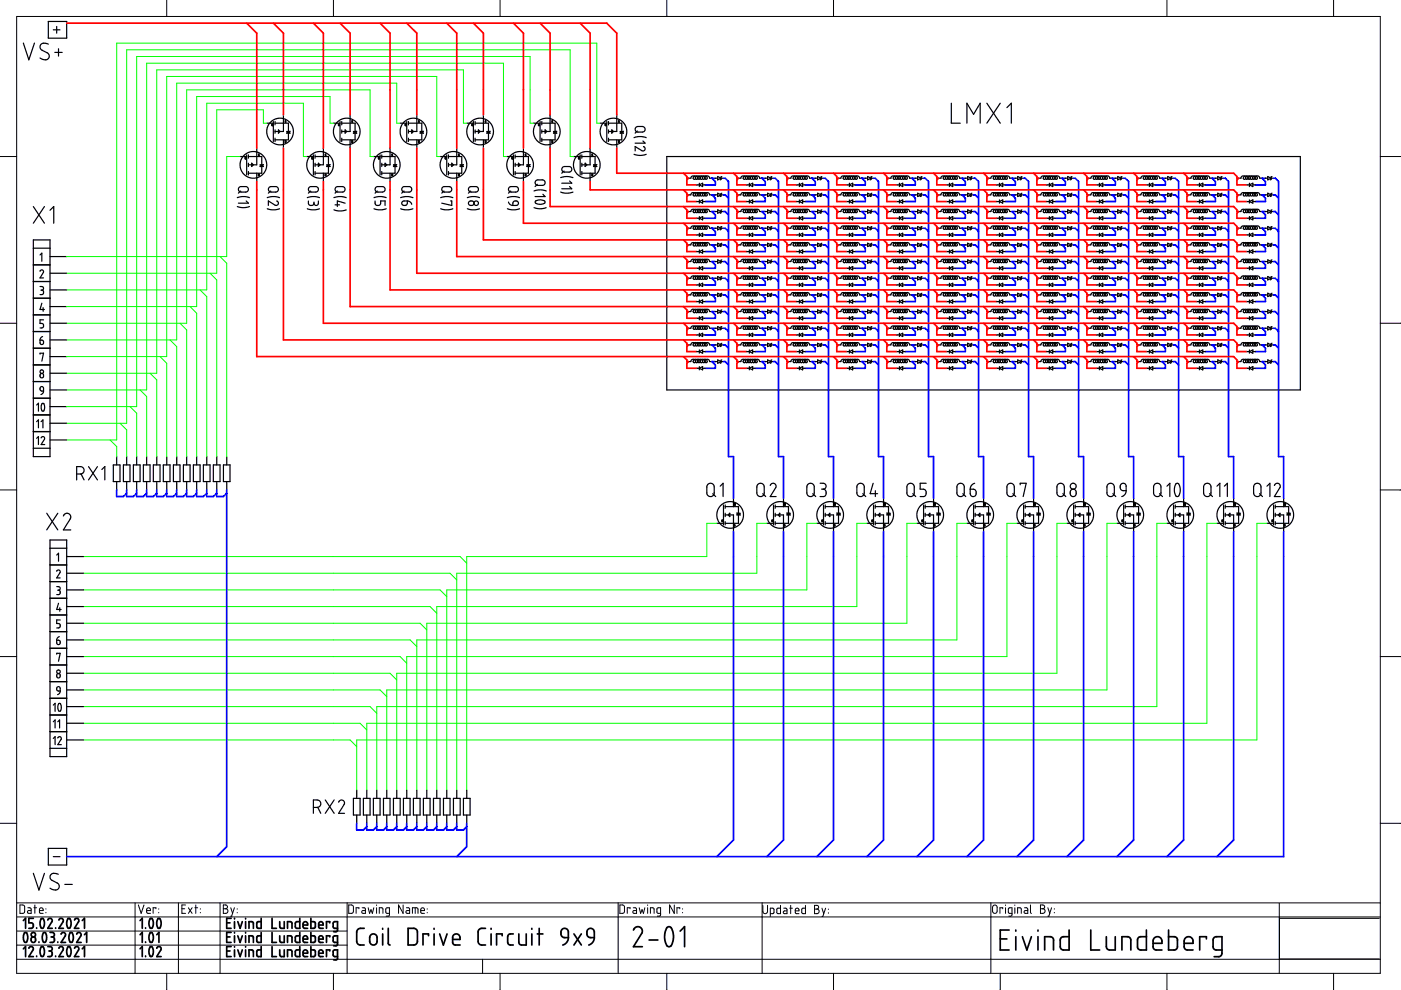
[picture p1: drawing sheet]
<svg xmlns="http://www.w3.org/2000/svg" width="297mm" height="210mm" viewBox="0 0 297 210" stroke-linecap="round" stroke-linejoin="round" font-family="sans-serif">
<g fill="none" stroke="#000" stroke-width=".21">
<path d="M35.3 0v3.5M70.7 0v3.5M106 0v3.5M141.4 0v3.5M176.7 0v3.5M247.4 0v3.5M282.7 0v3.5M3.5 3.5h289.2v202.9h-289.2zM0 33.2h3.5M292.7 33.2h4.4M0 68.5h3.5M292.7 68.5h4.4"/>
<path d="M0 103.9h3.5M292.7 103.9h4.4M0 139.2h3.5M292.7 139.2h4.4M0 174.6h3.5M292.7 174.6h4.4M3.5 191.4h289.2M3.5 197.4h70.1M3.5 194.4h289.2M4.2 191.9h.7l.3 .3v1.1l-.2 .3-.8 .1zM5.9 192.5h.5l.2 .2v1h-.5a.3 .3 0 0 1-.3-.3 .3 .3 0 0 1 .3-.3h.5M7.2 192.5h.6"/>
<path d="M7.4 191.9v1.8M8.4 193.1h.7l-.1-.6-.6 .1v.8l.1 .2 .6 .1M9.7 192.7v.1M9.7 193.5h.1M28.6 191.4v15M29.3 191.9l.6 1.8 .6-1.8M31.1 193.1h.8l-.2-.6-.5 .1-.1 .8 .2 .2 .6 .1M33.1 192.7v-.2h-.6v1.2M33.7 192.7v.1M33.7 193.5h.1M37.8 191.4v15M38.6 192.7h.6"/>
<path d="M39.3 191.9h-.7v1.8h.7M39.9 192.5l.8 1.2M40.7 192.5l-.8 1.2M41.3 192.5h.6M41.5 191.9v1.8M42.5 192.7v.1M42.5 193.5h.1M46.7 191.4v15M47.3 191.9h.7l.2 .3-.1 .3-.3 .2 .3 .1 .2 .2v.4l-.3 .2-.7 .1zM47.3 192.7h.5M48.9 192.5l.4 1.2M49.7 192.5l-.6 1.7h-.2"/>
<path d="M50.3 192.7v.1M50.3 193.5h.1M73.6 191.4v15M73.9 191.9h.7l.3 .3v1.1l-.2 .3-.8 .1zM76.1 192.7v-.2h-.6v1.2M76.8 192.5h.5l.2 .2v1h-.5a.3 .3 0 0 1-.3-.3 .3 .3 0 0 1 .3-.3h.5M78.1 192.5l.3 1.2 .3-.8 .3 .8 .2-1.2M79.8 191.9v.1M79.8 192.5v1.2M80.4 193.7v-1.2h.5l.3 .1v1.1M82.6 193.7l-.7-.2-.1-.8 .1-.2h.7v1.5l-.3 .2h-.4M85.5 191.9v1.8l-1-1.8v1.8"/>
<path d="M86.2 192.5h.5l.1 .2v1h-.4a.3 .3 0 0 1-.3-.3 .3 .3 0 0 1 .3-.3h.4M87.4 193.7v-1.2h1.1l.1 .2v1M88 192.5v1.2M89.2 193.1h.8l-.2-.6h-.3l-.2 .1-.1 .8 .2 .2 .6 .1M90.6 192.7v.1M90.6 193.5h.1M131.1 191.4v15M131.4 191.9h.6l.4 .3v1.1l-.3 .3-.7 .1zM133.6 192.7v-.2h-.6v1.2M134.3 192.5h.5l.2 .3v.9h-.5a.3 .3 0 0 1-.3-.3 .3 .3 0 0 1 .3-.3h.5M135.5 192.5l.3 1.2 .3-.8 .3 .8 .3-1.2M137.3 191.9v.1"/>
<path d="M137.3 192.5v1.2M137.9 193.7v-1.2h.5l.3 .1v1.1M140.1 193.7l-.8-.2v-.8l.1-.2h.7v1.5l-.3 .2h-.4M143 191.9v1.8l-1-1.8v1.8M144.1 192.7v-.2h-.6v1.2M144.7 192.7v.1M144.7 193.5h.1M161.6 191.4v15M161.7 192v1.3l.4 .4h.4l.2-.3v-1.4M163.3 193.7l.8-.1v-.8l-.2-.2h-.6v1.7M165.5 192v1.7h-.7v-1.1h.7M166.2 192.6h.4l.3 .2v.9h-.6a.3 .3 0 0 1-.2-.3 .3 .3 0 0 1 .2-.3h.6"/>
<path d="M167.4 192.6h.6M167.6 192v1.7M168.6 193.1h.8l-.1-.5-.6 .1-.1 .8 .2 .2h.6M170.8 192v1.7h-.7l-.1-.2 .1-.9h.7M172.7 192h.6l.3 .2-.1 .4-.3 .1 .3 .1 .2 .3-.1 .4-.2 .2h-.7zM172.7 192.7h.5M174.3 192.6l.3 1.1M175 192.6l-.5 1.7h-.2M175.6 192.7v.1M175.6 193.5v.1M210.1 191.4v15M210.6 192l.5-.1 .3 .4v1l-.3 .3h-.4l-.2-.3z"/>
<path d="M212.6 192.7v-.2h-.6v1.2M213.2 191.9v.1M213.2 192.5v1.2M214.6 193.7l-.8-.2v-.8l.1-.2h.7v1.5l-.3 .2h-.4M215.2 191.9v.1M215.2 192.5v1.2M215.8 193.7v-1.2h.5l.2 .1v1.1M217.2 192.5h.5l.2 .3v.9h-.5a.3 .3 0 0 1-.3-.3 .3 .3 0 0 1 .3-.3h.5M218.5 191.9v1.6l.2 .2M220.6 191.9h.6l.3 .2-.1 .4-.3 .2 .3 .1 .2 .2-.1 .4-.2 .2-.7 .1zM220.6 192.7h.5M222.2 192.5l.4 1.2"/>
<path d="M222.9 192.5l-.5 1.7h-.2M223.5 192.7v.1M223.5 193.5h.1M271.2 191.5v14.9M271.3 194.6v8.7M271.4 194.7h21M3.5 200.4h70.1M3.5 203.4h289.2M35.3 206.4v3.6M70.7 206.4v3.6M102.3 203.4v3M106 206.4v3.6"/>
<path d="M141.4 206.4v3.6M176.7 206.4v3.6M212.1 206.4v3.6M247.4 206.4v3.6M271.2 203.3h21.2M282.7 206.4v3.6"/>
</g>
<g fill="none" stroke="#000" stroke-width=".36">
<path d="M5 195.2l.4-.5v2.1M5.2 197.8a.65 .65 0 0 1 .7 .8l-.2 .9a.38 .38 0 0 1-.5 .3 .38 .38 0 0 1-.2-.5v-.8zM6.7 198.8l.3-.2 .4 .2 .1 .6-.2 .4h-.4l-.2-.2zM7.1 194.7h-1v1h.7l.3 .3-.2 .7-.8 .1M7.8 196.7v.1M8.3 199.7v.1M8.7 194.8a.59 .59 0 0 1 .7 .7l-.1 1.1a.4 .4 0 0 1-.6 .2 .4 .4 0 0 1-.2-.6v-.6zM9.2 197.8a.65 .65 0 0 1 .7 .8l-.1 .9a.38 .38 0 0 1-.5 .3 .38 .38 0 0 1-.3-.5v-.9zM10.1 195.1l.4-.4 .5 .3v.3l-.9 1.5h1M10.6 197.7h.7l.2 .3v.4l-.4 .2M10.8 198.6h.3M11.1 198.6l.4 .4v.5l-.3 .3h-.6"/>
<path d="M11.8 196.7v.1M12.3 199.7v.1M12.5 195.1l.2-.3 .4-.1 .3 .5-.9 1.6h.9M13 198.1l.1-.3 .4-.1 .4 .4-.9 1.7h.9M14.4 194.8a.6 .6 0 0 1 .7 .8l-.2 1a.4 .4 0 0 1-.5 .2 .4 .4 0 0 1-.2-.6l-.1-.6zM14.9 197.8a.62 .62 0 0 1 .6 .8l-.1 .9a.39 .39 0 0 1-.5 .3 .39 .39 0 0 1-.2-.5l-.1-.8zM15.8 195.1l.4-.4 .5 .3v.3l-.9 1.5h.9M16.3 198.1l.1-.3 .4-.1 .4 .4-.9 1.7h.9M17.4 195.2l.5-.5v2.1M17.9 198.2l.5-.5v2.1M29.7 195.2l.5-.5v2.1M29.7 198.2l.5-.5v2.1"/>
<path d="M30.9 196.7v.1M30.9 199.7v.1M31.8 194.8a.59 .59 0 0 1 .7 .7l-.1 1.1a.4 .4 0 0 1-.6 .2 .4 .4 0 0 1-.2-.6v-.8zM31.8 197.8a.64 .64 0 0 1 .7 .8l-.1 .9a.38 .38 0 0 1-.5 .3 .38 .38 0 0 1-.3-.5v-.9zM33.2 198.2l.5-.5v2.1M33.5 194.8a.57 .57 0 0 1 .6 .7l-.1 1.1a.39 .39 0 0 1-.5 .1 .39 .39 0 0 1-.2-.5l-.1-.7zM48.1 195.7h.7M48.1 198.6h.7M49 194.7h-.9v2.1h.9M49 197.7h-.9v2.1h.9M49.7 194.7v.1M49.7 195.4v1.4"/>
<path d="M49.7 197.7v.1M49.7 198.4v1.4M50.4 195.4l.5 1.4 .5-1.4M50.4 198.4l.5 1.4 .5-1.4M52.1 194.7v.1M52.1 195.4v1.4M52.1 197.7v.1M52.1 198.4v1.4M52.8 196.8v-1.4h.6l.3 .2v1.2M52.8 199.8v-1.4l.8 .1 .1 1.3M55.4 194.7v2.1h-.8l-.2-.2 .1-1 .2-.2h.7M55.4 197.7v2.1h-.8l-.2-.2 .1-1 .2-.2h.7"/>
<path d="M57.7 194.7v2.1h.9M57.7 197.7v2.1h.9M59.3 195.4v1.1l.3 .3h.7v-1.4M59.3 198.4v1.1l.3 .3h.7v-1.4M61 196.8v-1.4l.8 .1 .1 1.3M61 199.8v-1.4l.8 .1 .1 1.3M63.6 194.7v2.1h-.8l-.2-.3 .1-.9 .9-.2M63.6 197.7v2.1l-.8-.1-.2-.2 .1-.9 .2-.2h.7M64.3 196.1h.9l-.2-.6-.4-.1-.3 .2v.9l.2 .3h.7M64.3 199.1h.9l-.2-.6-.4-.1-.3 .2v.9l.2 .3h.7M65.9 194.7v2.1h.8l.2-.3-.1-.9-.3-.2h-.6M65.9 197.7v2.1h.8l.2-.3-.1-.9-.2-.2h-.7"/>
<path d="M67.6 196.1h.9l-.2-.6-.4-.1-.3 .2v.9l.2 .3h.7M67.6 199.1h.9l-.2-.6-.4-.1-.3 .2v.9l.2 .3h.7M69.9 195.7v-.3h-.7v1.4M69.9 198.6v-.2h-.7v1.4M71.6 196.8h-.7l-.2-.1-.1-1 .2-.2 .8-.1v1.9l-.2 .2h-.7M71.6 199.8h-.7l-.2-.2-.1-.9 .2-.2 .8-.1v1.9l-.2 .2h-.7M77.2 196.8l-1.1 .1-.5 .7 .1 2.3 .5 .4 1 .1M78.5 198.3l.4-.2 .4-.1 .4 .2 .2 .3v1.2l-.4 .6h-.7l-.4-.5v-1.1zM81.1 196.8v.2M81.1 198v2.4M82.3 196.8v3.3l.4 .3M86.5 196.8h1.3l.6 .5 .1 2.4-.1 .3-.4 .3-1.5 .1z"/>
<path d="M90.8 198.4v-.4h-1.1v2.4M92 196.8v.2M92 198v2.4M93.2 198l.8 2.4 .8-2.4M96 199.2h1.5v-.7l-.3-.4-.6-.1-.5 .3-.1 .3v1.3l.4 .5h1.1M102.9 196.8l-1.1 .1-.4 .6v2.4l.6 .5h.9M104.1 196.8v.2M104.1 198v2.4M106.5 198.4v-.4h-1.2v2.4M108.8 198l-.9 .1-.3 .5v1.2l.2 .4 .3 .2h.7M110 198v1.9l.5 .5h1.1v-2.4M112.8 196.8v.2"/>
<path d="M112.8 198v2.4M113.9 198h1.2M114.3 196.8v3.6M119.1 197.1l.7-.3 .6 .3 .1 .4v1.3h-1l-.4-.3-.2-1zM120.5 198.8l-.3 1-.9 .6M121.7 198l1.6 2.4M123.3 198l-1.6 2.4M124.7 197.1l.6-.3 .6 .4 .1 1.6h-.9l-.5-.3-.2-1zM126 198.8l-.3 1-.9 .6M134.3 197.2l.3-.5 .5-.2 .6 .1 .4 .4v.7l-1.8 3h1.9M137.6 199.3h1.9M141.4 196.7l.4-.2 .5 .2 .5 1.4-.2 1.7-.3 .7-.4 .2-.5-.2-.5-1.4v-1.1z"/>
<path d="M144.2 197.4l.9-.9v4.2M212.1 199.1h1.4M214 197.2h-1.9v4.2h1.9M215.4 197.2v.2M215.4 198.6v2.8M216.8 198.6l.9 2.8 1-2.8M220.1 197.2v.2M220.1 198.6v2.8M226.7 197.2v4.2h-1.5l-.4-.6 .1-1.8 .5-.4h1.3M231.3 197.2v4.2h1.9M234.6 198.6v2.3l.5 .5h1.4v-2.8M243.1 197.2v4.2l-1.6-.1-.3-.4 .1-1.9 .4-.4h1.4"/>
<path d="M247.8 197.2v4.2l1.5-.1 .3-.4v-1.9l-.5-.4h-1.3M255.8 199.1v-.5h-1.4v2.8M5 201.2l.4-.5v2.1M6.1 201l.4-.3 .5 .2v.4l-.9 1.5h1M7.8 202.7v.1M8.7 200.8a.58 .58 0 0 1 .7 .7l-.1 1a.38 .38 0 0 1-.5 .3 .38 .38 0 0 1-.2-.6l-.1-.7zM10.1 200.7h.6l.3 .2v.5l-.4 .2M10.4 201.6h.2M10.6 201.6l.4 .3v.7l-.3 .2h-.6M11.8 202.7v.1M12.5 201l.2-.3h.4l.3 .4-.9 1.7h.9M14.4 200.8a.58 .58 0 0 1 .7 .7l-.2 1a.38 .38 0 0 1-.4 .3 .38 .38 0 0 1-.3-.5l-.1-.8z"/>
<path d="M15.8 201l.4-.3 .4 .2 .1 .4-.9 1.5h.9M17.4 201.2l.5-.5v2.1M29.7 201.2l.5-.5v2.1M30.9 202.7v.1M31.9 200.7a.71 .71 0 0 1 .6 1l-.1 .8a.38 .38 0 0 1-.5 .3 .38 .38 0 0 1-.3-.6v-.8zM33.2 201l.4-.3 .5 .2v.4l-.9 1.5h1M48.1 201.6h.7M49 200.7h-.9v2.1h.9M49.7 200.7v.1M49.7 201.4v1.4M50.4 201.4l.5 1.4 .5-1.4M52.1 200.7v.1"/>
<path d="M52.1 201.4v1.4M52.8 202.8v-1.4h.7l.2 .1v1.3M55.4 200.7v2.1h-.8l-.2-.3 .1-.9 .2-.2h.7M57.7 200.7v2.1h.9M59.3 201.4v1.1l.3 .3h.7v-1.4M61 202.8v-1.4h.6l.2 .1 .1 1.3M63.6 200.7v2.1h-.8l-.2-.3 .1-1 .2-.1h.7M64.3 202.1h.9l-.1-.6-.5-.1-.3 .2v.9l.2 .3h.7M65.9 200.7v2.1h.8l.2-.3-.1-1-.2-.1h-.7M67.6 202.1h.9l-.1-.6-.5-.1-.3 .2v.9l.2 .3h.7M69.9 201.6v-.2h-.7v1.4M71.6 202.8h-.7l-.2-.2-.1-.9 .2-.2 .8-.1v1.9l-.3 .2h-.6"/>
<path d="M221.5 201.4v-2.8h1.3l.4 .2 .2 .4v2.2M237.9 201.4v-2.8h1.3l.4 .2 .2 .4v2.2M244.5 200h1.9l-.1-.7-.3-.5-.8-.2-.5 .3-.2 .5v1.5l.5 .5h1.4M251.1 200h1.8v-.7l-.3-.5-.8-.2-.6 .5-.1 1.7 .1 .4 .3 .2h1.4M259.1 201.4h-1.3l-.5-.3-.1-1.9 .3-.5 1.6-.1v3.6l-.1 .3-.4 .3h-1.2"/>
<circle cx="7.1" cy="198.2" r=".48"/>
</g>
<g fill="none" stroke="#f00" stroke-width=".36">
<path d="M14.1 4.9h114.6l2.1 2.1v17.3M52.3 4.9l2.1 2.1v24.4M58 4.9l2.1 2.1v17.3M66.4 4.9l2.2 2.1v24.4M72.1 4.9l2.1 2.1v17.3M80.6 4.9l2.1 2.1v24.4M86.2 4.9l2.2 2.1v17.3M94.7 4.9l2.1 2.1v24.4M100.4 4.9l2.1 2.1v17.3M108.9 4.9l2.1 2.1v24.4M114.5 4.9l2.1 2.1v17.3M123 4.9l2.1 2.1v24.4"/>
<path d="M54.4 38.5v37.1h207.2l.7 .7v.4h.3l-.3 .3v1.1h2.1M60.1 31.4v40.7h201.5l.7 .7v.3h.3l-.3 .4v1h2.1M68.6 38.5v30h193l.7 .7v.4h.3l-.3 .4v1h2.1M74.2 31.4v33.6h187.4l.7 .7v.4h.3l-.3 .3v1.1h2.1M82.7 38.5v23h178.9l.7 .7v.3h.3l-.3 .4v1h2.1M88.4 31.4v26.5h173.2l.7 .7v.4h.3l-.3 .4v1h2.1M96.8 38.5v15.9h164.8l.7 .7v.4h.3l-.3 .3v1.1h2.1M102.5 31.4v19.5h159.1l.7 .7v.3h.3l-.3 .4v1h2.1M111 38.5v8.8h150.6l.7 .7v.4h.3l-.3 .3v1.1h2.1M116.6 31.4v12.4h145l.7 .7v.4h.3l-.3 .3v1.1h2.1M125.1 38.5v1.8h136.5l.7 .7v.3h.3l-.3 .4v1h2.1M130.8 31.4v5.3h130.8l.7 .7v.4h.3l-.3 .3v1.1h2.1"/>
<path d="M144.9 36.7l.7 .7v.4h.4l-.4 .3v1.1h2.1M155.5 36.7l.7 .7v.4h.4l-.4 .3v1.1h2.1M166.1 36.7l.7 .7v.4h.4l-.4 .3v1.1h2.2M176.7 36.7l.7 .7v.4h.4l-.4 .3v1.1h2.2M187.3 36.7l.7 .7v.4h.4l-.4 .3v1.1h2.2M197.9 36.7l.7 .7v.4h.4l-.4 .3v1.1h2.2M208.5 36.7l.7 .7v.4h.4l-.4 .3v1.1h2.1M219.1 36.7l.7 .7v.4h.4l-.4 .3v1.1h2.2M229.7 36.7l.7 .7v.4h.4l-.4 .3v1.1h2.2M240.3 36.7l.7 .7v.4h.4l-.4 .3v1.1h2.2M251 36.7l.7 .7v.4h.3l-.3 .3v1.1h2.1M144.9 40.3l.7 .7v.3h.4l-.4 .4v1h2.1"/>
<path d="M144.9 43.8l.7 .7v.4h.4l-.4 .3v1.1h2.1M144.9 47.3l.7 .7v.4h.4l-.4 .3v1.1h2.1M144.9 50.9l.7 .7v.3h.4l-.4 .4v1h2.1M144.9 54.4l.7 .7v.4h.4l-.4 .3v1.1h2.1M144.9 57.9l.7 .7v.4h.4l-.4 .4v1h2.1M155.5 40.3l.7 .7v.3h.4l-.4 .4v1h2.1M155.5 43.8l.7 .7v.4h.4l-.4 .3v1.1h2.1M155.5 47.3l.7 .7v.4h.4l-.4 .3v1.1h2.1M155.5 50.9l.7 .7v.3h.4l-.4 .4v1h2.1M155.5 54.4l.7 .7v.4h.4l-.4 .3v1.1h2.1M155.5 57.9l.7 .7v.4h.4l-.4 .4v1h2.1M166.1 40.3l.7 .7v.3h.4l-.4 .4v1h2.2"/>
<path d="M166.1 43.8l.7 .7v.4h.4l-.4 .3v1.1h2.2M166.1 47.3l.7 .7v.4h.4l-.4 .3v1.1h2.2M166.1 50.9l.7 .7v.3h.4l-.4 .4v1h2.2M166.1 54.4l.7 .7v.4h.4l-.4 .3v1.1h2.2M166.1 57.9l.7 .7v.4h.4l-.4 .4v1h2.2M176.7 40.3l.7 .7v.3h.4l-.4 .4v1h2.2M176.7 43.8l.7 .7v.4h.4l-.4 .3v1.1h2.2M176.7 47.3l.7 .7v.4h.4l-.4 .3v1.1h2.2M176.7 50.9l.7 .7v.3h.4l-.4 .4v1h2.2M176.7 54.4l.7 .7v.4h.4l-.4 .3v1.1h2.2M176.7 57.9l.7 .7v.4h.4l-.4 .4v1h2.2M187.3 40.3l.7 .7v.3h.4l-.4 .4v1h2.2"/>
<path d="M187.3 43.8l.7 .7v.4h.4l-.4 .3v1.1h2.2M187.3 47.3l.7 .7v.4h.4l-.4 .3v1.1h2.2M187.3 50.9l.7 .7v.3h.4l-.4 .4v1h2.2M187.3 54.4l.7 .7v.4h.4l-.4 .3v1.1h2.2M187.3 57.9l.7 .7v.4h.4l-.4 .4v1h2.2M197.9 40.3l.7 .7v.3h.4l-.4 .4v1h2.2M197.9 43.8l.7 .7v.4h.4l-.4 .3v1.1h2.2M197.9 47.3l.7 .7v.4h.4l-.4 .3v1.1h2.2M197.9 50.9l.7 .7v.3h.4l-.4 .4v1h2.2M197.9 54.4l.7 .7v.4h.4l-.4 .3v1.1h2.2M197.9 57.9l.7 .7v.4h.4l-.4 .4v1h2.2M208.5 40.3l.7 .7v.3h.4l-.4 .4v1h2.1"/>
<path d="M208.5 43.8l.7 .7v.4h.4l-.4 .3v1.1h2.1M208.5 47.3l.7 .7v.4h.4l-.4 .3v1.1h2.1M208.5 50.9l.7 .7v.3h.4l-.4 .4v1h2.1M208.5 54.4l.7 .7v.4h.4l-.4 .3v1.1h2.1M208.5 57.9l.7 .7v.4h.4l-.4 .4v1h2.1M219.1 40.3l.7 .7v.3h.4l-.4 .4v1h2.2M219.1 43.8l.7 .7v.4h.4l-.4 .3v1.1h2.2M219.1 47.3l.7 .7v.4h.4l-.4 .3v1.1h2.2M219.1 50.9l.7 .7v.3h.4l-.4 .4v1h2.2M219.1 54.4l.7 .7v.4h.4l-.4 .3v1.1h2.2M219.1 57.9l.7 .7v.4h.4l-.4 .4v1h2.2M229.7 40.3l.7 .7v.3h.4l-.4 .4v1h2.2"/>
<path d="M229.7 43.8l.7 .7v.4h.4l-.4 .3v1.1h2.2M229.7 47.3l.7 .7v.4h.4l-.4 .3v1.1h2.2M229.7 50.9l.7 .7v.3h.4l-.4 .4v1h2.2M229.7 54.4l.7 .7v.4h.4l-.4 .3v1.1h2.2M229.7 57.9l.7 .7v.4h.4l-.4 .4v1h2.2M240.3 40.3l.7 .7v.3h.4l-.4 .4v1h2.2M240.3 43.8l.7 .7v.4h.4l-.4 .3v1.1h2.2M240.3 47.3l.7 .7v.4h.4l-.4 .3v1.1h2.2M240.3 50.9l.7 .7v.3h.4l-.4 .4v1h2.2M240.3 54.4l.7 .7v.4h.4l-.4 .3v1.1h2.2M240.3 57.9l.7 .7v.4h.4l-.4 .4v1h2.2M251 40.3l.7 .7v.3h.3l-.3 .4v1h2.1"/>
<path d="M251 43.8l.7 .7v.4h.3l-.3 .3v1.1h2.1M251 47.3l.7 .7v.4h.3l-.3 .3v1.1h2.1M251 50.9l.7 .7v.3h.3l-.3 .4v1h2.1M251 54.4l.7 .7v.4h.3l-.3 .3v1.1h2.1M251 57.9l.7 .7v.4h.3l-.3 .4v1h2.1M144.9 61.5l.7 .7v.3h.4l-.4 .4v1h2.1M144.9 65l.7 .7v.4h.4l-.4 .3v1.1h2.1M144.9 68.5l.7 .7v.4h.4l-.4 .4v1h2.1M144.9 72.1l.7 .7v.3h.4l-.4 .4v1h2.1M144.9 75.6l.7 .7v.4h.4l-.4 .3v1.1h2.1M155.5 61.5l.7 .7v.3h.4l-.4 .4v1h2.1M155.5 65l.7 .7v.4h.4l-.4 .3v1.1h2.1"/>
<path d="M155.5 68.5l.7 .7v.4h.4l-.4 .4v1h2.1M155.5 72.1l.7 .7v.3h.4l-.4 .4v1h2.1M155.5 75.6l.7 .7v.4h.4l-.4 .3v1.1h2.1M166.1 61.5l.7 .7v.3h.4l-.4 .4v1h2.2M166.1 65l.7 .7v.4h.4l-.4 .3v1.1h2.2M166.1 68.5l.7 .7v.4h.4l-.4 .4v1h2.2M166.1 72.1l.7 .7v.3h.4l-.4 .4v1h2.2M166.1 75.6l.7 .7v.4h.4l-.4 .3v1.1h2.2M176.7 61.5l.7 .7v.3h.4l-.4 .4v1h2.2M176.7 65l.7 .7v.4h.4l-.4 .3v1.1h2.2M176.7 68.5l.7 .7v.4h.4l-.4 .4v1h2.2M176.7 72.1l.7 .7v.3h.4l-.4 .4v1h2.2"/>
<path d="M176.7 75.6l.7 .7v.4h.4l-.4 .3v1.1h2.2M187.3 61.5l.7 .7v.3h.4l-.4 .4v1h2.2M187.3 65l.7 .7v.4h.4l-.4 .3v1.1h2.2M187.3 68.5l.7 .7v.4h.4l-.4 .4v1h2.2M187.3 72.1l.7 .7v.3h.4l-.4 .4v1h2.2M187.3 75.6l.7 .7v.4h.4l-.4 .3v1.1h2.2M197.9 61.5l.7 .7v.3h.4l-.4 .4v1h2.2M197.9 65l.7 .7v.4h.4l-.4 .3v1.1h2.2M197.9 68.5l.7 .7v.4h.4l-.4 .4v1h2.2M197.9 72.1l.7 .7v.3h.4l-.4 .4v1h2.2M197.9 75.6l.7 .7v.4h.4l-.4 .3v1.1h2.2M208.5 61.5l.7 .7v.3h.4l-.4 .4v1h2.1"/>
<path d="M208.5 65l.7 .7v.4h.4l-.4 .3v1.1h2.1M208.5 68.5l.7 .7v.4h.4l-.4 .4v1h2.1M208.5 72.1l.7 .7v.3h.4l-.4 .4v1h2.1M208.5 75.6l.7 .7v.4h.4l-.4 .3v1.1h2.1M219.1 61.5l.7 .7v.3h.4l-.4 .4v1h2.2M219.1 65l.7 .7v.4h.4l-.4 .3v1.1h2.2M219.1 68.5l.7 .7v.4h.4l-.4 .4v1h2.2M219.1 72.1l.7 .7v.3h.4l-.4 .4v1h2.2M219.1 75.6l.7 .7v.4h.4l-.4 .3v1.1h2.2M229.7 61.5l.7 .7v.3h.4l-.4 .4v1h2.2M229.7 65l.7 .7v.4h.4l-.4 .3v1.1h2.2M229.7 68.5l.7 .7v.4h.4l-.4 .4v1h2.2"/>
<path d="M229.7 72.1l.7 .7v.3h.4l-.4 .4v1h2.2M229.7 75.6l.7 .7v.4h.4l-.4 .3v1.1h2.2M240.3 61.5l.7 .7v.3h.4l-.4 .4v1h2.2M240.3 65l.7 .7v.4h.4l-.4 .3v1.1h2.2M240.3 68.5l.7 .7v.4h.4l-.4 .4v1h2.2M240.3 72.1l.7 .7v.3h.4l-.4 .4v1h2.2M240.3 75.6l.7 .7v.4h.4l-.4 .3v1.1h2.2M251 61.5l.7 .7v.3h.3l-.3 .4v1h2.1M251 65l.7 .7v.4h.3l-.3 .3v1.1h2.1M251 68.5l.7 .7v.4h.3l-.3 .4v1h2.1M251 72.1l.7 .7v.3h.3l-.3 .4v1h2.1M251 75.6l.7 .7v.4h.3l-.3 .3v1.1h2.1"/>
</g>
<g fill="none" stroke="#000" stroke-width=".25">
<path d="M5 9.1l1.1 3.6 1.2-3.6M10.2 9.4l-1.2-.2-.4 .3-.1 .6 .3 .5 1.4 .8 .3 .5-.2 .4-.4 .4h-.5l-.9-.4M10.2 4.6h3.9v3.5h-3.9zM11.3 6.3h1.4M11.6 11.1h1.6M12 5.6v1.4M12.4 10.3v1.6M50.7 39.7l.3-.1h1.3l.3 .4v.4l-.4 .3h-1.3l-.4-.5zM50.9 33.2h1.4M52.2 33.4h-.2v.3h.2l-.1-.2M52.3 32.8v4.3M52.7 33.2h2.8v3.5h-2.8"/>
<path d="M52.7 32.8v.7M52.7 34.6v.7M52.7 36.4v.7M53.4 34.6l.3 .3-.3 .4zM54.4 31.4v3.5h-1.7M54.4 36.7v1.8M54.8 36.9h.2l-.1 .4h-.1zM55 32.7h-.2l.2 .3h-.2M55.5 34.9l.3 .4h-.7zM55.8 34.9l-.7 .1M56.6 26.1h1.4M57 39.8l.4-.2h1.2l.4 .3v.4l-.4 .4h-1.3l-.4-.4z"/>
<path d="M57.8 26.3h-.2l.1 .3h.1l-.1-.1M58 25.8v4.2M58.3 26.1h2.9v3.6h-2.9M58.3 25.8v.7M58.3 27.5v.7M58.3 29.3v.7M59 27.5l.4 .4-.4 .3zM60.1 24.3v3.6h-1.8M60.1 29.7v1.7M60.4 29.8l.2 .1v.3h-.2zM60.6 25.6l-.2 .1 .2 .2h-.2M61.2 27.9l.3 .3h-.7z"/>
<path d="M61.5 27.8l-.7 .2M65 33.2h1.4M65.5 39.8l.3-.2h1.2l.4 .2 .1 .5-.5 .4h-1.1l-.5-.4zM66.3 33.4h-.2l.1 .3h.1l-.1-.2M66.4 32.8v4.3M66.8 33.2h2.8v3.5h-2.8M66.8 32.8v.7M66.8 34.6v.7M66.8 36.4v.7M67.5 34.6l.4 .3-.4 .4zM68.6 31.4v3.5h-1.8M68.6 36.7v1.8"/>
<path d="M68.9 36.9h.2v.4h-.2zM69.1 32.7l-.2 .1 .2 .2h-.2M69.6 34.9l.4 .4h-.7zM70 34.9l-.7 .1M70.7 26.1h1.4M71.2 39.7l.3-.1h1.3l.3 .3v.4l-.4 .4h-1.3l-.4-.5zM71.9 26.3h-.1v.3h.1v-.1M72.1 25.8v4.2M72.5 26.1h2.8v3.6h-2.8M72.5 25.8v.7M72.5 27.5v.7M72.5 29.3v.7"/>
<path d="M73.2 27.5l.3 .4-.3 .3zM74.2 24.3v3.6h-1.7M74.2 29.7v1.7M74.6 29.8l.2 .1-.1 .3h-.1zM74.8 25.6l-.2 .1 .2 .2h-.2M75.3 27.9l.3 .3h-.7zM75.6 27.8l-.7 .2M79.2 33.2h1.4M79.6 39.8l.4-.2h1.2l.4 .3v.4l-.4 .4h-1.2l-.5-.4zM80.4 33.4h-.2l.1 .3h.1v-.2M80.6 32.8v4.3M80.9 33.2h2.9v3.5h-2.9"/>
<path d="M80.9 32.8v.7M80.9 34.6v.7M80.9 36.4v.7M81.6 34.6l.4 .3-.4 .4zM82.7 31.4v3.5h-1.8M82.7 36.7v1.8M83.1 36.9h.1v.4h-.1zM83.2 32.7l-.1 .1 .1 .2h-.1M83.8 34.9l.3 .4h-.7zM84.1 34.9l-.7 .1M84.8 26.1h1.4M85.4 39.7l.2-.1h1.3l.4 .3v.4l-.5 .4h-1.2l-.4-.4z"/>
<path d="M86.1 26.3h-.2v.3h.2l-.1-.1M86.2 25.8v4.2M86.6 26.1h2.8v3.6h-2.8M86.6 25.8v.7M86.6 27.5v.7M86.6 29.3v.7M87.3 27.5l.4 .4-.4 .3zM88.4 24.3v3.6h-1.8M88.4 29.7v1.7M88.7 29.8l.2 .1v.3h-.2zM88.9 25.6l-.2 .1 .2 .2h-.2M89.4 27.9l.4 .3h-.7z"/>
<path d="M89.8 27.8l-.7 .2M93.3 33.2h1.4M93.7 39.8l.4-.2h1.2l.4 .3 .1 .4-.5 .4h-1.2l-.4-.4zM94.6 33.4h-.2v.3h.2l-.1-.2M94.7 32.8v4.3M95.1 33.2h2.8v3.5h-2.8M95.1 32.8v.7M95.1 34.6v.7M95.1 36.4v.7M95.8 34.6l.3 .3-.3 .4zM96.8 31.4v3.5h-1.7M96.8 36.7v1.8"/>
<path d="M97.2 36.9h.2l-.1 .4h-.1zM97.4 32.7l-.2 .1 .2 .2h-.2M97.9 34.9l.4 .4h-.7zM98.3 34.9l-.7 .1M99 26.1h1.4M99.4 39.8l.4-.2h1.2l.3 .2 .1 .5-.4 .4h-1.2l-.5-.4zM100.2 26.3h-.2l.1 .3h.1v-.1M100.4 25.8v4.2M100.7 26.1h2.9v3.6h-2.9M100.7 25.8v.7M100.7 27.5v.7M100.7 29.3v.7"/>
<path d="M101.4 27.5l.4 .4-.4 .3zM102.5 24.3v3.6h-1.8M102.5 29.7v1.7M102.8 29.8l.2 .1v.3h-.2zM103 25.6l-.2 .1 .2 .2h-.2M103.6 27.9l.3 .3h-.7zM103.9 27.8l-.7 .2M107.4 33.2h1.5M108 39.7l.3-.1h1.2l.4 .3v.5l-.4 .3h-1.3l-.4-.5zM108.7 33.4h-.2v.3h.2l-.1-.2M108.9 32.8v4.3M109.2 33.2h2.8v3.5h-2.8"/>
<path d="M109.2 32.8v.7M109.2 34.6v.7M109.2 36.4v.7M109.9 34.6l.4 .3-.4 .4zM111 31.4v3.5h-1.8M111 36.7v1.8M111.3 36.9h.2v.4h-.2zM111.5 32.7l-.2 .1 .2 .2h-.2M112 34.9l.4 .4h-.7zM112.4 34.9l-.7 .1M113.1 26.1h1.4M113.6 38.3l.3-.2 1.3 .1 .3 .3v.4l-.4 .4h-1.2l-.4-.4z"/>
<path d="M113.9 39.1l-.4 .5M114.4 26.3l-.2 .1v.2h.2l-.1-.1M114.5 25.8v4.2M114.9 26.1h2.8v3.6h-2.8M114.9 25.8v.7M114.9 27.5v.7M114.9 29.3v.7M115.6 27.5l.3 .4-.3 .3zM116.6 24.3v3.6h-1.7M116.6 29.7v1.7M117 29.8l.2 .1-.1 .3h-.1zM117.2 25.6l-.2 .1 .2 .2h-.2"/>
<path d="M117.7 27.9l.3 .3h-.7zM118 27.8l-.7 .2M118.9 37.7l1.1-.3 1.5 .3M119.3 35.5l.3-.2h1.3l.3 .4v.3l-.4 .5h-1.3l-.4-.4zM119.6 36.3l-.5 .4M120.8 38.4l.4 .4h-2.1M120.8 39.6l.4 .4h-2.1M121.6 33.2h1.4M122.9 33.4h-.3l.1 .3h.2l-.1-.2M123 32.8v4.3M123.4 33.2h2.8v3.5h-2.8M123.4 32.8v.7"/>
<path d="M123.4 34.6v.7M123.4 36.4v.7M124.1 34.6l.3 .3-.3 .4zM125.1 31.4v3.5h-1.7M125.1 36.7v1.8M125.5 36.9h.2l-.1 .4h-.1zM125.6 32.7l-.1 .1 .2 .2h-.2M126.2 34.9l.3 .4h-.7zM126.5 34.9l-.7 .1M127.2 26.1h1.5M128.5 26.3l-.2 .1 .1 .2h.1l-.1-.1M128.7 25.8v4.2"/>
<path d="M129 25.8v.7M129 27.5v.7M129 29.3v.7M129 26.1h2.8v3.6h-2.8M129.7 27.5l.4 .4-.4 .3zM130.8 24.3v3.6h-1.8M130.8 29.7v1.7M131.1 29.8l.2 .1v.3h-.2zM131.3 25.6l-.2 .1 .2 .2h-.2M131.8 27.9l.4 .3h-.7zM132.2 27.8l-.7 .2M134.4 29.2l1-.2 1.6 .2"/>
<path d="M134.4 32.7l1.2 .3 1.4-.3M134.9 27l.3-.2h1.2l.3 .3v.6l-.4 .3h-1.2l-.4-.4zM135.1 27.8l-.4 .4M136.3 29.9l.5 .5h-2.1M136.4 31.1l.4 .3-.2 .5-.4 .1-1.5-.9v.9M141.4 33.2h134.3v49.5h-134.3zM146 37.8h.5l.1-.3 .3-.2 .4 .1 .2 .4M147.5 37.8a.3 .3 0 0 1-.6 .1 .3 .3 0 0 1 .3-.5h.6l.2 .4M147.5 37.8a.24 .24 0 0 0 .2 .2 .24 .24 0 0 0 .3-.2M147.5 37.8l.1-.3 .2-.2 .5 .1 .2 .4M147.7 39.2h.6M148 37.8l.1-.3 .3-.2 .4 .1 .1 .4"/>
<path d="M148 37.8a.25 .25 0 0 0 .2 .2 .25 .25 0 0 0 .3-.2M148.3 38.8v.8M148.3 39.2l.7-.4v.8zM148.5 37.8l.1-.3 .2-.2 .5 .1 .2 .4M148.5 37.8a.24 .24 0 0 0 .2 .2 .24 .24 0 0 0 .2-.2M148.9 37.8l.4-.5h.3l.3 .2a.26 .26 0 0 1-.1 .5 .26 .26 0 0 1-.3-.2M148.9 37.8a.25 .25 0 0 0 .3 .2 .25 .25 0 0 0 .3-.2M149 39.2h.5M149.5 37.8l.1-.3 .2-.2 .5 .1 .2 .4h.4M151.6 37.8h.6M152.2 37.4l.7 .4-.7 .3zM152.9 37.8h.5"/>
<path d="M153 37.4l-.1 .1v.6h-.2M156.6 37.8h.5l.1-.3 .3-.2 .4 .1 .2 .4M158.1 37.8a.3 .3 0 0 1-.5 .1 .3 .3 0 0 1 .2-.5h.6l.2 .4M158.1 37.8a.24 .24 0 0 0 .2 .2 .24 .24 0 0 0 .3-.2M158.1 37.8l.1-.3 .3-.2 .4 .1 .2 .4M158.3 39.2h.6M158.6 37.8l.1-.3 .3-.2 .4 .1 .2 .4M158.6 37.8a.25 .25 0 0 0 .2 .2 .25 .25 0 0 0 .3-.2M158.9 38.8v.8M158.9 39.2l.7-.4v.8zM159.1 37.8l.1-.3 .2-.2 .5 .1 .2 .4M159.1 37.8a.24 .24 0 0 0 .2 .2 .24 .24 0 0 0 .3-.2"/>
<path d="M159.6 37.8l.1-.3 .3-.2 .5 .2a.26 .26 0 0 1-.1 .5 .26 .26 0 0 1-.3-.2M159.6 37.8a.25 .25 0 0 0 .2 .2 .25 .25 0 0 0 .3-.2M159.6 39.2h.5M160.1 37.8l.1-.3 .2-.2 .5 .1 .2 .4h.4M162.2 37.8h.6M162.8 37.4l.7 .4-.7 .3zM163.5 37.8h.5M163.6 37.4l-.1 .1v.6h-.2M167.2 37.8h.5l.1-.3 .3-.2 .4 .1 .2 .4M168.7 37.8a.3 .3 0 0 1-.5 .1 .3 .3 0 0 1 .2-.5h.6l.2 .4M168.7 37.8a.24 .24 0 0 0 .2 .2 .24 .24 0 0 0 .3-.2M168.7 37.8l.1-.3 .3-.2 .4 .1 .2 .4"/>
<path d="M169 39.2h.5M169.2 37.8l.1-.3 .3-.2 .4 .1 .2 .4M169.2 37.8a.25 .25 0 0 0 .2 .2 .25 .25 0 0 0 .3-.2M169.5 38.8v.8M169.5 39.2l.7-.4v.8zM169.7 37.8l.1-.3 .3-.2 .4 .1 .2 .4M169.7 37.8a.24 .24 0 0 0 .2 .2 .24 .24 0 0 0 .3-.2M170.2 37.8l.1-.3 .2-.2 .6 .2a.26 .26 0 0 1-.1 .5 .26 .26 0 0 1-.3-.2M170.2 37.8a.25 .25 0 0 0 .2 .2 .25 .25 0 0 0 .3-.2M170.2 39.2h.5M170.7 37.8v-.3l.3-.2 .5 .1 .2 .4h.4M172.8 37.8h.6"/>
<path d="M173.4 37.4l.7 .4-.7 .3zM174.1 37.8h.5M174.2 37.4l-.1 .1v.6h-.2M177.8 37.8h.5l.1-.3 .3-.2 .4 .1 .2 .4M179.3 37.8a.3 .3 0 0 1-.5 .1 .3 .3 0 0 1 .2-.5h.5l.3 .4M179.3 37.8a.24 .24 0 0 0 .2 .2 .24 .24 0 0 0 .3-.2M179.3 37.8l.1-.3 .3-.2 .4 .1 .2 .4M179.6 39.2h.5M179.8 37.8l.1-.3 .2-.2 .5 .1 .2 .4M179.8 37.8a.25 .25 0 0 0 .2 .2 .25 .25 0 0 0 .3-.2M180.1 38.8v.8M180.1 39.2l.7-.4v.8z"/>
<path d="M180.3 37.8v-.3l.4-.2 .4 .1 .2 .4M180.3 37.8a.24 .24 0 0 0 .2 .2 .24 .24 0 0 0 .3-.2M180.8 37.8l.1-.3 .2-.2 .6 .2a.26 .26 0 0 1 0 .5 .26 .26 0 0 1-.4-.2M180.8 37.8a.25 .25 0 0 0 .2 .2 .25 .25 0 0 0 .3-.2M180.8 39.2h.5M181.3 37.8v-.3l.4-.2 .4 .1 .1 .4h.6M183.4 37.8h.6M184 37.4l.7 .4-.7 .3zM184.7 37.8h.5M184.8 37.4l-.1 .1v.6h-.2M188.4 37.8h.5l.1-.3 .3-.2 .4 .1 .2 .4M189.9 37.8a.3 .3 0 0 1-.5 .1 .3 .3 0 0 1 .2-.5l.5-.1 .3 .5"/>
<path d="M189.9 37.8a.24 .24 0 0 0 .2 .2 .24 .24 0 0 0 .3-.2M189.9 37.8v-.3l.4-.2 .4 .1 .2 .4M190.2 39.2h.5M190.4 37.8l.1-.3 .3-.2 .4 .1 .2 .4M190.4 37.8a.24 .24 0 0 0 .2 .2 .24 .24 0 0 0 .3-.2M190.7 38.8v.8M190.7 39.2l.7-.4v.8zM190.9 37.8v-.3l.4-.2 .4 .1 .2 .4M190.9 37.8a.25 .25 0 0 0 .2 .2 .25 .25 0 0 0 .3-.2M191.4 37.8l.1-.3 .2-.2 .6 .2a.27 .27 0 0 1-.1 .5 .27 .27 0 0 1-.3-.2M191.4 37.8a.24 .24 0 0 0 .2 .2 .24 .24 0 0 0 .3-.2M191.4 39.2h.5"/>
<path d="M191.9 37.8v-.3l.4-.2 .4 .1 .1 .4h.6M194 37.8h.6M194.6 37.4l.7 .4-.7 .3zM195.3 37.8h.5M195.5 37.4l-.2 .1v.6h-.2M199 37.8h.5l.1-.3 .3-.2 .4 .1 .2 .4M200.5 37.8a.29 .29 0 0 1-.5 .1 .29 .29 0 0 1 .2-.5l.5-.1 .3 .5M200.5 37.8a.25 .25 0 0 0 .2 .2 .25 .25 0 0 0 .3-.2M200.5 37.8l.1-.3 .3-.2 .4 .1 .2 .4M200.8 39.2h.5M201 37.8l.1-.3 .3-.2 .4 .1 .2 .4M201 37.8a.24 .24 0 0 0 .2 .2 .24 .24 0 0 0 .3-.2"/>
<path d="M201.3 38.8v.8M201.3 39.2l.7-.4v.8zM201.5 37.8v-.3l.4-.2 .4 .1 .2 .4M201.5 37.8a.25 .25 0 0 0 .2 .2 .25 .25 0 0 0 .3-.2M201.7 21.9v4.2h1.9M202 37.8l.1-.3 .3-.2 .5 .2a.27 .27 0 0 1-.1 .5 .27 .27 0 0 1-.3-.2M202 37.8a.24 .24 0 0 0 .2 .2 .24 .24 0 0 0 .3-.2M202 39.2h.5M202.5 37.8l.1-.3 .3-.2 .4 .1 .2 .4h.5M204.6 37.8h.6M205 26.1v-4.2l1.4 2.3 1.4-2.3v4.2M205.2 37.4l.7 .4-.7 .3z"/>
<path d="M205.9 37.8h.5M206.1 37.4l-.2 .1v.6h-.2M209.2 21.9l2.9 4.2M209.6 37.8h.5l.1-.3 .3-.2 .4 .1 .2 .4M211.1 37.8a.29 .29 0 0 1-.5 .1 .29 .29 0 0 1 .2-.5l.5-.1 .3 .5M211.1 37.8a.25 .25 0 0 0 .2 .2 .25 .25 0 0 0 .3-.2M211.1 37.8l.1-.3 .3-.2 .4 .1 .2 .4M211.3 39.2h.6M211.6 37.8l.1-.3 .3-.2 .4 .1 .2 .4M211.6 37.8a.24 .24 0 0 0 .2 .2 .24 .24 0 0 0 .3-.2M211.9 38.8v.8M211.9 39.2l.7-.4v.8z"/>
<path d="M212.1 37.8l.1-.3 .3-.2 .4 .1 .2 .4M212.1 37.8a.25 .25 0 0 0 .2 .2 .25 .25 0 0 0 .3-.2M212.1 21.9l-2.9 4.2M212.6 37.8l.1-.3 .3-.2h.3l.2 .3a.27 .27 0 0 1-.1 .4 .27 .27 0 0 1-.3-.2M212.6 37.8a.24 .24 0 0 0 .2 .2 .24 .24 0 0 0 .3-.2M212.6 39.2h.5M213.1 37.8l.1-.3 .3-.2 .4 .1 .2 .4h.5M213.5 22.8l.9-.9v4.2M215.2 37.8h.6M215.8 37.4l.7 .4-.7 .3zM216.5 37.8h.5M216.7 37.4l-.2 .1v.6h-.2"/>
<path d="M220.2 37.8h.5l.1-.3 .3-.2 .4 .1 .2 .4M221.7 37.8a.29 .29 0 0 1-.5 .1 .29 .29 0 0 1 .2-.5l.5-.1 .3 .5M221.7 37.8a.25 .25 0 0 0 .2 .2 .25 .25 0 0 0 .3-.2M221.7 37.8l.1-.3 .3-.2 .4 .1 .2 .4M222 39.2h.5M222.2 37.8l.1-.3 .3-.2 .4 .1 .2 .4M222.2 37.8a.24 .24 0 0 0 .2 .2 .24 .24 0 0 0 .3-.2M222.5 38.8v.8M222.5 39.2l.7-.4v.8zM222.7 37.8l.1-.3 .3-.2 .4 .1 .2 .4M222.7 37.8a.25 .25 0 0 0 .2 .2 .25 .25 0 0 0 .3-.2M223.2 37.8l.1-.3 .3-.2h.3l.2 .3a.27 .27 0 0 1-.1 .4 .27 .27 0 0 1-.3-.2"/>
<path d="M223.2 37.8a.24 .24 0 0 0 .2 .2 .24 .24 0 0 0 .3-.2M223.2 39.2h.5M223.7 37.8l.1-.3 .3-.2 .4 .1 .2 .4h.5M225.8 37.8h.6M226.4 37.4l.7 .4-.7 .3zM227.1 37.8h.5M227.3 37.4l-.2 .1v.6h-.2M230.8 37.8h.5l.1-.3 .3-.2 .4 .1 .2 .4M232.3 37.8a.29 .29 0 0 1-.5 .1 .29 .29 0 0 1 .2-.5l.5-.1 .3 .5M232.3 37.8a.25 .25 0 0 0 .2 .2 .25 .25 0 0 0 .3-.2M232.3 37.8l.1-.3 .3-.2 .4 .1 .2 .4M232.6 39.2h.5"/>
<path d="M232.8 37.8l.1-.3 .3-.2 .4 .1 .2 .4M232.8 37.8a.24 .24 0 0 0 .2 .2 .24 .24 0 0 0 .3-.2M233.1 38.8v.8M233.1 39.2l.7-.4v.8zM233.3 37.8l.1-.3 .3-.2 .4 .1 .2 .4M233.3 37.8a.25 .25 0 0 0 .2 .2 .25 .25 0 0 0 .3-.2M233.8 37.8l.3-.5 .6 .2a.28 .28 0 0 1 0 .4 .28 .28 0 0 1-.4-.1M233.8 37.8a.24 .24 0 0 0 .2 .2 .24 .24 0 0 0 .3-.2M233.8 39.2h.5M234.3 37.8l.1-.3 .3-.2 .4 .1 .2 .4h.5M236.5 37.8h.5M237 37.4l.7 .4-.7 .3z"/>
<path d="M237.7 37.8h.5M237.9 37.4l-.2 .1v.6h-.2M241.4 37.8h.5l.1-.3 .3-.2 .4 .1 .2 .4M242.9 37.8a.29 .29 0 0 1-.5 .1 .29 .29 0 0 1 .2-.5l.5-.1 .3 .5M242.9 37.8a.25 .25 0 0 0 .2 .2 .25 .25 0 0 0 .3-.2M242.9 37.8l.1-.3 .3-.2 .4 .1 .2 .4M243.2 39.2h.5M243.4 37.8l.1-.3 .3-.2 .4 .1 .2 .4M243.4 37.8a.24 .24 0 0 0 .2 .2 .24 .24 0 0 0 .3-.2M243.7 38.8v.8M243.7 39.2l.7-.4v.8zM243.9 37.8l.1-.3 .3-.2 .4 .1 .2 .4"/>
<path d="M243.9 37.8a.25 .25 0 0 0 .2 .2 .25 .25 0 0 0 .3-.2M244.4 37.8l.3-.5 .6 .2a.28 .28 0 0 1 0 .4 .28 .28 0 0 1-.4-.1M244.4 37.8a.24 .24 0 0 0 .2 .2 .24 .24 0 0 0 .3-.2M244.4 39.2h.5M244.9 37.8l.1-.3 .3-.2 .4 .1 .2 .4h.5M247.1 37.8h.5M247.6 37.4l.7 .4-.7 .3zM248.3 37.8h.5M248.5 37.4l-.2 .1v.6h-.2M252 37.8h.5l.1-.3 .3-.2 .4 .1 .2 .4M253.5 37.8a.29 .29 0 0 1-.5 .1 .29 .29 0 0 1 .2-.5l.5-.1 .3 .5M253.5 37.8a.25 .25 0 0 0 .2 .2 .25 .25 0 0 0 .3-.2"/>
<path d="M253.5 37.8l.1-.3 .3-.2 .4 .1 .2 .4M253.8 39.2h.5M254 37.8l.1-.3 .3-.2 .4 .1 .2 .4M254 37.8a.24 .24 0 0 0 .2 .2 .24 .24 0 0 0 .3-.2M254.3 38.8v.8M254.3 39.2l.7-.4v.8zM254.5 37.8l.1-.3 .3-.2 .4 .1 .2 .4M254.5 37.8a.25 .25 0 0 0 .2 .2 .25 .25 0 0 0 .3-.2M255 37.8l.3-.5 .6 .2a.28 .28 0 0 1 0 .4 .28 .28 0 0 1-.4-.1M255 37.8a.24 .24 0 0 0 .2 .2 .24 .24 0 0 0 .3-.2M255 39.2h.5M255.5 37.8l.1-.3 .3-.2 .4 .1 .2 .4h.5"/>
<path d="M257.7 37.8h.5M258.2 37.4l.7 .4-.7 .3zM258.9 37.8h.5M259.1 37.4l-.2 .1v.6h-.2M262.6 37.8h.5l.1-.3 .3-.2 .4 .1 .2 .4M264.1 37.8a.29 .29 0 0 1-.5 .1 .29 .29 0 0 1 .2-.5l.5-.1 .3 .5M264.1 37.8a.25 .25 0 0 0 .3 .2 .25 .25 0 0 0 .2-.2M264.1 37.8l.1-.3 .3-.2 .4 .1 .2 .4M264.4 39.2h.5M264.6 37.8l.1-.3 .3-.2 .4 .1 .2 .4M264.6 37.8a.24 .24 0 0 0 .2 .2 .24 .24 0 0 0 .3-.2M264.9 38.8v.8"/>
<path d="M264.9 39.2l.7-.4v.8zM265.1 37.8l.1-.3 .3-.2 .4 .1 .2 .4M265.1 37.8a.25 .25 0 0 0 .2 .2 .25 .25 0 0 0 .3-.2M265.6 37.8l.3-.5 .6 .2a.28 .28 0 0 1 0 .4 .28 .28 0 0 1-.4-.1M265.6 37.8a.24 .24 0 0 0 .2 .2 .24 .24 0 0 0 .3-.2M265.6 39.2h.5M266.1 37.8l.1-.3 .3-.2 .4 .1 .2 .4h.5M268.3 37.8h.5M268.8 37.4l.7 .4-.7 .3zM269.5 37.8h.5M269.7 37.4l-.2 .1v.6h-.2M7.1 50.9h3.5v45.9h-3.5z"/>
<path d="M7.1 52.6h3.5M7.1 56.2h3.5M7.1 59.7h3.5M7.1 43.8l2.3 3.5M8.5 57.5a.38 .38 0 0 1 .4-.3 .38 .38 0 0 1 .3 .4l-.7 1.3h.7M8.5 54.1l.4-.4v1.7M9.4 43.8l-2.3 3.5M10.6 54.4h3.5M10.6 57.9h3.5M10.6 44.6l.8-.8v3.5M50.3 41.9l1-.2 1.6 .2M50.3 43.8l1 .2 1.6-.2"/>
<path d="M51 40.5l-.5 .5M52.2 42.6l.5 .5h-2.2M56.7 41.9l.9-.2 1.7 .2M56.7 44.3l.9 .2 1.7-.2M57.4 40.5l-.5 .5M58.7 42.6l.3 .5-.1 .3-.3 .2-1.7-1v1M65.2 41.9l.9-.2 1.6 .2M65.2 44.3l.9 .2 1.6-.2M65.4 42.6v.7l.3 .2h.7l.2-.4M65.8 40.5l-.4 .5M66.6 42.8v.3M67.5 42.6v.6l-.2 .3h-.6l-.1-.4"/>
<path d="M70.8 41.9l1-.2 1.6 .2M70.8 44.5l1 .2 1.6-.2M71 43.4h1M71.5 40.5l-.5 .5M73.2 43.1l-1.7-.5v1.2M79.3 41.9l1-.2 1.6 .2M79.3 44.3l.9 .2 1.7-.2M79.5 42.6v.6l.4 .4 .7-.2 .1-.8h.9v1M80 40.5l-.5 .5M84.9 41.9l1-.2 1.6 .2M84.9 44.3l1 .2 1.6-.2M85.3 42.8l1.1-.2-.1 .7-.4 .3-.5-.1-.2-.3z"/>
<path d="M85.7 40.5l-.5 .5M86.4 42.6l.6 .2 .3 .5M93.4 41.9l1-.2 1.6 .2M93.4 44.3l1 .2 1.6-.2M94.1 40.5l-.4 .5M95.5 42.6h.3v1l-2.1-.5M99.1 41.9l1-.2 1.6 .2M99.1 44.3l.9 .2 1.7-.2M99.4 42.8l.3-.2 .6 .1 .2 .3-.1 .3-.3 .3-.6-.1-.2-.3zM99.8 40.5l-.5 .5M107.6 41.9l.9-.2 1.7 .2M107.6 44.3l.9 .2 1.7-.2"/>
<path d="M107.8 42.8l.4 .6 .5 .2M108.3 40.5l-.5 .5M108.8 42.8l.2-.1 .6-.1 .2 .2 .1 .4-.2 .3-1 .1zM113.2 40.5l1-.2 1.6 .2M113.2 44l1 .3 1.6-.3M113.5 42.7l.9-.3 .9 .1a.39 .39 0 0 1 .2 .5 .39 .39 0 0 1-.5 .3l-1.2-.1a.33 .33 0 0 1-.3-.2 .33 .33 0 0 1 0-.3zM115.1 41.2l.5 .5h-2.1M118.9 40.7l.9 .3 1.7-.3M146 41.3h.5l.1-.3 .3-.2 .4 .1 .2 .4M146 44.9h.5l.1-.4 .3-.1 .4 .1 .2 .4M146 48.4h.5l.1-.3 .3-.2 .4 .1 .2 .4M146 51.9h.5l.1-.3 .3-.2 .4 .1 .2 .4"/>
<path d="M146 55.5h.5l.1-.4 .3-.2 .4 .2 .2 .4M146 59h.5l.1-.3 .3-.2 .4 .1 .2 .4M147.5 41.3a.3 .3 0 0 1-.6 .1 .3 .3 0 0 1 .3-.5h.6l.2 .4M147.5 41.3a.24 .24 0 0 0 .2 .3 .24 .24 0 0 0 .3-.3M147.5 41.3l.1-.3 .2-.2 .5 .1 .2 .4M147.5 44.9a.3 .3 0 0 1-.6 0 .3 .3 0 0 1 .3-.5h.6l.2 .5M147.5 44.9a.24 .24 0 0 0 .2 .2 .24 .24 0 0 0 .3-.2M147.5 44.9l.1-.4 .2-.1 .5 .1 .2 .4M147.5 48.4a.3 .3 0 0 1-.6 .1 .3 .3 0 0 1 .3-.5l.4-.1 .4 .5M147.5 48.4a.24 .24 0 0 0 .2 .2 .24 .24 0 0 0 .3-.2M147.5 48.4l.1-.3 .2-.2 .5 .1 .2 .4M147.5 51.9a.3 .3 0 0 1-.6 .1 .3 .3 0 0 1 .3-.5l.4-.1 .4 .5"/>
<path d="M147.5 51.9a.24 .24 0 0 0 .2 .3 .24 .24 0 0 0 .3-.3M147.5 51.9l.1-.3 .3-.2 .4 .1 .2 .4M147.5 55.5a.3 .3 0 0 1-.6 0 .3 .3 0 0 1 .3-.4l.4-.1 .4 .5M147.5 55.5a.24 .24 0 0 0 .2 .2 .24 .24 0 0 0 .3-.2M147.5 55.5l.1-.4 .3-.2 .4 .2 .2 .4M147.5 59a.3 .3 0 0 1-.6 .1 .3 .3 0 0 1 .3-.5l.4-.1 .4 .5M147.5 59a.24 .24 0 0 0 .2 .2 .24 .24 0 0 0 .3-.2M147.5 59l.1-.3 .3-.2 .4 .1 .2 .4M147.7 42.7h.6M147.7 46.3h.6M147.7 49.8h.6M147.7 53.3h.6"/>
<path d="M147.7 56.9h.6M148 41.3l.1-.3 .3-.2 .4 .1 .1 .4M148 41.3a.25 .25 0 0 0 .2 .3 .25 .25 0 0 0 .3-.3M148 44.9l.1-.4 .3-.1h.4l.1 .5M148 44.9a.25 .25 0 0 0 .2 .2 .25 .25 0 0 0 .3-.2M148 48.4l.1-.3 .3-.2 .4 .1 .1 .4M148 48.4a.25 .25 0 0 0 .2 .2 .25 .25 0 0 0 .3-.2M148 51.9l.1-.3 .3-.2 .4 .1 .1 .4M148 51.9a.25 .25 0 0 0 .2 .3 .25 .25 0 0 0 .3-.3M148 55.5l.1-.4 .3-.2 .4 .2 .1 .4M148 55.5a.25 .25 0 0 0 .2 .2 .25 .25 0 0 0 .3-.2M148 59l.1-.3 .3-.2 .4 .1 .1 .4"/>
<path d="M148 59a.25 .25 0 0 0 .2 .2 .25 .25 0 0 0 .3-.2M148.3 42.4v.7M148.3 45.9v.7M148.3 49.4v.7M148.3 53v.7M148.3 56.5v.7M148.3 42.7l.7-.3v.7zM148.3 46.3l.7-.4v.7zM148.3 49.8l.7-.4v.7zM148.3 53.3l.7-.3v.7zM148.3 56.9l.7-.4v.7zM148.5 41.3l.1-.3 .2-.2 .5 .1 .2 .4"/>
<path d="M148.5 41.3a.24 .24 0 0 0 .2 .3 .24 .24 0 0 0 .2-.3M148.5 44.9l.1-.4 .2-.1 .5 .1 .2 .4M148.5 44.9a.24 .24 0 0 0 .2 .2 .24 .24 0 0 0 .2-.2M148.5 48.4l.1-.3 .2-.2 .5 .1 .2 .4M148.5 48.4a.24 .24 0 0 0 .2 .2 .24 .24 0 0 0 .2-.2M148.5 51.9l.1-.3 .3-.2 .4 .1 .2 .4M148.5 51.9a.24 .24 0 0 0 .2 .3 .24 .24 0 0 0 .2-.3M148.5 55.5l.1-.4 .3-.2 .4 .2 .2 .4M148.5 55.5a.24 .24 0 0 0 .2 .2 .24 .24 0 0 0 .2-.2M148.5 59l.1-.3 .3-.2 .4 .1 .2 .4M148.5 59a.24 .24 0 0 0 .2 .2 .24 .24 0 0 0 .2-.2M148.9 41.3l.4-.4h.3l.3 .2a.26 .26 0 0 1-.1 .4 .26 .26 0 0 1-.3-.2"/>
<path d="M148.9 41.3a.25 .25 0 0 0 .3 .3 .25 .25 0 0 0 .3-.3M148.9 44.9l.4-.5h.3l.3 .2a.26 .26 0 0 1-.1 .4 .26 .26 0 0 1-.3-.1M148.9 44.9a.25 .25 0 0 0 .3 .2 .25 .25 0 0 0 .3-.2M148.9 48.4l.4-.5h.3l.3 .2a.26 .26 0 0 1 0 .5 .26 .26 0 0 1-.4-.2M148.9 48.4a.25 .25 0 0 0 .3 .2 .25 .25 0 0 0 .3-.2M148.9 51.9l.4-.4 .3-.1 .3 .3a.26 .26 0 0 1 0 .4 .26 .26 0 0 1-.4-.2M148.9 51.9a.25 .25 0 0 0 .3 .3 .25 .25 0 0 0 .3-.3M148.9 55.5l.4-.5h.3l.3 .2a.26 .26 0 0 1 0 .4 .26 .26 0 0 1-.4-.1M148.9 55.5a.25 .25 0 0 0 .3 .2 .25 .25 0 0 0 .3-.2M148.9 59l.4-.5h.3l.3 .2a.26 .26 0 0 1 0 .5 .26 .26 0 0 1-.4-.2M148.9 59a.25 .25 0 0 0 .3 .2 .25 .25 0 0 0 .3-.2M149 42.7h.5"/>
<path d="M149 46.3h.5M149 49.8h.5M149 53.3h.5M149 56.9h.5M149.5 41.3l.1-.3 .2-.2 .5 .1 .2 .4h.4M149.5 44.9l.1-.4 .2-.1 .5 .1 .2 .4h.4M149.5 48.4l.1-.3 .2-.2 .5 .1 .2 .4h.4M149.5 51.9l.1-.3 .3-.2 .4 .1 .2 .4h.4M149.5 55.5l.1-.4 .3-.2 .4 .2 .2 .4h.4M149.5 59l.1-.3 .3-.2 .4 .1 .2 .4h.4M151.6 41.3h.6M151.6 44.9h.6"/>
<path d="M151.6 48.4h.6M151.6 51.9h.6M151.6 55.5h.6M151.6 59h.6M152.2 41l.7 .3-.7 .4zM152.2 44.5l.7 .4-.7 .3zM152.2 48l.7 .4-.7 .3zM152.2 51.6l.7 .3-.7 .4zM152.2 55.1l.7 .4-.7 .3zM152.2 58.6l.7 .4-.7 .4zM152.9 41.3h.5M152.9 44.9h.5"/>
<path d="M152.9 48.4h.5M152.9 51.9h.5M152.9 55.5h.5M152.9 59h.5M153 41h-.1v.6l-.2 .1M153 44.5l-.1 .1v.5l-.2 .1M153 48l-.1 .1v.5l-.2 .1M153 51.6h-.1v.6l-.2 .1M153 55.1l-.1 .1v.5l-.2 .1M153 58.6l-.1 .1v.5l-.2 .2M156.6 41.3h.5l.1-.3 .3-.2 .4 .1 .2 .4M156.6 44.9h.5l.1-.4 .3-.1 .4 .1 .2 .4"/>
<path d="M156.6 48.4h.5l.1-.3 .3-.2 .4 .1 .2 .4M156.6 51.9h.5l.1-.3 .3-.2 .4 .1 .2 .4M156.6 55.5h.5l.1-.4 .3-.2 .4 .2 .2 .4M156.6 59h.5l.1-.3 .3-.2 .4 .1 .2 .4M158.1 41.3a.3 .3 0 0 1-.5 .1 .3 .3 0 0 1 .2-.5h.6l.2 .4M158.1 41.3a.24 .24 0 0 0 .2 .3 .24 .24 0 0 0 .3-.3M158.1 41.3l.1-.3 .3-.2 .4 .1 .2 .4M158.1 44.9a.3 .3 0 0 1-.5 0 .3 .3 0 0 1 .2-.5h.6l.2 .5M158.1 44.9a.24 .24 0 0 0 .2 .2 .24 .24 0 0 0 .3-.2M158.1 44.9l.1-.4 .3-.1 .4 .1 .2 .4M158.1 48.4a.3 .3 0 0 1-.5 .1 .3 .3 0 0 1 .2-.5h.6l.2 .4M158.1 48.4a.24 .24 0 0 0 .2 .2 .24 .24 0 0 0 .3-.2"/>
<path d="M158.1 48.4l.1-.3 .3-.2 .4 .1 .2 .4M158.1 51.9a.3 .3 0 0 1-.5 .1 .3 .3 0 0 1 .2-.5h.6l.2 .4M158.1 51.9a.24 .24 0 0 0 .2 .3 .24 .24 0 0 0 .3-.3M158.1 51.9l.1-.3 .3-.2 .4 .1 .2 .4M158.1 55.5a.3 .3 0 0 1-.5 0 .3 .3 0 0 1 .2-.4h.6l.2 .4M158.1 55.5a.24 .24 0 0 0 .2 .2 .24 .24 0 0 0 .3-.2M158.1 55.5l.1-.4 .3-.2 .4 .2 .2 .4M158.1 59a.3 .3 0 0 1-.5 .1 .3 .3 0 0 1 .2-.5h.6l.2 .4M158.1 59a.24 .24 0 0 0 .2 .2 .24 .24 0 0 0 .3-.2M158.1 59l.1-.3 .3-.2 .4 .1 .2 .4M158.3 42.7h.6M158.3 46.3h.6"/>
<path d="M158.3 49.8h.6M158.3 53.3h.6M158.3 56.9h.6M158.6 41.3l.1-.3 .3-.2 .4 .1 .2 .4M158.6 41.3a.25 .25 0 0 0 .2 .3 .25 .25 0 0 0 .3-.3M158.6 44.9l.1-.4 .3-.1h.4l.2 .5M158.6 44.9a.25 .25 0 0 0 .2 .2 .25 .25 0 0 0 .3-.2M158.6 48.4l.1-.3 .3-.2 .4 .1 .2 .4M158.6 48.4a.25 .25 0 0 0 .2 .2 .25 .25 0 0 0 .3-.2M158.6 51.9l.1-.3 .3-.2 .4 .1 .2 .4M158.6 51.9a.25 .25 0 0 0 .2 .3 .25 .25 0 0 0 .3-.3M158.6 55.5l.1-.4 .3-.2 .4 .2 .2 .4"/>
<path d="M158.6 55.5a.25 .25 0 0 0 .2 .2 .25 .25 0 0 0 .3-.2M158.6 59l.1-.3 .3-.2 .4 .1 .2 .4M158.6 59a.25 .25 0 0 0 .2 .2 .25 .25 0 0 0 .3-.2M158.9 42.4v.7M158.9 45.9v.7M158.9 49.4v.7M158.9 53v.7M158.9 56.5v.7M158.9 42.7l.7-.3v.7zM158.9 46.3l.7-.4v.7zM158.9 49.8l.7-.4v.7zM158.9 53.3l.7-.3v.7z"/>
<path d="M158.9 56.9l.7-.4v.7zM159.1 41.3l.1-.3 .2-.2 .5 .1 .2 .4M159.1 41.3a.24 .24 0 0 0 .2 .3 .24 .24 0 0 0 .3-.3M159.1 44.9l.1-.4 .2-.1 .5 .1 .2 .4M159.1 44.9a.24 .24 0 0 0 .2 .2 .24 .24 0 0 0 .3-.2M159.1 48.4l.1-.3 .2-.2 .5 .1 .2 .4M159.1 48.4a.24 .24 0 0 0 .2 .2 .24 .24 0 0 0 .3-.2M159.1 51.9l.1-.3 .3-.2 .4 .1 .2 .4M159.1 51.9a.24 .24 0 0 0 .2 .3 .24 .24 0 0 0 .3-.3M159.1 55.5l.1-.4 .3-.2 .4 .2 .2 .4M159.1 55.5a.24 .24 0 0 0 .2 .2 .24 .24 0 0 0 .3-.2M159.1 59l.1-.3 .3-.2 .4 .1 .2 .4"/>
<path d="M159.1 59a.24 .24 0 0 0 .2 .2 .24 .24 0 0 0 .3-.2M159.6 41.3l.1-.3 .3-.2 .5 .3a.26 .26 0 0 1-.1 .4 .26 .26 0 0 1-.3-.2M159.6 41.3a.25 .25 0 0 0 .2 .3 .25 .25 0 0 0 .3-.3M159.6 44.9l.1-.4 .3-.1 .5 .2a.26 .26 0 0 1-.1 .4 .26 .26 0 0 1-.3-.1M159.6 44.9a.25 .25 0 0 0 .2 .2 .25 .25 0 0 0 .3-.2M159.6 48.4l.3-.5h.3l.3 .2a.26 .26 0 0 1 0 .5 .26 .26 0 0 1-.4-.2M159.6 48.4a.25 .25 0 0 0 .2 .2 .25 .25 0 0 0 .3-.2M159.6 51.9l.3-.4 .3-.1 .3 .3a.26 .26 0 0 1 0 .4 .26 .26 0 0 1-.4-.2M159.6 51.9a.25 .25 0 0 0 .2 .3 .25 .25 0 0 0 .3-.3M159.6 55.5l.3-.5h.3l.3 .2a.26 .26 0 0 1 0 .4 .26 .26 0 0 1-.4-.1M159.6 55.5a.25 .25 0 0 0 .2 .2 .25 .25 0 0 0 .3-.2M159.6 59l.3-.5h.3l.3 .2a.26 .26 0 0 1 0 .5 .26 .26 0 0 1-.4-.2"/>
<path d="M159.6 59a.25 .25 0 0 0 .2 .2 .25 .25 0 0 0 .3-.2M159.6 42.7h.5M159.6 46.3h.5M159.6 49.8h.5M159.6 53.3h.5M159.6 56.9h.5M160.1 41.3l.1-.4 .2-.1 .5 .1 .2 .4h.4M160.1 44.9l.1-.4 .2-.1 .5 .1 .2 .4h.4M160.1 48.4l.1-.4 .2-.1 .5 .1 .2 .4h.4M160.1 51.9l.1-.4 .3-.1 .4 .1 .2 .4h.4M160.1 55.5l.1-.4 .3-.2 .4 .2 .2 .4h.4M160.1 59l.1-.4 .3-.1 .4 .1 .2 .4h.4"/>
<path d="M162.2 41.3h.6M162.2 44.9h.6M162.2 48.4h.6M162.2 51.9h.6M162.2 55.5h.6M162.2 59h.6M162.8 41l.7 .3-.7 .4zM162.8 44.5l.7 .4-.7 .3zM162.8 48l.7 .4-.7 .3zM162.8 51.6l.7 .3-.7 .4zM162.8 55.1l.7 .4-.7 .3zM162.8 58.6l.7 .4-.7 .4z"/>
<path d="M163.5 41.3h.5M163.5 44.9h.5M163.5 48.4h.5M163.5 51.9h.5M163.5 55.5h.5M163.5 59h.5M163.6 41h-.1v.6l-.2 .1M163.6 44.5l-.1 .1v.5l-.2 .1M163.6 48l-.1 .1v.5l-.2 .1M163.6 51.6h-.1v.6l-.2 .1M163.6 55.1l-.1 .1v.5l-.2 .1M163.6 58.6l-.1 .1v.5l-.2 .2"/>
<path d="M167.2 41.3h.5l.1-.3 .3-.2 .4 .1 .2 .4M167.2 44.9h.5l.1-.4 .3-.1 .4 .1 .2 .4M167.2 48.4h.5l.1-.3 .3-.2 .4 .1 .2 .4M167.2 51.9h.5l.1-.3 .3-.2 .4 .1 .2 .4M167.2 55.5h.5l.1-.4 .3-.2 .4 .2 .2 .4M167.2 59h.5l.1-.3 .3-.2 .4 .1 .2 .4M168.7 41.3a.3 .3 0 0 1-.5 .1 .3 .3 0 0 1 .2-.5h.6l.2 .4M168.7 41.3a.24 .24 0 0 0 .2 .3 .24 .24 0 0 0 .3-.3M168.7 41.3l.1-.4 .3-.1 .4 .1 .2 .4M168.7 44.9a.3 .3 0 0 1-.5 0 .3 .3 0 0 1 .2-.5h.6l.2 .5M168.7 44.9a.24 .24 0 0 0 .2 .2 .24 .24 0 0 0 .3-.2M168.7 44.9l.1-.4 .3-.1 .4 .1 .2 .4"/>
<path d="M168.7 48.4a.3 .3 0 0 1-.5 .1 .3 .3 0 0 1 .2-.5h.6l.2 .4M168.7 48.4a.24 .24 0 0 0 .2 .2 .24 .24 0 0 0 .3-.2M168.7 48.4l.1-.4 .3-.1 .4 .1 .2 .4M168.7 51.9a.3 .3 0 0 1-.5 .1 .3 .3 0 0 1 .2-.5h.6l.2 .4M168.7 51.9a.24 .24 0 0 0 .2 .3 .24 .24 0 0 0 .3-.3M168.7 51.9l.1-.4 .3-.1 .4 .1 .2 .4M168.7 55.5a.3 .3 0 0 1-.5 0 .3 .3 0 0 1 .2-.4h.6l.2 .4M168.7 55.5a.24 .24 0 0 0 .2 .2 .24 .24 0 0 0 .3-.2M168.7 55.5l.1-.4 .3-.2 .4 .2 .2 .4M168.7 59a.3 .3 0 0 1-.5 .1 .3 .3 0 0 1 .2-.5h.6l.2 .4M168.7 59a.24 .24 0 0 0 .2 .2 .24 .24 0 0 0 .3-.2M168.7 59l.1-.4 .3-.1 .4 .1 .2 .4"/>
<path d="M169 42.7h.5M169 46.3h.5M169 49.8h.5M169 53.3h.5M169 56.9h.5M169.2 41.3l.1-.3 .3-.2 .4 .1 .2 .4M169.2 41.3a.25 .25 0 0 0 .2 .3 .25 .25 0 0 0 .3-.3M169.2 44.9l.1-.4 .3-.1h.4l.2 .5M169.2 44.9a.25 .25 0 0 0 .2 .2 .25 .25 0 0 0 .3-.2M169.2 48.4l.1-.3 .3-.2 .4 .1 .2 .4M169.2 48.4a.25 .25 0 0 0 .2 .2 .25 .25 0 0 0 .3-.2M169.2 51.9l.1-.3 .3-.2 .4 .1 .2 .4"/>
<path d="M169.2 51.9a.25 .25 0 0 0 .2 .3 .25 .25 0 0 0 .3-.3M169.2 55.5l.1-.4 .3-.2 .4 .2 .2 .4M169.2 55.5a.25 .25 0 0 0 .2 .2 .25 .25 0 0 0 .3-.2M169.2 59l.1-.3 .3-.2 .4 .1 .2 .4M169.2 59a.25 .25 0 0 0 .2 .2 .25 .25 0 0 0 .3-.2M169.5 42.4v.7M169.5 45.9v.7M169.5 49.4v.7M169.5 53v.7M169.5 56.5v.7M169.5 42.7l.7-.3v.7zM169.5 46.3l.7-.4v.7z"/>
<path d="M169.5 49.8l.7-.4v.7zM169.5 53.3l.7-.3v.7zM169.5 56.9l.7-.4v.7zM169.7 41.3l.1-.4 .3-.1 .4 .1 .2 .4M169.7 41.3a.24 .24 0 0 0 .2 .3 .24 .24 0 0 0 .3-.3M169.7 44.9l.1-.4 .3-.1 .4 .1 .2 .4M169.7 44.9a.24 .24 0 0 0 .2 .2 .24 .24 0 0 0 .3-.2M169.7 48.4l.1-.4 .3-.1 .4 .1 .2 .4M169.7 48.4a.24 .24 0 0 0 .2 .2 .24 .24 0 0 0 .3-.2M169.7 51.9l.1-.4 .3-.1 .4 .1 .2 .4M169.7 51.9a.24 .24 0 0 0 .2 .3 .24 .24 0 0 0 .3-.3M169.7 55.5l.1-.4 .3-.2 .4 .2 .2 .4"/>
<path d="M169.7 55.5a.24 .24 0 0 0 .2 .2 .24 .24 0 0 0 .3-.2M169.7 59l.1-.4 .3-.1 .4 .1 .2 .4M169.7 59a.24 .24 0 0 0 .2 .2 .24 .24 0 0 0 .3-.2M170.2 41.3l.1-.3 .2-.2 .6 .3a.26 .26 0 0 1-.1 .4 .26 .26 0 0 1-.3-.2M170.2 41.3a.25 .25 0 0 0 .2 .3 .25 .25 0 0 0 .3-.3M170.2 44.9l.1-.4 .2-.1 .6 .2a.26 .26 0 0 1-.1 .4 .26 .26 0 0 1-.3-.1M170.2 44.9a.25 .25 0 0 0 .2 .2 .25 .25 0 0 0 .3-.2M170.2 48.4l.1-.3 .2-.2 .6 .2a.26 .26 0 0 1 0 .5 .26 .26 0 0 1-.4-.2M170.2 48.4a.25 .25 0 0 0 .2 .2 .25 .25 0 0 0 .3-.2M170.2 51.9l.1-.3 .2-.2 .6 .3a.26 .26 0 0 1 0 .4 .26 .26 0 0 1-.4-.2M170.2 51.9a.25 .25 0 0 0 .2 .3 .25 .25 0 0 0 .3-.3M170.2 55.5l.1-.4 .2-.1 .6 .2a.26 .26 0 0 1 0 .4 .26 .26 0 0 1-.4-.1"/>
<path d="M170.2 55.5a.25 .25 0 0 0 .2 .2 .25 .25 0 0 0 .3-.2M170.2 59l.1-.3 .2-.2 .6 .2a.26 .26 0 0 1 0 .5 .26 .26 0 0 1-.4-.2M170.2 59a.25 .25 0 0 0 .2 .2 .25 .25 0 0 0 .3-.2M170.2 42.7h.5M170.2 46.3h.5M170.2 49.8h.5M170.2 53.3h.5M170.2 56.9h.5M170.7 41.3v-.3l.3-.2 .5 .1 .2 .4h.4M170.7 44.9v-.3l.3-.2 .5 .1 .2 .4h.4M170.7 48.4v-.3l.3-.2 .5 .1 .2 .4h.4M170.7 51.9l.1-.4 .3-.1 .4 .1 .2 .4h.4"/>
<path d="M170.7 55.5l.1-.4 .3-.2 .4 .2 .2 .4h.4M170.7 59l.1-.4 .3-.1 .4 .1 .2 .4h.4M172.8 41.3h.6M172.8 44.9h.6M172.8 48.4h.6M172.8 51.9h.6M172.8 55.5h.6M172.8 59h.6M173.4 41l.7 .3-.7 .4zM173.4 44.5l.7 .4-.7 .3zM173.4 48l.7 .4-.7 .3zM173.4 51.6l.7 .3-.7 .4z"/>
<path d="M173.4 55.1l.7 .4-.7 .3zM173.4 58.6l.7 .4-.7 .4zM174.1 41.3h.5M174.1 44.9h.5M174.1 48.4h.5M174.1 51.9h.5M174.1 55.5h.5M174.1 59h.5M174.2 48l-.1 .1v.5l-.2 .1M174.2 41h-.1v.6l-.2 .1M174.2 44.5l-.1 .1v.5l-.2 .1M174.2 51.6h-.1v.6l-.2 .1"/>
<path d="M174.2 55.1l-.1 .1v.5l-.2 .1M174.2 58.6l-.1 .1v.5l-.2 .2M177.8 41.3h.5l.1-.4 .3-.1 .4 .1 .2 .4M177.8 44.9h.5l.1-.4 .3-.1 .4 .1 .2 .4M177.8 48.4h.5l.1-.4 .3-.1 .4 .1 .2 .4M177.8 51.9h.5l.1-.4 .4-.1 .3 .1 .2 .4M177.8 55.5h.5l.1-.4 .4-.2 .3 .2 .2 .4M177.8 59h.5l.1-.4 .4-.1 .3 .1 .2 .4M179.3 41.3a.3 .3 0 0 1-.5 .1 .3 .3 0 0 1 .2-.5h.5l.3 .4M179.3 41.3a.24 .24 0 0 0 .2 .3 .24 .24 0 0 0 .3-.3M179.3 41.3l.1-.4 .3-.1 .4 .1 .2 .4M179.3 44.9a.3 .3 0 0 1-.5 0 .3 .3 0 0 1 .2-.5h.5l.3 .5"/>
<path d="M179.3 44.9a.24 .24 0 0 0 .2 .2 .24 .24 0 0 0 .3-.2M179.3 44.9l.1-.4 .3-.1 .4 .1 .2 .4M179.3 48.4a.3 .3 0 0 1-.5 .1 .3 .3 0 0 1 .2-.5h.5l.3 .4M179.3 48.4a.24 .24 0 0 0 .2 .2 .24 .24 0 0 0 .3-.2M179.3 48.4l.1-.4 .3-.1 .4 .1 .2 .4M179.3 51.9a.3 .3 0 0 1-.5 .1 .3 .3 0 0 1 .2-.5h.5l.3 .4M179.3 51.9a.24 .24 0 0 0 .2 .3 .24 .24 0 0 0 .3-.3M179.3 51.9l.1-.4 .3-.1 .4 .1 .2 .4M179.3 55.5a.3 .3 0 0 1-.5 0 .3 .3 0 0 1 .2-.4l.5-.1 .3 .5M179.3 55.5a.24 .24 0 0 0 .2 .2 .24 .24 0 0 0 .3-.2M179.3 55.5l.1-.4 .3-.2 .4 .2 .2 .4M179.3 59a.3 .3 0 0 1-.5 .1 .3 .3 0 0 1 .2-.5h.5l.3 .4"/>
<path d="M179.3 59a.24 .24 0 0 0 .2 .2 .24 .24 0 0 0 .3-.2M179.3 59l.1-.4 .3-.1 .4 .1 .2 .4M179.6 42.7h.5M179.6 46.3h.5M179.6 49.8h.5M179.6 53.3h.5M179.6 56.9h.5M179.8 41.3l.1-.3 .2-.2 .5 .1 .2 .4M179.8 41.3a.25 .25 0 0 0 .2 .3 .25 .25 0 0 0 .3-.3M179.8 44.9l.1-.4 .2-.1 .5 .1 .2 .4M179.8 44.9a.25 .25 0 0 0 .2 .2 .25 .25 0 0 0 .3-.2M179.8 48.4l.1-.3 .2-.2 .5 .1 .2 .4"/>
<path d="M179.8 48.4a.25 .25 0 0 0 .2 .2 .25 .25 0 0 0 .3-.2M179.8 51.9l.1-.3 .3-.2 .4 .1 .2 .4M179.8 51.9a.25 .25 0 0 0 .2 .3 .25 .25 0 0 0 .3-.3M179.8 55.5l.1-.4 .3-.2 .4 .2 .2 .4M179.8 55.5a.25 .25 0 0 0 .2 .2 .25 .25 0 0 0 .3-.2M179.8 59l.1-.3 .3-.2 .4 .1 .2 .4M179.8 59a.25 .25 0 0 0 .2 .2 .25 .25 0 0 0 .3-.2M180.1 42.4v.7M180.1 45.9v.7M180.1 49.4v.7M180.1 53v.7M180.1 56.5v.7"/>
<path d="M180.1 42.7l.7-.3v.7zM180.1 46.3l.7-.4v.7zM180.1 49.8l.7-.4v.7zM180.1 53.3l.7-.3v.7zM180.1 56.9l.7-.4v.7zM180.3 41.3v-.3l.4-.2 .4 .1 .2 .4M180.3 41.3a.24 .24 0 0 0 .2 .3 .24 .24 0 0 0 .3-.3M180.3 44.9v-.3l.4-.2 .4 .1 .2 .4M180.3 44.9a.24 .24 0 0 0 .2 .2 .24 .24 0 0 0 .3-.2M180.3 48.4v-.3l.4-.2 .4 .1 .2 .4M180.3 48.4a.24 .24 0 0 0 .2 .2 .24 .24 0 0 0 .3-.2M180.3 51.9l.1-.4 .3-.1 .4 .1 .2 .4"/>
<path d="M180.3 51.9a.24 .24 0 0 0 .2 .3 .24 .24 0 0 0 .3-.3M180.3 55.5l.1-.4 .3-.2 .4 .2 .2 .4M180.3 55.5a.24 .24 0 0 0 .2 .2 .24 .24 0 0 0 .3-.2M180.3 59l.1-.4 .3-.1 .4 .1 .2 .4M180.3 59a.24 .24 0 0 0 .2 .2 .24 .24 0 0 0 .3-.2M180.8 41.3l.1-.3 .2-.2 .6 .3a.26 .26 0 0 1 0 .4 .26 .26 0 0 1-.4-.2M180.8 41.3a.25 .25 0 0 0 .2 .3 .25 .25 0 0 0 .3-.3M180.8 44.9l.1-.4 .2-.1 .6 .2a.26 .26 0 0 1 0 .4 .26 .26 0 0 1-.4-.1M180.8 44.9a.25 .25 0 0 0 .2 .2 .25 .25 0 0 0 .3-.2M180.8 48.4l.1-.3 .2-.2 .6 .2a.26 .26 0 0 1 0 .5 .26 .26 0 0 1-.4-.2M180.8 48.4a.25 .25 0 0 0 .2 .2 .25 .25 0 0 0 .3-.2M180.8 51.9l.1-.3 .2-.2 .6 .3a.26 .26 0 0 1 0 .4 .26 .26 0 0 1-.4-.2"/>
<path d="M180.8 51.9a.25 .25 0 0 0 .2 .3 .25 .25 0 0 0 .3-.3M180.8 55.5l.1-.4 .2-.1 .6 .2a.26 .26 0 0 1 0 .4 .26 .26 0 0 1-.4-.1M180.8 55.5a.25 .25 0 0 0 .2 .2 .25 .25 0 0 0 .3-.2M180.8 59l.1-.3 .2-.2 .6 .2a.26 .26 0 0 1 0 .5 .26 .26 0 0 1-.4-.2M180.8 59a.25 .25 0 0 0 .2 .2 .25 .25 0 0 0 .3-.2M180.8 42.7h.5M180.8 46.3h.5M180.8 49.8h.5M180.8 53.3h.5M180.8 56.9h.5M181.3 41.3v-.3l.4-.2 .4 .1 .1 .4h.6M181.3 44.9v-.3l.4-.2h.4l.1 .5h.6"/>
<path d="M181.3 48.4v-.3l.4-.2 .4 .1 .1 .4h.6M181.3 51.9l.1-.4 .3-.1 .4 .1 .1 .4h.6M181.3 55.5l.1-.4 .3-.2 .4 .2 .1 .4h.6M181.3 59l.1-.4 .3-.1 .4 .1 .1 .4h.6M183.4 41.3h.6M183.4 44.9h.6M183.4 48.4h.6M183.4 51.9h.6M183.4 55.5h.6M183.4 59h.6M184 48l.7 .4-.7 .3zM184 51.6l.7 .3-.7 .4z"/>
<path d="M184 58.6l.7 .4-.7 .4zM184 41l.7 .3-.7 .4zM184 44.5l.7 .4-.7 .3zM184 55.1l.7 .4-.7 .3zM184.7 41.3h.5M184.7 44.9h.5M184.7 48.4h.5M184.7 51.9h.5M184.7 55.5h.5M184.7 59h.5M184.8 55.1l-.1 .1v.5l-.2 .1M184.8 41h-.1v.6l-.2 .1"/>
<path d="M184.8 44.5l-.1 .1v.5l-.2 .1M184.8 48l-.1 .1v.5l-.2 .1M184.8 51.6h-.1v.6l-.2 .1M184.8 58.6l-.1 .1v.5l-.2 .2M188.4 41.3h.5l.1-.3 .3-.2 .4 .1 .2 .4M188.4 44.9h.5l.1-.3 .3-.2 .4 .1 .2 .4M188.4 48.4h.5l.1-.3 .3-.2 .4 .1 .2 .4M188.4 51.9h.5l.1-.4 .4-.1 .3 .1 .2 .4M188.4 55.5h.5l.1-.4 .4-.2 .3 .2 .2 .4M188.4 59h.5l.1-.4 .4-.1 .3 .1 .2 .4M189.9 41.3a.3 .3 0 0 1-.5 .1 .3 .3 0 0 1 .2-.5h.5l.3 .4M189.9 41.3a.24 .24 0 0 0 .2 .3 .24 .24 0 0 0 .3-.3"/>
<path d="M189.9 41.3v-.3l.4-.2 .4 .1 .2 .4M189.9 44.9a.3 .3 0 0 1-.5 0 .3 .3 0 0 1 .2-.5h.5l.3 .5M189.9 44.9a.24 .24 0 0 0 .2 .2 .24 .24 0 0 0 .3-.2M189.9 44.9v-.3l.4-.2h.4l.2 .5M189.9 48.4a.3 .3 0 0 1-.5 .1 .3 .3 0 0 1 .2-.5l.4-.1 .4 .5M189.9 48.4a.24 .24 0 0 0 .2 .2 .24 .24 0 0 0 .3-.2M189.9 48.4v-.3l.4-.2 .4 .1 .2 .4M189.9 51.9a.3 .3 0 0 1-.5 .1 .3 .3 0 0 1 .2-.5l.4-.1 .4 .5M189.9 51.9a.24 .24 0 0 0 .2 .3 .24 .24 0 0 0 .3-.3M189.9 51.9l.1-.4 .4-.1 .3 .1 .2 .4M189.9 55.5a.3 .3 0 0 1-.5 0 .3 .3 0 0 1 .2-.4l.4-.1 .4 .5M189.9 55.5a.24 .24 0 0 0 .2 .2 .24 .24 0 0 0 .3-.2"/>
<path d="M189.9 55.5l.1-.4 .4-.2 .3 .2 .2 .4M189.9 59a.3 .3 0 0 1-.5 .1 .3 .3 0 0 1 .2-.5l.4-.1 .4 .5M189.9 59a.24 .24 0 0 0 .2 .2 .24 .24 0 0 0 .3-.2M189.9 59l.1-.4 .4-.1 .3 .1 .2 .4M190.2 42.7h.5M190.2 46.3h.5M190.2 49.8h.5M190.2 53.3h.5M190.2 56.9h.5M190.4 41.3l.1-.3 .3-.2 .4 .1 .2 .4M190.4 41.3a.24 .24 0 0 0 .2 .3 .24 .24 0 0 0 .3-.3M190.4 44.9l.1-.4 .3-.1 .4 .1 .2 .4"/>
<path d="M190.4 44.9a.24 .24 0 0 0 .2 .2 .24 .24 0 0 0 .3-.2M190.4 48.4l.1-.3 .3-.2 .4 .1 .2 .4M190.4 48.4a.24 .24 0 0 0 .2 .2 .24 .24 0 0 0 .3-.2M190.4 51.9l.1-.3 .3-.2 .4 .1 .2 .4M190.4 51.9a.24 .24 0 0 0 .2 .3 .24 .24 0 0 0 .3-.3M190.4 55.5l.1-.4 .3-.2 .4 .2 .2 .4M190.4 55.5a.24 .24 0 0 0 .2 .2 .24 .24 0 0 0 .3-.2M190.4 59l.1-.3 .3-.2 .4 .1 .2 .4M190.4 59a.24 .24 0 0 0 .2 .2 .24 .24 0 0 0 .3-.2M190.7 42.4v.7M190.7 45.9v.7M190.7 49.4v.7"/>
<path d="M190.7 53v.7M190.7 56.5v.7M190.7 42.7l.7-.3v.7zM190.7 46.3l.7-.4v.7zM190.7 49.8l.7-.4v.7zM190.7 53.3l.7-.3v.7zM190.7 56.9l.7-.4v.7zM190.9 41.3l.1-.4 .3-.1 .4 .1 .2 .4M190.9 41.3a.25 .25 0 0 0 .2 .3 .25 .25 0 0 0 .3-.3M190.9 44.9l.1-.4 .3-.1h.4l.2 .5M190.9 44.9a.25 .25 0 0 0 .2 .2 .25 .25 0 0 0 .3-.2M190.9 48.4l.1-.4 .3-.1 .4 .1 .2 .4"/>
<path d="M190.9 48.4a.25 .25 0 0 0 .2 .2 .25 .25 0 0 0 .3-.2M190.9 51.9l.1-.4 .3-.1 .4 .2 .2 .3M190.9 51.9a.25 .25 0 0 0 .2 .3 .25 .25 0 0 0 .3-.3M190.9 55.5l.1-.4 .3-.2 .4 .2 .2 .4M190.9 55.5a.25 .25 0 0 0 .2 .2 .25 .25 0 0 0 .3-.2M190.9 59l.1-.4 .3-.1 .4 .2 .2 .3M190.9 59a.25 .25 0 0 0 .2 .2 .25 .25 0 0 0 .3-.2M191.4 41.3l.1-.3 .2-.2 .6 .3a.27 .27 0 0 1-.1 .4 .27 .27 0 0 1-.3-.2M191.4 41.3a.24 .24 0 0 0 .2 .3 .24 .24 0 0 0 .3-.3M191.4 44.9l.1-.4 .2-.1 .6 .2a.27 .27 0 0 1-.1 .5 .27 .27 0 0 1-.3-.2M191.4 44.9a.24 .24 0 0 0 .2 .2 .24 .24 0 0 0 .3-.2M191.4 48.4l.1-.3 .2-.2 .6 .2a.27 .27 0 0 1 0 .5 .27 .27 0 0 1-.4-.2"/>
<path d="M191.4 48.4a.24 .24 0 0 0 .2 .2 .24 .24 0 0 0 .3-.2M191.4 51.9l.1-.3 .2-.2 .6 .3a.27 .27 0 0 1 0 .4 .27 .27 0 0 1-.4-.2M191.4 51.9a.24 .24 0 0 0 .2 .3 .24 .24 0 0 0 .3-.3M191.4 55.5l.1-.4 .2-.1 .6 .2a.27 .27 0 0 1 0 .4 .27 .27 0 0 1-.4-.1M191.4 55.5a.24 .24 0 0 0 .2 .2 .24 .24 0 0 0 .3-.2M191.4 59l.1-.3 .2-.2 .6 .2a.27 .27 0 0 1 0 .5 .27 .27 0 0 1-.4-.2M191.4 59a.24 .24 0 0 0 .2 .2 .24 .24 0 0 0 .3-.2M191.4 42.7h.5M191.4 46.3h.5M191.4 49.8h.5M191.4 53.3h.5M191.4 56.9h.5"/>
<path d="M191.9 41.3l.1-.4 .3-.1 .4 .1 .1 .4h.6M191.9 44.9l.1-.4 .3-.1h.4l.1 .5h.6M191.9 48.4l.1-.4 .3-.1 .4 .1 .1 .4h.6M191.9 51.9l.1-.4 .3-.1 .4 .2 .1 .3h.6M191.9 55.5l.1-.4 .3-.2 .4 .2 .1 .4h.6M191.9 59l.1-.4 .3-.1 .4 .2 .1 .3h.6M194 41.3h.6M194 44.9h.6M194 48.4h.6M194 51.9h.6M194 55.5h.6M194 59h.6"/>
<path d="M194.6 48l.7 .4-.7 .3zM194.6 51.6l.7 .3-.7 .4zM194.6 55.1l.7 .4-.7 .3zM194.6 41l.7 .3-.7 .4zM194.6 44.5l.7 .4-.7 .3zM194.6 58.6l.7 .4-.7 .4zM195.3 41.3h.5M195.3 44.9h.5M195.3 48.4h.5M195.3 51.9h.5M195.3 55.5h.5M195.3 59h.5"/>
<path d="M195.5 41h-.2v.6l-.2 .1M195.5 44.5l-.2 .1v.5l-.2 .1M195.5 48l-.2 .1v.5l-.2 .1M195.5 51.6h-.2v.6l-.2 .1M195.5 55.1l-.2 .1v.5l-.2 .1M195.5 58.6l-.2 .1v.5l-.2 .2M199 41.3h.5l.1-.3 .3-.2 .4 .1 .2 .4M199 44.9h.5l.1-.3 .3-.2h.4l.2 .5M199 48.4h.5l.1-.3 .3-.2 .4 .1 .2 .4M199 51.9h.5l.1-.4 .4-.1 .3 .2 .2 .3M199 55.5h.5l.1-.4 .4-.2 .3 .2 .2 .4M199 59h.5l.1-.4 .4-.1 .4 .2 .1 .3"/>
<path d="M200.5 41.3a.29 .29 0 0 1-.5 .2 .29 .29 0 0 1 .1-.5l.6-.1 .3 .4M200.5 41.3a.25 .25 0 0 0 .2 .3 .25 .25 0 0 0 .3-.3M200.5 41.3l.1-.4 .3-.1 .4 .1 .2 .4M200.5 44.9a.3 .3 0 0 1-.5 0 .3 .3 0 0 1 .2-.5h.5l.3 .5M200.5 44.9a.25 .25 0 0 0 .2 .2 .25 .25 0 0 0 .3-.2M200.5 44.9l.1-.4 .3-.1h.4l.2 .5M200.5 48.4a.3 .3 0 0 1-.5 .1 .3 .3 0 0 1 .2-.5l.5-.1 .3 .5M200.5 48.4a.25 .25 0 0 0 .2 .2 .25 .25 0 0 0 .3-.2M200.5 48.4l.1-.4 .3-.1 .4 .1 .2 .4M200.5 51.9a.3 .3 0 0 1-.5 .1 .3 .3 0 0 1 .2-.5h.5l.3 .4M200.5 51.9a.25 .25 0 0 0 .2 .3 .25 .25 0 0 0 .3-.3M200.5 51.9l.1-.4 .4-.1 .3 .1 .2 .4"/>
<path d="M200.5 55.5a.3 .3 0 0 1-.5 0 .3 .3 0 0 1 .2-.4l.5-.1 .3 .5M200.5 55.5a.25 .25 0 0 0 .2 .2 .25 .25 0 0 0 .3-.2M200.5 55.5l.1-.4 .4-.2 .3 .2 .2 .4M200.5 59a.3 .3 0 0 1-.5 .1 .3 .3 0 0 1 .2-.5l.5-.1 .3 .5M200.5 59a.25 .25 0 0 0 .2 .2 .25 .25 0 0 0 .3-.2M200.5 59l.1-.4 .4-.1 .3 .1 .2 .4M200.8 42.7h.5M200.8 46.3h.5M200.8 49.8h.5M200.8 53.3h.5M200.8 56.9h.5M201 41.3l.1-.3 .3-.2 .4 .1 .2 .4"/>
<path d="M201 41.3a.24 .24 0 0 0 .2 .3 .24 .24 0 0 0 .3-.3M201 44.9l.1-.4 .3-.1 .4 .1 .2 .4M201 44.9a.24 .24 0 0 0 .2 .2 .24 .24 0 0 0 .3-.2M201 48.4l.1-.3 .3-.2 .4 .1 .2 .4M201 48.4a.24 .24 0 0 0 .2 .2 .24 .24 0 0 0 .3-.2M201 51.9l.1-.3 .3-.2 .4 .1 .2 .4M201 51.9a.24 .24 0 0 0 .2 .3 .24 .24 0 0 0 .3-.3M201 55.5l.1-.4 .3-.2 .4 .2 .2 .4M201 55.5a.24 .24 0 0 0 .2 .2 .24 .24 0 0 0 .3-.2M201 59l.1-.3 .3-.2 .4 .1 .2 .4M201 59a.24 .24 0 0 0 .2 .2 .24 .24 0 0 0 .3-.2M201.3 42.4v.7"/>
<path d="M201.3 45.9v.7M201.3 49.4v.7M201.3 53v.7M201.3 56.5v.7M201.3 42.7l.7-.3v.7zM201.3 46.3l.7-.4v.7zM201.3 49.8l.7-.4v.7zM201.3 53.3l.7-.3v.7zM201.3 56.9l.7-.4v.7zM201.5 41.3l.1-.4 .3-.1 .4 .1 .2 .4M201.5 41.3a.25 .25 0 0 0 .2 .3 .25 .25 0 0 0 .3-.3M201.5 44.9l.1-.4 .3-.1h.4l.2 .5"/>
<path d="M201.5 44.9a.25 .25 0 0 0 .2 .2 .25 .25 0 0 0 .3-.2M201.5 48.4l.1-.4 .3-.1 .4 .1 .2 .4M201.5 48.4a.25 .25 0 0 0 .2 .2 .25 .25 0 0 0 .3-.2M201.5 51.9l.1-.4 .4-.1 .3 .1 .2 .4M201.5 51.9a.25 .25 0 0 0 .2 .3 .25 .25 0 0 0 .3-.3M201.5 55.5l.1-.4 .4-.2 .3 .2 .2 .4M201.5 55.5a.25 .25 0 0 0 .2 .2 .25 .25 0 0 0 .3-.2M201.5 59l.1-.4 .4-.1 .3 .1 .2 .4M201.5 59a.25 .25 0 0 0 .2 .2 .25 .25 0 0 0 .3-.2M202 41.3l.1-.3 .3-.2 .5 .3a.27 .27 0 0 1-.1 .4 .27 .27 0 0 1-.3-.2M202 41.3a.24 .24 0 0 0 .2 .3 .24 .24 0 0 0 .3-.3M202 44.9l.1-.4 .3-.1 .5 .2a.27 .27 0 0 1-.1 .5 .27 .27 0 0 1-.3-.2"/>
<path d="M202 44.9a.24 .24 0 0 0 .2 .2 .24 .24 0 0 0 .3-.2M202 48.4l.1-.3 .3-.2 .5 .2a.27 .27 0 0 1 0 .5 .27 .27 0 0 1-.4-.2M202 48.4a.24 .24 0 0 0 .2 .2 .24 .24 0 0 0 .3-.2M202 51.9l.1-.3 .3-.2 .5 .3a.27 .27 0 0 1 0 .4 .27 .27 0 0 1-.4-.2M202 51.9a.24 .24 0 0 0 .2 .3 .24 .24 0 0 0 .3-.3M202 55.5l.1-.4 .3-.1 .5 .2a.27 .27 0 0 1 0 .4 .27 .27 0 0 1-.4-.1M202 55.5a.24 .24 0 0 0 .2 .2 .24 .24 0 0 0 .3-.2M202 59l.1-.3 .3-.2 .5 .2a.27 .27 0 0 1 0 .5 .27 .27 0 0 1-.4-.2M202 59a.24 .24 0 0 0 .2 .2 .24 .24 0 0 0 .3-.2M202 42.7h.5M202 46.3h.5M202 49.8h.5"/>
<path d="M202 53.3h.5M202 56.9h.5M202.5 41.3l.1-.3 .3-.2 .4 .1 .2 .4h.5M202.5 44.9l.1-.4 .3-.1h.4l.2 .5h.5M202.5 48.4l.1-.3 .3-.2 .4 .1 .2 .4h.5M202.5 51.9l.1-.3 .3-.2 .4 .2 .2 .3h.5M202.5 55.5l.1-.4 .3-.2 .4 .2 .2 .4h.5M202.5 59l.1-.3 .3-.2 .4 .2 .2 .3h.5M204.6 41.3h.6M204.6 44.9h.6M204.6 48.4h.6M204.6 51.9h.6"/>
<path d="M204.6 55.5h.6M204.6 59h.6M205.2 58.6l.7 .4-.7 .4zM205.2 48l.7 .4-.7 .3zM205.2 51.6l.7 .3-.7 .4zM205.2 55.1l.7 .4-.7 .3zM205.2 41l.7 .3-.7 .4zM205.2 44.5l.7 .4-.7 .3zM205.9 41.3h.5M205.9 44.9h.5M205.9 48.4h.5M205.9 51.9h.5"/>
<path d="M205.9 55.5h.5M205.9 59h.5M206.1 41h-.2v.6l-.2 .1M206.1 44.5l-.2 .1v.5l-.2 .1M206.1 48l-.2 .1v.5l-.2 .1M206.1 51.6h-.2v.6l-.2 .1M206.1 55.1l-.2 .1v.5l-.2 .1M206.1 58.6l-.2 .1v.5l-.2 .2M209.6 41.3h.5l.1-.4 .3-.1 .4 .1 .2 .4M209.6 44.9h.5l.1-.4 .3-.1h.4l.2 .5M209.6 48.4h.5l.1-.4 .3-.1 .4 .1 .2 .4M209.6 51.9h.5l.1-.4 .4-.1 .4 .2 .1 .3"/>
<path d="M209.6 55.5h.5l.1-.4 .4-.2 .4 .2 .1 .4M209.6 59h.5l.1-.4 .4-.1 .4 .2 .1 .3M211.1 41.3a.29 .29 0 0 1-.5 .2 .29 .29 0 0 1 .1-.5l.6-.1 .3 .4M211.1 41.3a.25 .25 0 0 0 .2 .3 .25 .25 0 0 0 .3-.3M211.1 41.3l.1-.4 .3-.1 .4 .1 .2 .4M211.1 44.9a.3 .3 0 0 1-.5 0 .3 .3 0 0 1 .2-.5h.5l.3 .5M211.1 44.9a.25 .25 0 0 0 .2 .2 .25 .25 0 0 0 .3-.2M211.1 44.9l.1-.4 .3-.1h.4l.2 .5M211.1 48.4a.3 .3 0 0 1-.5 .1 .3 .3 0 0 1 .2-.5l.5-.1 .3 .5M211.1 48.4a.25 .25 0 0 0 .2 .2 .25 .25 0 0 0 .3-.2M211.1 48.4l.1-.4 .3-.1 .4 .1 .2 .4M211.1 51.9a.3 .3 0 0 1-.5 .1 .3 .3 0 0 1 .2-.5h.5l.3 .4"/>
<path d="M211.1 51.9a.25 .25 0 0 0 .2 .3 .25 .25 0 0 0 .3-.3M211.1 51.9l.1-.4 .4-.1 .3 .2 .2 .3M211.1 55.5a.3 .3 0 0 1-.5 0 .3 .3 0 0 1 .2-.4l.5-.1 .3 .5M211.1 55.5a.25 .25 0 0 0 .2 .2 .25 .25 0 0 0 .3-.2M211.1 55.5l.1-.4 .4-.2 .3 .2 .2 .4M211.1 59a.3 .3 0 0 1-.5 .1 .3 .3 0 0 1 .2-.5l.5-.1 .3 .5M211.1 59a.25 .25 0 0 0 .2 .2 .25 .25 0 0 0 .3-.2M211.1 59l.1-.4 .4-.1 .3 .2 .2 .3M211.3 42.7h.6M211.3 46.3h.6M211.3 49.8h.6M211.3 53.3h.6"/>
<path d="M211.3 56.9h.6M211.6 41.3l.1-.3 .3-.2 .4 .1 .2 .4M211.6 41.3a.24 .24 0 0 0 .2 .3 .24 .24 0 0 0 .3-.3M211.6 44.9l.1-.4 .3-.1 .4 .1 .2 .4M211.6 44.9a.24 .24 0 0 0 .2 .2 .24 .24 0 0 0 .3-.2M211.6 48.4l.1-.3 .3-.2 .4 .1 .2 .4M211.6 48.4a.24 .24 0 0 0 .2 .2 .24 .24 0 0 0 .3-.2M211.6 51.9l.1-.3 .3-.2 .4 .1 .2 .4M211.6 51.9a.24 .24 0 0 0 .2 .3 .24 .24 0 0 0 .3-.3M211.6 55.5l.1-.4 .3-.2 .4 .2 .2 .4M211.6 55.5a.24 .24 0 0 0 .2 .2 .24 .24 0 0 0 .3-.2M211.6 59l.1-.3 .3-.2 .4 .1 .2 .4"/>
<path d="M211.6 59a.24 .24 0 0 0 .2 .2 .24 .24 0 0 0 .3-.2M211.9 42.4v.7M211.9 45.9v.7M211.9 49.4v.7M211.9 53v.7M211.9 56.5v.7M211.9 42.7l.7-.3v.7zM211.9 46.3l.7-.4v.7zM211.9 49.8l.7-.4v.7zM211.9 53.3l.7-.3v.7zM211.9 56.9l.7-.4v.7zM212.1 41.3l.1-.3 .3-.2 .4 .1 .2 .4"/>
<path d="M212.1 41.3a.25 .25 0 0 0 .2 .3 .25 .25 0 0 0 .3-.3M212.1 44.9l.1-.4 .3-.1h.4l.2 .5M212.1 44.9a.25 .25 0 0 0 .2 .2 .25 .25 0 0 0 .3-.2M212.1 48.4l.1-.3 .3-.2 .4 .1 .2 .4M212.1 48.4a.25 .25 0 0 0 .2 .2 .25 .25 0 0 0 .3-.2M212.1 51.9l.1-.3 .4-.2 .3 .1 .2 .4M212.1 51.9a.25 .25 0 0 0 .2 .3 .25 .25 0 0 0 .3-.3M212.1 55.5l.1-.4 .4-.2 .3 .2 .2 .4M212.1 55.5a.25 .25 0 0 0 .2 .2 .25 .25 0 0 0 .3-.2M212.1 59l.1-.3 .4-.2 .3 .1 .2 .4M212.1 59a.25 .25 0 0 0 .2 .2 .25 .25 0 0 0 .3-.2M212.6 41.3l.1-.3 .3-.2 .3 .1 .2 .2a.27 .27 0 0 1-.1 .4 .27 .27 0 0 1-.3-.2"/>
<path d="M212.6 41.3a.24 .24 0 0 0 .2 .3 .24 .24 0 0 0 .3-.3M212.6 44.9l.1-.4 .3-.1h.3l.2 .2a.27 .27 0 0 1-.1 .5 .27 .27 0 0 1-.3-.2M212.6 44.9a.24 .24 0 0 0 .2 .2 .24 .24 0 0 0 .3-.2M212.6 48.4l.1-.3 .3-.2h.2l.3 .3a.27 .27 0 0 1-.1 .4 .27 .27 0 0 1-.3-.2M212.6 48.4a.24 .24 0 0 0 .2 .2 .24 .24 0 0 0 .3-.2M212.6 51.9l.1-.3 .3-.2 .5 .3a.27 .27 0 0 1-.1 .4 .27 .27 0 0 1-.3-.2M212.6 51.9a.24 .24 0 0 0 .2 .3 .24 .24 0 0 0 .3-.3M212.6 55.5l.1-.4 .3-.2 .5 .3a.27 .27 0 0 1-.1 .5 .27 .27 0 0 1-.3-.2M212.6 55.5a.24 .24 0 0 0 .2 .2 .24 .24 0 0 0 .3-.2M212.6 59l.1-.3 .3-.2 .5 .3a.27 .27 0 0 1-.1 .4 .27 .27 0 0 1-.3-.2M212.6 59a.24 .24 0 0 0 .2 .2 .24 .24 0 0 0 .3-.2M212.6 42.7h.5"/>
<path d="M212.6 46.3h.5M212.6 49.8h.5M212.6 53.3h.5M212.6 56.9h.5M213.1 41.3l.1-.3 .3-.2 .4 .1 .2 .4h.5M213.1 44.9l.1-.4 .3-.1h.4l.2 .5h.5M213.1 48.4l.1-.3 .3-.2 .4 .1 .2 .4h.5M213.1 51.9l.1-.3 .4-.2 .3 .1 .2 .4h.5M213.1 55.5l.1-.4 .4-.2 .3 .2 .2 .4h.5M213.1 59l.1-.3 .4-.2 .3 .1 .2 .4h.5M215.2 41.3h.6M215.2 44.9h.6"/>
<path d="M215.2 48.4h.6M215.2 51.9h.6M215.2 55.5h.6M215.2 59h.6M215.8 51.6l.7 .3-.7 .4zM215.8 55.1l.7 .4-.7 .3zM215.8 48l.7 .4-.7 .3zM215.8 41l.7 .3-.7 .4zM215.8 44.5l.7 .4-.7 .3zM215.8 58.6l.7 .4-.7 .4zM216.5 41.3h.5M216.5 44.9h.5"/>
<path d="M216.5 48.4h.5M216.5 51.9h.5M216.5 55.5h.5M216.5 59h.5M216.7 41h-.2v.6l-.2 .1M216.7 44.5l-.2 .1v.5l-.2 .1M216.7 48l-.2 .1v.5l-.2 .1M216.7 51.6h-.2v.6l-.2 .1M216.7 55.1l-.2 .1v.5l-.2 .1M216.7 58.6l-.2 .1v.5l-.2 .2M220.2 41.3h.5l.1-.3 .3-.2 .4 .1 .2 .4M220.2 44.9h.5l.1-.4 .3-.1h.4l.2 .5"/>
<path d="M220.2 48.4h.5l.1-.3 .3-.2 .4 .1 .2 .4M220.2 51.9h.5l.1-.3 .4-.2 .3 .1 .2 .4M220.2 55.5h.5l.1-.4 .4-.2 .3 .2 .2 .4M220.2 59h.5l.1-.3 .4-.2 .3 .1 .2 .4M221.7 41.3a.29 .29 0 0 1-.5 .2 .29 .29 0 0 1 .1-.5l.6-.1 .3 .4M221.7 41.3a.25 .25 0 0 0 .2 .3 .25 .25 0 0 0 .3-.3M221.7 41.3l.1-.3 .3-.2 .4 .1 .2 .4M221.7 44.9a.29 .29 0 0 1-.5 .1 .29 .29 0 0 1 .1-.5l.6-.1 .3 .5M221.7 44.9a.25 .25 0 0 0 .2 .2 .25 .25 0 0 0 .3-.2M221.7 44.9l.1-.4 .3-.1h.4l.2 .5M221.7 48.4a.29 .29 0 0 1-.5 .1 .29 .29 0 0 1 .1-.5l.5-.1 .4 .5M221.7 48.4a.25 .25 0 0 0 .2 .2 .25 .25 0 0 0 .3-.2"/>
<path d="M221.7 48.4l.1-.3 .3-.2 .4 .1 .2 .4M221.7 51.9a.29 .29 0 0 1-.5 .2 .29 .29 0 0 1 .1-.5l.5-.2 .4 .5M221.7 51.9a.25 .25 0 0 0 .2 .3 .25 .25 0 0 0 .3-.3M221.7 51.9l.1-.3 .4-.2 .3 .2 .2 .3M221.7 55.5a.29 .29 0 0 1-.5 .1 .29 .29 0 0 1 .1-.5l.5-.1 .4 .5M221.7 55.5a.25 .25 0 0 0 .2 .2 .25 .25 0 0 0 .3-.2M221.7 55.5l.1-.4 .4-.2 .3 .2 .2 .4M221.7 59a.29 .29 0 0 1-.5 .1 .29 .29 0 0 1 .1-.4l.5-.2 .4 .5M221.7 59a.25 .25 0 0 0 .2 .2 .25 .25 0 0 0 .3-.2M221.7 59l.1-.3 .4-.2 .4 .2 .1 .3M222 42.7h.5M222 46.3h.5"/>
<path d="M222 49.8h.5M222 53.3h.5M222 56.9h.5M222.2 41.3l.1-.3 .3-.2 .4 .1 .2 .4M222.2 41.3a.24 .24 0 0 0 .2 .3 .24 .24 0 0 0 .3-.3M222.2 44.9l.1-.4 .3-.1 .4 .1 .2 .4M222.2 44.9a.24 .24 0 0 0 .2 .2 .24 .24 0 0 0 .3-.2M222.2 48.4l.1-.3 .3-.2 .4 .1 .2 .4M222.2 48.4a.24 .24 0 0 0 .2 .2 .24 .24 0 0 0 .3-.2M222.2 51.9l.1-.3 .4-.2 .3 .1 .2 .4M222.2 51.9a.24 .24 0 0 0 .2 .3 .24 .24 0 0 0 .3-.3M222.2 55.5l.1-.4 .4-.2 .3 .2 .2 .4"/>
<path d="M222.2 55.5a.24 .24 0 0 0 .2 .2 .24 .24 0 0 0 .3-.2M222.2 59l.1-.3 .4-.2 .3 .1 .2 .4M222.2 59a.24 .24 0 0 0 .2 .2 .24 .24 0 0 0 .3-.2M222.5 42.4v.7M222.5 45.9v.7M222.5 49.4v.7M222.5 53v.7M222.5 56.5v.7M222.5 42.7l.7-.3v.7zM222.5 46.3l.7-.4v.7zM222.5 49.8l.7-.4v.7zM222.5 53.3l.7-.3v.7z"/>
<path d="M222.5 56.9l.7-.4v.7zM222.7 41.3l.1-.3 .3-.2 .4 .1 .2 .4M222.7 41.3a.25 .25 0 0 0 .2 .3 .25 .25 0 0 0 .3-.3M222.7 44.9l.1-.4 .3-.1h.4l.2 .5M222.7 44.9a.25 .25 0 0 0 .2 .2 .25 .25 0 0 0 .3-.2M222.7 48.4l.1-.3 .3-.2 .4 .1 .2 .4M222.7 48.4a.25 .25 0 0 0 .2 .2 .25 .25 0 0 0 .3-.2M222.7 51.9l.1-.3 .4-.2 .3 .1 .2 .4M222.7 51.9a.25 .25 0 0 0 .2 .3 .25 .25 0 0 0 .3-.3M222.7 55.5l.1-.4 .4-.2 .3 .2 .2 .4M222.7 55.5a.25 .25 0 0 0 .2 .2 .25 .25 0 0 0 .3-.2M222.7 59l.1-.3 .4-.2 .3 .1 .2 .4"/>
<path d="M222.7 59a.25 .25 0 0 0 .2 .2 .25 .25 0 0 0 .3-.2M223.2 41.3l.1-.3 .3-.2 .3 .1 .2 .2a.27 .27 0 0 1-.1 .4 .27 .27 0 0 1-.3-.2M223.2 41.3a.24 .24 0 0 0 .2 .3 .24 .24 0 0 0 .3-.3M223.2 44.9l.1-.4 .3-.1h.3l.2 .2a.27 .27 0 0 1-.1 .5 .27 .27 0 0 1-.3-.2M223.2 44.9a.24 .24 0 0 0 .2 .2 .24 .24 0 0 0 .3-.2M223.2 48.4l.1-.3 .3-.2h.2l.3 .3a.27 .27 0 0 1-.1 .4 .27 .27 0 0 1-.3-.2M223.2 48.4a.24 .24 0 0 0 .2 .2 .24 .24 0 0 0 .3-.2M223.2 51.9l.1-.3 .3-.2 .5 .3a.27 .27 0 0 1-.1 .4 .27 .27 0 0 1-.3-.2M223.2 51.9a.24 .24 0 0 0 .2 .3 .24 .24 0 0 0 .3-.3M223.2 55.5l.1-.4 .3-.2 .5 .3a.27 .27 0 0 1-.1 .5 .27 .27 0 0 1-.3-.2M223.2 55.5a.24 .24 0 0 0 .2 .2 .24 .24 0 0 0 .3-.2M223.2 59l.1-.3 .3-.2 .5 .3a.27 .27 0 0 1-.1 .4 .27 .27 0 0 1-.3-.2"/>
<path d="M223.2 59a.24 .24 0 0 0 .2 .2 .24 .24 0 0 0 .3-.2M223.2 42.7h.5M223.2 46.3h.5M223.2 49.8h.5M223.2 53.3h.5M223.2 56.9h.5M223.7 41.3l.1-.3 .3-.2 .4 .1 .2 .4h.5M223.7 44.9l.1-.4 .3-.1h.4l.2 .5h.5M223.7 48.4l.1-.3 .3-.2 .4 .1 .2 .4h.5M223.7 51.9l.1-.3 .4-.2 .3 .1 .2 .4h.5M223.7 55.5l.1-.4 .4-.2 .3 .2 .2 .4h.5M223.7 59l.1-.3 .4-.2 .3 .1 .2 .4h.5"/>
<path d="M225.8 41.3h.6M225.8 44.9h.6M225.8 48.4h.6M225.8 51.9h.6M225.8 55.5h.6M225.8 59h.6M226.4 58.6l.7 .4-.7 .4zM226.4 48l.7 .4-.7 .3zM226.4 51.6l.7 .3-.7 .4zM226.4 55.1l.7 .4-.7 .3zM226.4 41l.7 .3-.7 .4zM226.4 44.5l.7 .4-.7 .3z"/>
<path d="M227.1 41.3h.5M227.1 44.9h.5M227.1 48.4h.5M227.1 51.9h.5M227.1 55.5h.5M227.1 59h.5M227.3 41h-.2v.6l-.2 .1M227.3 44.5l-.2 .1v.5l-.2 .1M227.3 48l-.2 .1v.5l-.2 .1M227.3 51.6h-.2v.6l-.2 .1M227.3 55.1l-.2 .1v.5l-.2 .1M227.3 58.6l-.2 .1v.5l-.2 .2"/>
<path d="M230.8 41.3h.5l.1-.3 .3-.2 .4 .1 .2 .4M230.8 44.9h.5l.1-.4 .3-.1h.4l.2 .5M230.8 48.4h.5l.1-.3 .3-.2 .4 .1 .2 .4M230.8 51.9h.5l.1-.3 .4-.2 .3 .1 .2 .4M230.8 55.5h.5l.1-.4 .4-.2 .3 .2 .2 .4M230.8 59h.5l.1-.3 .4-.2 .3 .1 .2 .4M232.3 41.3a.29 .29 0 0 1-.5 .2 .29 .29 0 0 1 .1-.5l.6-.1 .3 .4M232.3 41.3a.25 .25 0 0 0 .2 .3 .25 .25 0 0 0 .3-.3M232.3 41.3l.1-.3 .3-.2 .4 .1 .2 .4M232.3 44.9a.29 .29 0 0 1-.5 .1 .29 .29 0 0 1 .1-.5l.6-.1 .3 .5M232.3 44.9a.25 .25 0 0 0 .2 .2 .25 .25 0 0 0 .3-.2M232.3 44.9l.1-.4 .3-.1h.4l.2 .5"/>
<path d="M232.3 48.4a.29 .29 0 0 1-.5 .1 .29 .29 0 0 1 .1-.5l.5-.1 .4 .5M232.3 48.4a.25 .25 0 0 0 .2 .2 .25 .25 0 0 0 .3-.2M232.3 48.4l.1-.3 .3-.2 .4 .1 .2 .4M232.3 51.9a.29 .29 0 0 1-.5 .2 .29 .29 0 0 1 .1-.5l.5-.2 .4 .5M232.3 51.9a.25 .25 0 0 0 .2 .3 .25 .25 0 0 0 .3-.3M232.3 51.9l.1-.3 .4-.2 .3 .1 .2 .4M232.3 55.5a.29 .29 0 0 1-.5 .1 .29 .29 0 0 1 .1-.5l.5-.1 .4 .5M232.3 55.5a.25 .25 0 0 0 .2 .2 .25 .25 0 0 0 .3-.2M232.3 55.5l.1-.4 .4-.2 .3 .2 .2 .4M232.3 59a.29 .29 0 0 1-.5 .1 .29 .29 0 0 1 .1-.4l.5-.2 .4 .5M232.3 59a.25 .25 0 0 0 .2 .2 .25 .25 0 0 0 .3-.2M232.3 59l.1-.3 .4-.2 .3 .1 .2 .4"/>
<path d="M232.6 42.7h.5M232.6 46.3h.5M232.6 49.8h.5M232.6 53.3h.5M232.6 56.9h.5M232.8 41.3l.1-.3 .3-.2 .4 .1 .2 .4M232.8 41.3a.24 .24 0 0 0 .2 .3 .24 .24 0 0 0 .3-.3M232.8 44.9l.1-.4 .3-.1 .4 .1 .2 .4M232.8 44.9a.24 .24 0 0 0 .2 .2 .24 .24 0 0 0 .3-.2M232.8 48.4l.1-.3 .3-.2 .4 .1 .2 .4M232.8 48.4a.24 .24 0 0 0 .2 .2 .24 .24 0 0 0 .3-.2M232.8 51.9l.1-.3 .4-.2 .3 .1 .2 .4"/>
<path d="M232.8 51.9a.24 .24 0 0 0 .2 .3 .24 .24 0 0 0 .3-.3M232.8 55.5l.1-.4 .4-.2 .3 .2 .2 .4M232.8 55.5a.24 .24 0 0 0 .2 .2 .24 .24 0 0 0 .3-.2M232.8 59l.1-.3 .4-.2 .3 .1 .2 .4M232.8 59a.24 .24 0 0 0 .2 .2 .24 .24 0 0 0 .3-.2M233.1 42.4v.7M233.1 45.9v.7M233.1 49.4v.7M233.1 53v.7M233.1 56.5v.7M233.1 42.7l.7-.3v.7zM233.1 46.3l.7-.4v.7z"/>
<path d="M233.1 49.8l.7-.4v.7zM233.1 53.3l.7-.3v.7zM233.1 56.9l.7-.4v.7zM233.3 41.3l.1-.3 .3-.2 .4 .1 .2 .4M233.3 41.3a.25 .25 0 0 0 .2 .3 .25 .25 0 0 0 .3-.3M233.3 44.9l.1-.4 .3-.1h.4l.2 .5M233.3 44.9a.25 .25 0 0 0 .2 .2 .25 .25 0 0 0 .3-.2M233.3 48.4l.1-.3 .3-.2 .4 .1 .2 .4M233.3 48.4a.25 .25 0 0 0 .2 .2 .25 .25 0 0 0 .3-.2M233.3 51.9l.1-.3 .4-.2 .3 .2 .2 .3M233.3 51.9a.25 .25 0 0 0 .2 .3 .25 .25 0 0 0 .3-.3M233.3 55.5l.1-.4 .4-.2 .3 .2 .2 .4"/>
<path d="M233.3 55.5a.25 .25 0 0 0 .2 .2 .25 .25 0 0 0 .3-.2M233.3 59l.1-.3 .4-.2 .4 .2 .1 .3M233.3 59a.25 .25 0 0 0 .2 .2 .25 .25 0 0 0 .3-.2M233.8 41.3l.3-.4 .6 .1a.28 .28 0 0 1 0 .5 .28 .28 0 0 1-.4-.2M233.8 41.3a.24 .24 0 0 0 .2 .3 .24 .24 0 0 0 .3-.3M233.8 44.9l.3-.5 .6 .1a.28 .28 0 0 1 0 .5 .28 .28 0 0 1-.4-.1M233.8 44.9a.24 .24 0 0 0 .2 .2 .24 .24 0 0 0 .3-.2M233.8 48.4l.3-.5 .6 .2a.28 .28 0 0 1 0 .4 .28 .28 0 0 1-.4-.1M233.8 48.4a.24 .24 0 0 0 .2 .2 .24 .24 0 0 0 .3-.2M233.8 51.9l.3-.4 .6 .1a.28 .28 0 0 1 0 .5 .28 .28 0 0 1-.4-.2M233.8 51.9a.24 .24 0 0 0 .2 .3 .24 .24 0 0 0 .3-.3M233.8 55.5l.3-.5 .6 .1a.28 .28 0 0 1 0 .5 .28 .28 0 0 1-.4-.1"/>
<path d="M233.8 55.5a.24 .24 0 0 0 .2 .2 .24 .24 0 0 0 .3-.2M233.8 59l.3-.5 .6 .2a.28 .28 0 0 1 0 .5 .28 .28 0 0 1-.4-.2M233.8 59a.24 .24 0 0 0 .2 .2 .24 .24 0 0 0 .3-.2M233.8 42.7h.5M233.8 46.3h.5M233.8 49.8h.5M233.8 53.3h.5M233.8 56.9h.5M234.3 41.3l.1-.3 .3-.2 .4 .1 .2 .4h.5M234.3 44.9l.1-.4 .3-.1h.4l.2 .5h.5M234.3 48.4l.1-.3 .3-.2 .4 .1 .2 .4h.5M234.3 51.9l.1-.3 .4-.2 .3 .1 .2 .4h.5"/>
<path d="M234.3 55.5l.1-.4 .4-.2 .3 .2 .2 .4h.5M234.3 59l.1-.3 .4-.2 .3 .1 .2 .4h.5M236.5 41.3h.5M236.5 44.9h.5M236.5 48.4h.5M236.5 51.9h.5M236.5 55.5h.5M236.5 59h.5M237 41l.7 .3-.7 .4zM237 44.5l.7 .4-.7 .3zM237 48l.7 .4-.7 .3zM237 51.6l.7 .3-.7 .4z"/>
<path d="M237 55.1l.7 .4-.7 .3zM237 58.6l.7 .4-.7 .4zM237.7 41.3h.5M237.7 44.9h.5M237.7 48.4h.5M237.7 51.9h.5M237.7 55.5h.5M237.7 59h.5M237.9 41h-.2v.6l-.2 .1M237.9 44.5l-.2 .1v.5l-.2 .1M237.9 48l-.2 .1v.5l-.2 .1M237.9 51.6h-.2v.6l-.2 .1"/>
<path d="M237.9 55.1l-.2 .1v.5l-.2 .1M237.9 58.6l-.2 .1v.5l-.2 .2M241.4 41.3h.5l.1-.3 .3-.2 .4 .1 .2 .4M241.4 44.9h.5l.1-.4 .3-.1h.4l.2 .5M241.4 48.4h.5l.1-.3 .3-.2 .4 .1 .2 .4M241.4 51.9h.5l.1-.3 .4-.2 .3 .1 .2 .4M241.4 55.5h.5l.1-.4 .4-.2 .3 .2 .2 .4M241.4 59h.5l.1-.3 .4-.2 .3 .1 .2 .4M242.9 41.3a.29 .29 0 0 1-.5 .2 .29 .29 0 0 1 .1-.5l.6-.1 .3 .4M242.9 41.3a.25 .25 0 0 0 .2 .3 .25 .25 0 0 0 .3-.3M242.9 41.3l.1-.3 .3-.2 .4 .1 .2 .4M242.9 44.9a.3 .3 0 0 1-.5 .1 .3 .3 0 0 1 .2-.5l.5-.1 .3 .5"/>
<path d="M242.9 44.9a.25 .25 0 0 0 .2 .2 .25 .25 0 0 0 .3-.2M242.9 44.9l.1-.4 .3-.1h.4l.2 .5M242.9 48.4a.3 .3 0 0 1-.5 .1 .3 .3 0 0 1 .2-.5l.4-.1 .4 .5M242.9 48.4a.25 .25 0 0 0 .2 .2 .25 .25 0 0 0 .3-.2M242.9 48.4l.1-.3 .3-.2 .4 .1 .2 .4M242.9 51.9a.3 .3 0 0 1-.5 .1 .3 .3 0 0 1 .2-.5l.4-.1 .4 .5M242.9 51.9a.25 .25 0 0 0 .2 .3 .25 .25 0 0 0 .3-.3M242.9 51.9l.1-.3 .4-.2 .3 .1 .2 .4M242.9 55.5a.3 .3 0 0 1-.5 .1 .3 .3 0 0 1 .2-.5l.4-.1 .4 .5M242.9 55.5a.25 .25 0 0 0 .2 .2 .25 .25 0 0 0 .3-.2M242.9 55.5l.1-.4 .4-.2 .3 .2 .2 .4M242.9 59a.3 .3 0 0 1-.5 .1 .3 .3 0 0 1 .2-.5l.4-.1 .4 .5"/>
<path d="M242.9 59a.25 .25 0 0 0 .2 .2 .25 .25 0 0 0 .3-.2M242.9 59l.1-.3 .4-.2 .3 .1 .2 .4M243.2 42.7h.5M243.2 46.3h.5M243.2 49.8h.5M243.2 53.3h.5M243.2 56.9h.5M243.4 41.3l.1-.3 .3-.2 .4 .1 .2 .4M243.4 41.3a.24 .24 0 0 0 .2 .3 .24 .24 0 0 0 .3-.3M243.4 44.9l.1-.4 .3-.1 .4 .1 .2 .4M243.4 44.9a.24 .24 0 0 0 .2 .2 .24 .24 0 0 0 .3-.2M243.4 48.4l.1-.3 .3-.2 .4 .1 .2 .4"/>
<path d="M243.4 48.4a.24 .24 0 0 0 .2 .2 .24 .24 0 0 0 .3-.2M243.4 51.9l.1-.3 .4-.2 .3 .1 .2 .4M243.4 51.9a.24 .24 0 0 0 .2 .3 .24 .24 0 0 0 .3-.3M243.4 55.5l.1-.4 .4-.2 .3 .2 .2 .4M243.4 55.5a.24 .24 0 0 0 .2 .2 .24 .24 0 0 0 .3-.2M243.4 59l.1-.3 .4-.2 .3 .1 .2 .4M243.4 59a.24 .24 0 0 0 .2 .2 .24 .24 0 0 0 .3-.2M243.7 42.4v.7M243.7 45.9v.7M243.7 49.4v.7M243.7 53v.7M243.7 56.5v.7"/>
<path d="M243.7 42.7l.7-.3v.7zM243.7 46.3l.7-.4v.7zM243.7 49.8l.7-.4v.7zM243.7 53.3l.7-.3v.7zM243.7 56.9l.7-.4v.7zM243.9 41.3l.1-.3 .3-.2 .4 .1 .2 .4M243.9 41.3a.25 .25 0 0 0 .2 .3 .25 .25 0 0 0 .3-.3M243.9 44.9l.1-.4 .3-.1h.4l.2 .5M243.9 44.9a.25 .25 0 0 0 .2 .2 .25 .25 0 0 0 .3-.2M243.9 48.4l.1-.3 .3-.2 .4 .1 .2 .4M243.9 48.4a.25 .25 0 0 0 .2 .2 .25 .25 0 0 0 .3-.2M243.9 51.9l.1-.3 .4-.2 .3 .1 .2 .4"/>
<path d="M243.9 51.9a.25 .25 0 0 0 .2 .3 .25 .25 0 0 0 .3-.3M243.9 55.5l.1-.4 .4-.2 .3 .2 .2 .4M243.9 55.5a.25 .25 0 0 0 .2 .2 .25 .25 0 0 0 .3-.2M243.9 59l.1-.3 .4-.2 .3 .1 .2 .4M243.9 59a.25 .25 0 0 0 .2 .2 .25 .25 0 0 0 .3-.2M244.4 41.3l.3-.4 .6 .1a.28 .28 0 0 1 0 .5 .28 .28 0 0 1-.4-.2M244.4 41.3a.24 .24 0 0 0 .2 .3 .24 .24 0 0 0 .3-.3M244.4 44.9l.3-.5 .6 .1a.28 .28 0 0 1 0 .5 .28 .28 0 0 1-.4-.1M244.4 44.9a.24 .24 0 0 0 .2 .2 .24 .24 0 0 0 .3-.2M244.4 48.4l.3-.5 .6 .2a.28 .28 0 0 1 0 .4 .28 .28 0 0 1-.4-.1M244.4 48.4a.24 .24 0 0 0 .2 .2 .24 .24 0 0 0 .3-.2M244.4 51.9l.3-.4 .6 .1a.28 .28 0 0 1 0 .5 .28 .28 0 0 1-.4-.2"/>
<path d="M244.4 51.9a.24 .24 0 0 0 .2 .3 .24 .24 0 0 0 .3-.3M244.4 55.5l.3-.5 .6 .1a.28 .28 0 0 1 0 .5 .28 .28 0 0 1-.4-.1M244.4 55.5a.24 .24 0 0 0 .2 .2 .24 .24 0 0 0 .3-.2M244.4 59l.3-.5 .6 .2a.28 .28 0 0 1 0 .4 .28 .28 0 0 1-.4-.1M244.4 59a.24 .24 0 0 0 .2 .2 .24 .24 0 0 0 .3-.2M244.4 42.7h.5M244.4 46.3h.5M244.4 49.8h.5M244.4 53.3h.5M244.4 56.9h.5M244.9 41.3l.1-.3 .3-.2 .4 .1 .2 .4h.5M244.9 44.9l.1-.4 .3-.1h.4l.2 .5h.5"/>
<path d="M244.9 48.4l.1-.3 .3-.2 .4 .1 .2 .4h.5M244.9 51.9l.1-.3 .4-.2 .3 .2 .2 .3h.5M244.9 55.5l.1-.4 .4-.2 .3 .2 .2 .4h.5M244.9 59l.1-.3 .4-.2 .4 .2 .1 .3h.5M247.1 41.3h.5M247.1 44.9h.5M247.1 48.4h.5M247.1 51.9h.5M247.1 55.5h.5M247.1 59h.5M247.6 41l.7 .3-.7 .4zM247.6 44.5l.7 .4-.7 .3z"/>
<path d="M247.6 48l.7 .4-.7 .3zM247.6 51.6l.7 .3-.7 .4zM247.6 55.1l.7 .4-.7 .3zM247.6 58.6l.7 .4-.7 .4zM248.3 41.3h.5M248.3 44.9h.5M248.3 48.4h.5M248.3 51.9h.5M248.3 55.5h.5M248.3 59h.5M248.5 41h-.2v.6l-.2 .1M248.5 44.5l-.2 .1v.5l-.2 .1"/>
<path d="M248.5 48l-.2 .1v.5l-.2 .1M248.5 51.6h-.2v.6l-.2 .1M248.5 55.1l-.2 .1v.5l-.2 .1M248.5 58.6l-.2 .1v.5l-.2 .2M252 41.3h.5l.1-.3 .3-.2 .4 .1 .2 .4M252 44.9h.5l.1-.4 .3-.1h.4l.2 .5M252 48.4h.5l.1-.3 .3-.2 .4 .1 .2 .4M252 51.9h.5l.1-.3 .4-.2 .4 .2 .1 .3M252 55.5h.5l.1-.4 .4-.2 .4 .2 .1 .4M252 59h.5l.1-.3 .4-.2 .4 .2 .1 .3M253.5 41.3a.29 .29 0 0 1-.5 .2 .29 .29 0 0 1 .1-.5l.6-.1 .3 .4M253.5 41.3a.25 .25 0 0 0 .2 .3 .25 .25 0 0 0 .3-.3"/>
<path d="M253.5 41.3l.1-.3 .3-.2 .4 .1 .2 .4M253.5 44.9a.3 .3 0 0 1-.5 .1 .3 .3 0 0 1 .2-.5l.5-.1 .3 .5M253.5 44.9a.25 .25 0 0 0 .2 .2 .25 .25 0 0 0 .3-.2M253.5 44.9l.1-.4 .3-.1h.4l.2 .5M253.5 48.4a.3 .3 0 0 1-.5 .1 .3 .3 0 0 1 .2-.5l.4-.1 .4 .5M253.5 48.4a.25 .25 0 0 0 .2 .2 .25 .25 0 0 0 .3-.2M253.5 48.4l.1-.3 .3-.2 .4 .1 .2 .4M253.5 51.9a.3 .3 0 0 1-.5 .1 .3 .3 0 0 1 .2-.5l.4-.1 .4 .5M253.5 51.9a.25 .25 0 0 0 .2 .3 .25 .25 0 0 0 .3-.3M253.5 51.9l.1-.3 .4-.2 .3 .1 .2 .4M253.5 55.5a.3 .3 0 0 1-.5 .1 .3 .3 0 0 1 .2-.5l.4-.1 .4 .5M253.5 55.5a.25 .25 0 0 0 .2 .2 .25 .25 0 0 0 .3-.2"/>
<path d="M253.5 55.5l.1-.4 .4-.2 .3 .2 .2 .4M253.5 59a.3 .3 0 0 1-.5 .1 .3 .3 0 0 1 .2-.5l.4-.1 .4 .5M253.5 59a.25 .25 0 0 0 .2 .2 .25 .25 0 0 0 .3-.2M253.5 59l.1-.3 .4-.2 .3 .1 .2 .4M253.8 42.7h.5M253.8 46.3h.5M253.8 49.8h.5M253.8 53.3h.5M253.8 56.9h.5M254 41.3l.1-.3 .3-.2 .4 .1 .2 .4M254 41.3a.24 .24 0 0 0 .2 .3 .24 .24 0 0 0 .3-.3M254 44.9l.1-.4 .3-.1 .4 .1 .2 .4"/>
<path d="M254 44.9a.24 .24 0 0 0 .2 .2 .24 .24 0 0 0 .3-.2M254 48.4l.1-.3 .3-.2 .4 .1 .2 .4M254 48.4a.24 .24 0 0 0 .2 .2 .24 .24 0 0 0 .3-.2M254 51.9l.1-.3 .4-.2 .3 .1 .2 .4M254 51.9a.24 .24 0 0 0 .2 .3 .24 .24 0 0 0 .3-.3M254 55.5l.1-.4 .4-.2 .3 .2 .2 .4M254 55.5a.24 .24 0 0 0 .2 .2 .24 .24 0 0 0 .3-.2M254 59l.1-.3 .4-.2 .3 .1 .2 .4M254 59a.24 .24 0 0 0 .2 .2 .24 .24 0 0 0 .3-.2M254.3 42.4v.7M254.3 45.9v.7M254.3 49.4v.7"/>
<path d="M254.3 53v.7M254.3 56.5v.7M254.3 42.7l.7-.3v.7zM254.3 46.3l.7-.4v.7zM254.3 49.8l.7-.4v.7zM254.3 53.3l.7-.3v.7zM254.3 56.9l.7-.4v.7zM254.5 41.3l.1-.3 .3-.2 .4 .1 .2 .4M254.5 41.3a.25 .25 0 0 0 .2 .3 .25 .25 0 0 0 .3-.3M254.5 44.9l.1-.4 .3-.1h.4l.2 .5M254.5 44.9a.25 .25 0 0 0 .2 .2 .25 .25 0 0 0 .3-.2M254.5 48.4l.1-.3 .3-.2 .4 .1 .2 .4"/>
<path d="M254.5 48.4a.25 .25 0 0 0 .2 .2 .25 .25 0 0 0 .3-.2M254.5 51.9l.1-.3 .4-.2 .3 .1 .2 .4M254.5 51.9a.25 .25 0 0 0 .2 .3 .25 .25 0 0 0 .3-.3M254.5 55.5l.1-.4 .4-.2 .3 .2 .2 .4M254.5 55.5a.25 .25 0 0 0 .2 .2 .25 .25 0 0 0 .3-.2M254.5 59l.1-.3 .4-.2 .3 .1 .2 .4M254.5 59a.25 .25 0 0 0 .2 .2 .25 .25 0 0 0 .3-.2M255 41.3l.3-.4 .6 .1a.28 .28 0 0 1 0 .5 .28 .28 0 0 1-.4-.2M255 41.3a.24 .24 0 0 0 .2 .3 .24 .24 0 0 0 .3-.3M255 44.9l.3-.5 .6 .1a.28 .28 0 0 1 0 .5 .28 .28 0 0 1-.4-.1M255 44.9a.24 .24 0 0 0 .2 .2 .24 .24 0 0 0 .3-.2M255 48.4l.3-.5 .6 .2a.28 .28 0 0 1 0 .4 .28 .28 0 0 1-.4-.1"/>
<path d="M255 48.4a.24 .24 0 0 0 .2 .2 .24 .24 0 0 0 .3-.2M255 51.9l.3-.4 .6 .1a.28 .28 0 0 1 0 .5 .28 .28 0 0 1-.4-.2M255 51.9a.24 .24 0 0 0 .2 .3 .24 .24 0 0 0 .3-.3M255 55.5l.3-.5 .6 .1a.28 .28 0 0 1 0 .5 .28 .28 0 0 1-.4-.1M255 55.5a.24 .24 0 0 0 .2 .2 .24 .24 0 0 0 .3-.2M255 59l.3-.5 .6 .2a.28 .28 0 0 1 0 .4 .28 .28 0 0 1-.4-.1M255 59a.24 .24 0 0 0 .2 .2 .24 .24 0 0 0 .3-.2M255 42.7h.5M255 46.3h.5M255 49.8h.5M255 53.3h.5M255 56.9h.5"/>
<path d="M255.5 41.3l.1-.3 .3-.2 .4 .1 .2 .4h.5M255.5 44.9l.1-.4 .3-.1h.4l.2 .5h.5M255.5 48.4l.1-.3 .3-.2 .4 .1 .2 .4h.5M255.5 51.9l.1-.3 .3-.2 .4 .1 .2 .4h.5M255.5 55.5l.1-.4 .3-.2 .4 .2 .2 .4h.5M255.5 59l.1-.3 .3-.2 .4 .1 .2 .4h.5M257.7 41.3h.5M257.7 44.9h.5M257.7 48.4h.5M257.7 51.9h.5M257.7 55.5h.5M257.7 59h.5"/>
<path d="M258.2 41l.7 .3-.7 .4zM258.2 44.5l.7 .4-.7 .3zM258.2 48l.7 .4-.7 .3zM258.2 51.6l.7 .3-.7 .4zM258.2 55.1l.7 .4-.7 .3zM258.2 58.6l.7 .4-.7 .4zM258.9 41.3h.5M258.9 44.9h.5M258.9 48.4h.5M258.9 51.9h.5M258.9 55.5h.5M258.9 59h.5"/>
<path d="M259.1 41h-.2v.6l-.2 .1M259.1 44.5l-.2 .1v.5l-.2 .1M259.1 48l-.2 .1v.5l-.2 .1M259.1 51.6h-.2v.6l-.2 .1M259.1 55.1l-.2 .1v.5l-.2 .1M259.1 58.6l-.2 .1v.5l-.2 .2M262.6 41.3h.5l.1-.3 .3-.2 .4 .1 .2 .4M262.6 44.9h.5l.1-.4 .3-.1h.4l.2 .5M262.6 48.4h.5l.1-.3 .3-.2 .4 .1 .2 .4M262.6 51.9h.5l.1-.3 .4-.2 .3 .1 .2 .4M262.6 55.5h.5l.1-.4 .4-.2 .3 .2 .2 .4M262.6 59h.5l.1-.3 .4-.2 .3 .1 .2 .4"/>
<path d="M264.1 41.3a.29 .29 0 0 1-.5 .2 .29 .29 0 0 1 .1-.5l.6-.1 .3 .4M264.1 41.3a.25 .25 0 0 0 .3 .3 .25 .25 0 0 0 .2-.3M264.1 41.3l.1-.3 .3-.2 .4 .1 .2 .4M264.1 44.9a.3 .3 0 0 1-.5 .1 .3 .3 0 0 1 .2-.5l.5-.1 .3 .5M264.1 44.9a.25 .25 0 0 0 .3 .2 .25 .25 0 0 0 .2-.2M264.1 44.9l.1-.4 .3-.1h.4l.2 .5M264.1 48.4a.3 .3 0 0 1-.5 .1 .3 .3 0 0 1 .2-.5l.4-.1 .4 .5M264.1 48.4a.25 .25 0 0 0 .3 .2 .25 .25 0 0 0 .2-.2M264.1 48.4l.1-.3 .3-.2 .4 .1 .2 .4M264.1 51.9a.3 .3 0 0 1-.5 .1 .3 .3 0 0 1 .2-.5l.4-.1 .4 .5M264.1 51.9a.25 .25 0 0 0 .3 .3 .25 .25 0 0 0 .2-.3M264.1 51.9l.1-.3 .4-.2 .3 .1 .2 .4"/>
<path d="M264.1 55.5a.3 .3 0 0 1-.5 .1 .3 .3 0 0 1 .2-.5l.4-.1 .4 .5M264.1 55.5a.25 .25 0 0 0 .3 .2 .25 .25 0 0 0 .2-.2M264.1 55.5l.1-.4 .4-.2 .3 .2 .2 .4M264.1 59a.3 .3 0 0 1-.5 .1 .3 .3 0 0 1 .2-.5l.4-.1 .4 .5M264.1 59a.25 .25 0 0 0 .3 .2 .25 .25 0 0 0 .2-.2M264.1 59l.1-.3 .4-.2 .3 .1 .2 .4M264.4 42.7h.5M264.4 46.3h.5M264.4 49.8h.5M264.4 53.3h.5M264.4 56.9h.5M264.6 41.3l.2-.4 .2-.1 .4 .1 .2 .4"/>
<path d="M264.6 41.3a.24 .24 0 0 0 .2 .3 .24 .24 0 0 0 .3-.3M264.6 44.9l.2-.4 .2-.1 .4 .1 .2 .4M264.6 44.9a.24 .24 0 0 0 .2 .2 .24 .24 0 0 0 .3-.2M264.6 48.4l.2-.4 .2-.1 .4 .1 .2 .4M264.6 48.4a.24 .24 0 0 0 .2 .2 .24 .24 0 0 0 .3-.2M264.6 51.9l.2-.4 .3-.1 .3 .1 .2 .4M264.6 51.9a.24 .24 0 0 0 .2 .3 .24 .24 0 0 0 .3-.3M264.6 55.5l.2-.4 .3-.2 .3 .2 .2 .4M264.6 55.5a.24 .24 0 0 0 .2 .2 .24 .24 0 0 0 .3-.2M264.6 59l.2-.4 .3-.1 .3 .1 .2 .4M264.6 59a.24 .24 0 0 0 .2 .2 .24 .24 0 0 0 .3-.2M264.9 42.4v.7"/>
<path d="M264.9 45.9v.7M264.9 49.4v.7M264.9 53v.7M264.9 56.5v.7M264.9 42.7l.7-.3v.7zM264.9 46.3l.7-.4v.7zM264.9 49.8l.7-.4v.7zM264.9 53.3l.7-.3v.7zM264.9 56.9l.7-.4v.7zM265.1 41.3l.1-.3 .3-.2 .4 .1 .2 .4M265.1 41.3a.25 .25 0 0 0 .2 .3 .25 .25 0 0 0 .3-.3M265.1 44.9l.1-.4 .3-.1 .4 .1 .2 .4"/>
<path d="M265.1 44.9a.25 .25 0 0 0 .2 .2 .25 .25 0 0 0 .3-.2M265.1 48.4l.1-.3 .3-.2 .4 .1 .2 .4M265.1 48.4a.25 .25 0 0 0 .2 .2 .25 .25 0 0 0 .3-.2M265.1 51.9l.1-.3 .4-.2 .3 .1 .2 .4M265.1 51.9a.25 .25 0 0 0 .2 .3 .25 .25 0 0 0 .3-.3M265.1 55.5l.1-.4 .4-.2 .3 .2 .2 .4M265.1 55.5a.25 .25 0 0 0 .2 .2 .25 .25 0 0 0 .3-.2M265.1 59l.1-.3 .4-.2 .3 .1 .2 .4M265.1 59a.25 .25 0 0 0 .2 .2 .25 .25 0 0 0 .3-.2M265.6 41.3l.3-.4 .6 .1a.28 .28 0 0 1 0 .5 .28 .28 0 0 1-.4-.2M265.6 41.3a.24 .24 0 0 0 .2 .3 .24 .24 0 0 0 .3-.3M265.6 44.9l.3-.5 .6 .1a.28 .28 0 0 1 0 .5 .28 .28 0 0 1-.4-.1"/>
<path d="M265.6 44.9a.24 .24 0 0 0 .2 .2 .24 .24 0 0 0 .3-.2M265.6 48.4l.3-.5 .6 .2a.28 .28 0 0 1 0 .4 .28 .28 0 0 1-.4-.1M265.6 48.4a.24 .24 0 0 0 .2 .2 .24 .24 0 0 0 .3-.2M265.6 51.9l.3-.4 .6 .1a.28 .28 0 0 1 0 .5 .28 .28 0 0 1-.4-.2M265.6 51.9a.24 .24 0 0 0 .2 .3 .24 .24 0 0 0 .3-.3M265.6 55.5l.3-.5 .6 .1a.28 .28 0 0 1 0 .5 .28 .28 0 0 1-.4-.1M265.6 55.5a.24 .24 0 0 0 .2 .2 .24 .24 0 0 0 .3-.2M265.6 59l.3-.5 .6 .2a.28 .28 0 0 1 0 .4 .28 .28 0 0 1-.4-.1M265.6 59a.24 .24 0 0 0 .2 .2 .24 .24 0 0 0 .3-.2M265.6 42.7h.5M265.6 46.3h.5M265.6 49.8h.5"/>
<path d="M265.6 53.3h.5M265.6 56.9h.5M266.1 41.3l.1-.3 .3-.2 .4 .1 .2 .4h.5M266.1 44.9l.1-.4 .3-.1 .4 .1 .2 .4h.5M266.1 48.4l.1-.3 .3-.2 .4 .1 .2 .4h.5M266.1 51.9l.1-.3 .4-.2 .3 .1 .2 .4h.5M266.1 55.5l.1-.4 .4-.2 .3 .2 .2 .4h.5M266.1 59l.1-.3 .4-.2 .3 .1 .2 .4h.5M268.3 41.3h.5M268.3 44.9h.5M268.3 48.4h.5M268.3 51.9h.5"/>
<path d="M268.3 55.5h.5M268.3 59h.5M268.8 41l.7 .3-.7 .4zM268.8 44.5l.7 .4-.7 .3zM268.8 48l.7 .4-.7 .3zM268.8 51.6l.7 .3-.7 .4zM268.8 55.1l.7 .4-.7 .3zM268.8 58.6l.7 .4-.7 .4zM269.5 41.3h.5M269.5 44.9h.5M269.5 48.4h.5M269.5 51.9h.5"/>
<path d="M269.5 55.5h.5M269.5 59h.5M269.7 41h-.2v.6l-.2 .1M269.7 44.5l-.2 .1v.5l-.2 .1M269.7 48l-.2 .1v.5l-.2 .1M269.7 51.6h-.2v.6l-.2 .1M269.7 55.1l-.2 .1v.5l-.2 .1M269.7 58.6l-.2 .1v.5l-.2 .2M7.1 63.2h3.5M7.1 66.8h3.5M7.1 70.3h3.5M7.1 73.8h3.5"/>
<path d="M7.1 77.4h3.5M8.5 60.7l.5 .1 .2 .2v.3l-.3 .2M8.5 72.1h.5l.2 .2-.1 .7h-.4l-.2-.1zM8.5 75.1v-.2h.7l-.3 1.7M8.5 79.4l.3-.2 .4 .2-.1 .7h-.5zM8.7 61.5h.2M8.9 61.5l.3 .2v.5l-.2 .2-.5 .1M8.9 64.3l-.4 1.3h.9M9 71.4l-.3 .2-.2 .5M9.1 65.2v.8M9.2 67.8h-.7v.8h.5l.2 .3-.1 .5-.6 .1M10.6 61.5h3.5"/>
<path d="M10.6 65h3.5M10.6 68.5h3.5M10.6 72.1h3.5M10.6 75.6h3.5M10.6 79.1h3.5M146 62.5h.5l.1-.3 .3-.2 .4 .1 .2 .4M146 66.1h.5l.1-.4 .3-.1 .4 .1 .2 .4M146 69.6h.5l.1-.3 .3-.2 .4 .1 .2 .4M146 73.1h.5l.1-.3 .3-.2 .4 .1 .2 .4M146 76.7h.5l.1-.4 .3-.1 .4 .1 .2 .4M147.5 62.5a.3 .3 0 0 1-.6 .1 .3 .3 0 0 1 .3-.5l.4-.1 .4 .5M147.5 62.5a.24 .24 0 0 0 .2 .3 .24 .24 0 0 0 .3-.3"/>
<path d="M147.5 62.5l.1-.3 .3-.2 .4 .1 .2 .4M147.5 66.1a.3 .3 0 0 1-.6 0 .3 .3 0 0 1 .3-.4l.4-.1 .4 .5M147.5 66.1a.24 .24 0 0 0 .2 .2 .24 .24 0 0 0 .3-.2M147.5 66.1l.1-.4 .3-.1 .4 .1 .2 .4M147.5 69.6a.3 .3 0 0 1-.6 .1 .3 .3 0 0 1 .3-.5l.4-.1 .4 .5M147.5 69.6a.24 .24 0 0 0 .2 .3 .24 .24 0 0 0 .3-.3M147.5 69.6l.1-.3 .3-.2 .4 .1 .2 .4M147.5 73.1a.3 .3 0 0 1-.6 .1 .3 .3 0 0 1 .3-.5l.4-.1 .4 .5M147.5 73.1a.24 .24 0 0 0 .2 .3 .24 .24 0 0 0 .3-.3M147.5 73.1l.1-.3 .3-.2 .4 .1 .2 .4M147.5 76.7a.3 .3 0 0 1-.6 0 .3 .3 0 0 1 .3-.4l.4-.1 .4 .5M147.5 76.7a.24 .24 0 0 0 .2 .2 .24 .24 0 0 0 .3-.2"/>
<path d="M147.5 76.7l.1-.4 .3-.1 .4 .1 .2 .4M147.7 60.4h.6M147.7 63.9h.6M147.7 67.5h.6M147.7 71h.6M147.7 74.5h.6M147.7 78.1h.6M148 62.5l.1-.3 .3-.2 .4 .1 .1 .4M148 62.5a.25 .25 0 0 0 .2 .3 .25 .25 0 0 0 .3-.3M148 66.1l.1-.4 .3-.1 .4 .1 .1 .4M148 66.1a.25 .25 0 0 0 .2 .2 .25 .25 0 0 0 .3-.2M148 69.6l.1-.3 .3-.2 .4 .2 .1 .3"/>
<path d="M148 69.6a.25 .25 0 0 0 .2 .2 .25 .25 0 0 0 .3-.2M148 73.1l.1-.3 .3-.2 .4 .1 .1 .4M148 73.1a.25 .25 0 0 0 .2 .3 .25 .25 0 0 0 .3-.3M148 76.7l.1-.4 .3-.1 .4 .1 .1 .4M148 76.7a.25 .25 0 0 0 .2 .2 .25 .25 0 0 0 .3-.2M148.3 60v.7M148.3 63.6v.7M148.3 67.1v.7M148.3 70.7v.7M148.3 74.2v.7M148.3 77.7v.7M148.3 60.4l.7-.4v.7z"/>
<path d="M148.3 63.9l.7-.3v.7zM148.3 67.5l.7-.4v.7zM148.3 71l.7-.3v.7zM148.3 74.5l.7-.3v.7zM148.3 78.1l.7-.4v.7zM148.5 62.5l.1-.3 .3-.2 .4 .1 .2 .4M148.5 62.5a.24 .24 0 0 0 .2 .3 .24 .24 0 0 0 .2-.3M148.5 66.1l.1-.4 .3-.1 .4 .1 .2 .4M148.5 66.1a.24 .24 0 0 0 .2 .2 .24 .24 0 0 0 .2-.2M148.5 69.6l.1-.3 .3-.2 .4 .1 .2 .4M148.5 69.6a.24 .24 0 0 0 .2 .3 .24 .24 0 0 0 .2-.3M148.5 73.1l.1-.3 .3-.2 .4 .1 .2 .4"/>
<path d="M148.5 73.1a.24 .24 0 0 0 .2 .3 .24 .24 0 0 0 .2-.3M148.5 76.7l.1-.4 .3-.1 .4 .1 .2 .4M148.5 76.7a.24 .24 0 0 0 .2 .2 .24 .24 0 0 0 .2-.2M148.9 62.5l.4-.5 .6 .3a.26 .26 0 0 1 0 .4 .26 .26 0 0 1-.4-.2M148.9 62.5a.25 .25 0 0 0 .3 .3 .25 .25 0 0 0 .3-.3M148.9 66.1l.4-.5 .6 .2a.26 .26 0 0 1 0 .4 .26 .26 0 0 1-.4-.1M148.9 66.1a.25 .25 0 0 0 .3 .2 .25 .25 0 0 0 .3-.2M148.9 69.6l.4-.5 .6 .2a.26 .26 0 0 1 0 .5 .26 .26 0 0 1-.4-.2M148.9 69.6a.25 .25 0 0 0 .3 .2 .25 .25 0 0 0 .3-.2M148.9 73.1l.4-.5 .6 .3a.26 .26 0 0 1 0 .4 .26 .26 0 0 1-.4-.2M148.9 73.1a.25 .25 0 0 0 .3 .3 .25 .25 0 0 0 .3-.3M148.9 76.7l.4-.5 .6 .2a.26 .26 0 0 1 0 .4 .26 .26 0 0 1-.4-.1"/>
<path d="M148.9 76.7a.25 .25 0 0 0 .3 .2 .25 .25 0 0 0 .3-.2M149 60.4h.5M149 63.9h.5M149 67.5h.5M149 71h.5M149 74.5h.5M149 78.1h.5M149.5 62.5l.1-.3 .3-.2 .4 .1 .2 .4h.4M149.5 66.1l.1-.4 .3-.1 .4 .1 .2 .4h.4M149.5 69.6l.1-.3 .3-.2 .4 .1 .2 .4h.4M149.5 73.1l.1-.3 .3-.2 .4 .1 .2 .4h.4M149.5 76.7l.1-.4 .3-.1 .4 .1 .2 .4h.4"/>
<path d="M151.6 62.5h.6M151.6 66.1h.6M151.6 69.6h.6M151.6 73.1h.6M151.6 76.7h.6M152.2 62.2l.7 .3-.7 .4zM152.2 65.7l.7 .4-.7 .3zM152.2 69.2l.7 .4-.7 .4zM152.2 72.8l.7 .3-.7 .4zM152.2 76.3l.7 .4-.7 .3zM152.9 62.5h.5M152.9 66.1h.5"/>
<path d="M152.9 69.6h.5M152.9 73.1h.5M152.9 76.7h.5M153 62.2l-.1 .1v.5l-.2 .1M153 65.7l-.1 .1v.5l-.2 .1M153 69.2l-.1 .1v.5l-.2 .2M153 72.8l-.1 .1v.5l-.2 .1M153 76.3l-.1 .1v.5l-.2 .1M156.6 62.5h.5l.1-.3 .3-.2 .4 .1 .2 .4M156.6 66.1h.5l.1-.4 .3-.1 .4 .1 .2 .4M156.6 69.6h.5l.1-.3 .3-.2 .4 .1 .2 .4M156.6 73.1h.5l.1-.3 .3-.2 .4 .1 .2 .4"/>
<path d="M156.6 76.7h.5l.1-.4 .3-.1 .4 .1 .2 .4M158.1 62.5a.3 .3 0 0 1-.5 .1 .3 .3 0 0 1 .2-.5h.6l.2 .4M158.1 62.5a.24 .24 0 0 0 .2 .3 .24 .24 0 0 0 .3-.3M158.1 62.5l.1-.3 .3-.2 .4 .1 .2 .4M158.1 66.1a.3 .3 0 0 1-.5 0 .3 .3 0 0 1 .2-.4h.6l.2 .4M158.1 66.1a.24 .24 0 0 0 .2 .2 .24 .24 0 0 0 .3-.2M158.1 66.1l.1-.4 .3-.1 .4 .1 .2 .4M158.1 69.6a.3 .3 0 0 1-.5 .1 .3 .3 0 0 1 .2-.5h.6l.2 .4M158.1 69.6a.24 .24 0 0 0 .2 .3 .24 .24 0 0 0 .3-.3M158.1 69.6l.1-.3 .3-.2 .4 .1 .2 .4M158.1 73.1a.3 .3 0 0 1-.5 .1 .3 .3 0 0 1 .2-.5h.6l.2 .4M158.1 73.1a.24 .24 0 0 0 .2 .3 .24 .24 0 0 0 .3-.3"/>
<path d="M158.1 73.1l.1-.3 .3-.2 .4 .1 .2 .4M158.1 76.7a.3 .3 0 0 1-.5 0 .3 .3 0 0 1 .2-.4h.6l.2 .4M158.1 76.7a.24 .24 0 0 0 .2 .2 .24 .24 0 0 0 .3-.2M158.1 76.7l.1-.4 .3-.1 .4 .1 .2 .4M158.3 60.4h.6M158.3 63.9h.6M158.3 67.5h.6M158.3 71h.6M158.3 74.5h.6M158.3 78.1h.6M158.6 62.5l.1-.3 .3-.2 .4 .1 .2 .4M158.6 62.5a.25 .25 0 0 0 .2 .3 .25 .25 0 0 0 .3-.3"/>
<path d="M158.6 66.1l.1-.4 .3-.1 .4 .1 .2 .4M158.6 66.1a.25 .25 0 0 0 .2 .2 .25 .25 0 0 0 .3-.2M158.6 69.6l.1-.3 .3-.2 .4 .2 .2 .3M158.6 69.6a.25 .25 0 0 0 .2 .3 .25 .25 0 0 0 .3-.3M158.6 73.1l.1-.3 .3-.2 .4 .1 .2 .4M158.6 73.1a.25 .25 0 0 0 .2 .3 .25 .25 0 0 0 .3-.3M158.6 76.7l.1-.4 .3-.1 .4 .1 .2 .4M158.6 76.7a.25 .25 0 0 0 .2 .2 .25 .25 0 0 0 .3-.2M158.9 60v.7M158.9 63.6v.7M158.9 67.1v.7M158.9 70.7v.7"/>
<path d="M158.9 74.2v.7M158.9 77.7v.7M158.9 60.4l.7-.4v.7zM158.9 63.9l.7-.3v.7zM158.9 67.5l.7-.4v.7zM158.9 71l.7-.3v.7zM158.9 74.5l.7-.3v.7zM158.9 78.1l.7-.4v.7zM159.1 62.5l.1-.3 .3-.2 .4 .1 .2 .4M159.1 62.5a.24 .24 0 0 0 .2 .3 .24 .24 0 0 0 .3-.3M159.1 66.1l.1-.4 .3-.1 .4 .1 .2 .4M159.1 66.1a.24 .24 0 0 0 .2 .2 .24 .24 0 0 0 .3-.2"/>
<path d="M159.1 69.6l.1-.3 .3-.2 .4 .1 .2 .4M159.1 69.6a.24 .24 0 0 0 .2 .3 .24 .24 0 0 0 .3-.3M159.1 73.1l.1-.3 .3-.2 .4 .1 .2 .4M159.1 73.1a.24 .24 0 0 0 .2 .3 .24 .24 0 0 0 .3-.3M159.1 76.7l.1-.4 .3-.1 .4 .1 .2 .4M159.1 76.7a.24 .24 0 0 0 .2 .2 .24 .24 0 0 0 .3-.2M159.6 62.5l.3-.5 .6 .3a.26 .26 0 0 1 0 .4 .26 .26 0 0 1-.4-.2M159.6 62.5a.25 .25 0 0 0 .2 .3 .25 .25 0 0 0 .3-.3M159.6 66.1l.3-.5 .6 .2a.26 .26 0 0 1 0 .4 .26 .26 0 0 1-.4-.1M159.6 66.1a.25 .25 0 0 0 .2 .2 .25 .25 0 0 0 .3-.2M159.6 69.6l.3-.5 .6 .2a.26 .26 0 0 1 0 .5 .26 .26 0 0 1-.4-.2M159.6 69.6a.25 .25 0 0 0 .2 .3 .25 .25 0 0 0 .3-.3"/>
<path d="M159.6 73.1l.3-.5 .6 .3a.26 .26 0 0 1 0 .4 .26 .26 0 0 1-.4-.2M159.6 73.1a.25 .25 0 0 0 .2 .3 .25 .25 0 0 0 .3-.3M159.6 76.7l.3-.5 .6 .2a.26 .26 0 0 1 0 .4 .26 .26 0 0 1-.4-.1M159.6 76.7a.25 .25 0 0 0 .2 .2 .25 .25 0 0 0 .3-.2M159.6 60.4h.5M159.6 63.9h.5M159.6 67.5h.5M159.6 71h.5M159.6 74.5h.5M159.6 78.1h.5M160.1 62.5l.1-.4 .3-.1 .4 .1 .2 .4h.4M160.1 66.1l.1-.4 .3-.1 .4 .1 .2 .4h.4"/>
<path d="M160.1 69.6l.1-.4 .3-.1 .4 .1 .2 .4h.4M160.1 73.1l.1-.4 .3-.1 .4 .1 .2 .4h.4M160.1 76.7l.1-.4 .3-.1 .4 .1 .2 .4h.4M162.2 62.5h.6M162.2 66.1h.6M162.2 69.6h.6M162.2 73.1h.6M162.2 76.7h.6M162.8 62.2l.7 .3-.7 .4zM162.8 65.7l.7 .4-.7 .3zM162.8 69.2l.7 .4-.7 .4zM162.8 72.8l.7 .3-.7 .4z"/>
<path d="M162.8 76.3l.7 .4-.7 .3zM163.5 62.5h.5M163.5 66.1h.5M163.5 69.6h.5M163.5 73.1h.5M163.5 76.7h.5M163.6 62.2l-.1 .1v.5l-.2 .1M163.6 65.7l-.1 .1v.5l-.2 .1M163.6 69.2l-.1 .1v.5l-.2 .2M163.6 72.8l-.1 .1v.5l-.2 .1M163.6 76.3l-.1 .1v.5l-.2 .1M167.2 62.5h.5l.1-.3 .3-.2 .4 .1 .2 .4"/>
<path d="M167.2 66.1h.5l.1-.4 .3-.1 .4 .1 .2 .4M167.2 69.6h.5l.1-.3 .3-.2 .4 .1 .2 .4M167.2 73.1h.5l.1-.3 .3-.2 .4 .1 .2 .4M167.2 76.7h.5l.1-.4 .3-.1 .4 .1 .2 .4M168.7 62.5a.3 .3 0 0 1-.5 .1 .3 .3 0 0 1 .2-.5h.6l.2 .4M168.7 62.5a.24 .24 0 0 0 .2 .3 .24 .24 0 0 0 .3-.3M168.7 62.5l.1-.4 .3-.1 .4 .1 .2 .4M168.7 66.1a.3 .3 0 0 1-.5 0 .3 .3 0 0 1 .2-.4h.6l.2 .4M168.7 66.1a.24 .24 0 0 0 .2 .2 .24 .24 0 0 0 .3-.2M168.7 66.1l.1-.4 .3-.1 .4 .1 .2 .4M168.7 69.6a.3 .3 0 0 1-.5 .1 .3 .3 0 0 1 .2-.5h.6l.2 .4M168.7 69.6a.24 .24 0 0 0 .2 .3 .24 .24 0 0 0 .3-.3"/>
<path d="M168.7 69.6l.1-.4 .3-.1 .4 .1 .2 .4M168.7 73.1a.3 .3 0 0 1-.5 .1 .3 .3 0 0 1 .2-.5h.6l.2 .4M168.7 73.1a.24 .24 0 0 0 .2 .3 .24 .24 0 0 0 .3-.3M168.7 73.1l.1-.4 .3-.1 .4 .1 .2 .4M168.7 76.7a.3 .3 0 0 1-.5 0 .3 .3 0 0 1 .2-.4h.6l.2 .4M168.7 76.7a.24 .24 0 0 0 .2 .2 .24 .24 0 0 0 .3-.2M168.7 76.7l.1-.4 .3-.1 .4 .1 .2 .4M169 60.4h.5M169 63.9h.5M169 67.5h.5M169 71h.5M169 74.5h.5"/>
<path d="M169 78.1h.5M169.2 62.5l.1-.3 .3-.2 .4 .1 .2 .4M169.2 62.5a.25 .25 0 0 0 .2 .3 .25 .25 0 0 0 .3-.3M169.2 66.1l.1-.4 .3-.1 .4 .1 .2 .4M169.2 66.1a.25 .25 0 0 0 .2 .2 .25 .25 0 0 0 .3-.2M169.2 69.6l.1-.3 .3-.2 .4 .1 .2 .4M169.2 69.6a.25 .25 0 0 0 .2 .3 .25 .25 0 0 0 .3-.3M169.2 73.1l.1-.3 .3-.2 .4 .1 .2 .4M169.2 73.1a.25 .25 0 0 0 .2 .3 .25 .25 0 0 0 .3-.3M169.2 76.7l.1-.4 .3-.1 .4 .1 .2 .4M169.2 76.7a.25 .25 0 0 0 .2 .2 .25 .25 0 0 0 .3-.2M169.5 60v.7"/>
<path d="M169.5 63.6v.7M169.5 67.1v.7M169.5 70.7v.7M169.5 74.2v.7M169.5 77.7v.7M169.5 60.4l.7-.4v.7zM169.5 63.9l.7-.3v.7zM169.5 67.5l.7-.4v.7zM169.5 71l.7-.3v.7zM169.5 74.5l.7-.3v.7zM169.5 78.1l.7-.4v.7zM169.7 62.5l.1-.4 .3-.1 .4 .1 .2 .4"/>
<path d="M169.7 62.5a.24 .24 0 0 0 .2 .3 .24 .24 0 0 0 .3-.3M169.7 66.1l.1-.4 .3-.1 .4 .1 .2 .4M169.7 66.1a.24 .24 0 0 0 .2 .2 .24 .24 0 0 0 .3-.2M169.7 69.6l.1-.4 .3-.1 .4 .1 .2 .4M169.7 69.6a.24 .24 0 0 0 .2 .3 .24 .24 0 0 0 .3-.3M169.7 73.1l.1-.4 .3-.1 .4 .1 .2 .4M169.7 73.1a.24 .24 0 0 0 .2 .3 .24 .24 0 0 0 .3-.3M169.7 76.7l.1-.4 .3-.1 .4 .1 .2 .4M169.7 76.7a.24 .24 0 0 0 .2 .2 .24 .24 0 0 0 .3-.2M170.2 62.5l.3-.5 .6 .3a.26 .26 0 0 1 0 .4 .26 .26 0 0 1-.4-.2M170.2 62.5a.25 .25 0 0 0 .2 .3 .25 .25 0 0 0 .3-.3M170.2 66.1l.3-.5 .6 .2a.26 .26 0 0 1 0 .4 .26 .26 0 0 1-.4-.1"/>
<path d="M170.2 66.1a.25 .25 0 0 0 .2 .2 .25 .25 0 0 0 .3-.2M170.2 69.6l.3-.5 .6 .2a.26 .26 0 0 1 0 .5 .26 .26 0 0 1-.4-.2M170.2 69.6a.25 .25 0 0 0 .2 .3 .25 .25 0 0 0 .3-.3M170.2 73.1l.3-.5 .6 .3a.26 .26 0 0 1 0 .4 .26 .26 0 0 1-.4-.2M170.2 73.1a.25 .25 0 0 0 .2 .3 .25 .25 0 0 0 .3-.3M170.2 76.7l.3-.5 .6 .2a.26 .26 0 0 1 0 .4 .26 .26 0 0 1-.4-.1M170.2 76.7a.25 .25 0 0 0 .2 .2 .25 .25 0 0 0 .3-.2M170.2 60.4h.5M170.2 63.9h.5M170.2 67.5h.5M170.2 71h.5M170.2 74.5h.5"/>
<path d="M170.2 78.1h.5M170.7 62.5l.1-.4 .3-.1 .4 .1 .2 .4h.4M170.7 66.1l.1-.4 .3-.1 .4 .1 .2 .4h.4M170.7 69.6l.1-.4 .3-.1 .4 .1 .2 .4h.4M170.7 73.1l.1-.4 .3-.1 .4 .1 .2 .4h.4M170.7 76.7l.1-.4 .3-.1 .4 .1 .2 .4h.4M172.8 62.5h.6M172.8 66.1h.6M172.8 69.6h.6M172.8 73.1h.6M172.8 76.7h.6M173.4 62.2l.7 .3-.7 .4z"/>
<path d="M173.4 65.7l.7 .4-.7 .3zM173.4 69.2l.7 .4-.7 .4zM173.4 72.8l.7 .3-.7 .4zM173.4 76.3l.7 .4-.7 .3zM174.1 62.5h.5M174.1 66.1h.5M174.1 69.6h.5M174.1 73.1h.5M174.1 76.7h.5M174.2 62.2l-.1 .1v.5l-.2 .1M174.2 65.7l-.1 .1v.5l-.2 .1M174.2 69.2l-.1 .1v.5l-.2 .2"/>
<path d="M174.2 72.8l-.1 .1v.5l-.2 .1M174.2 76.3l-.1 .1v.5l-.2 .1M177.8 62.5h.5l.1-.4 .4-.1 .3 .1 .2 .4M177.8 66.1h.5l.1-.4 .4-.1 .3 .1 .2 .4M177.8 69.6h.5l.1-.4 .4-.1 .3 .1 .2 .4M177.8 73.1h.5l.1-.4 .4-.1 .3 .1 .2 .4M177.8 76.7h.5l.1-.4 .4-.1 .3 .1 .2 .4M179.3 62.5a.3 .3 0 0 1-.5 .1 .3 .3 0 0 1 .2-.5h.5l.3 .4M179.3 62.5a.24 .24 0 0 0 .2 .3 .24 .24 0 0 0 .3-.3M179.3 62.5l.1-.4 .3-.1 .4 .1 .2 .4M179.3 66.1a.3 .3 0 0 1-.5 0 .3 .3 0 0 1 .2-.4l.4-.1 .4 .5M179.3 66.1a.24 .24 0 0 0 .2 .2 .24 .24 0 0 0 .3-.2"/>
<path d="M179.3 66.1l.1-.4 .3-.1 .4 .1 .2 .4M179.3 69.6a.3 .3 0 0 1-.5 .1 .3 .3 0 0 1 .2-.5l.4-.1 .4 .5M179.3 69.6a.24 .24 0 0 0 .2 .3 .24 .24 0 0 0 .3-.3M179.3 69.6l.1-.4 .3-.1 .4 .1 .2 .4M179.3 73.1a.3 .3 0 0 1-.5 .1 .3 .3 0 0 1 .2-.5l.4-.1 .4 .5M179.3 73.1a.24 .24 0 0 0 .2 .3 .24 .24 0 0 0 .3-.3M179.3 73.1l.1-.4 .3-.1 .4 .1 .2 .4M179.3 76.7a.3 .3 0 0 1-.5 0 .3 .3 0 0 1 .2-.4l.4-.1 .4 .5M179.3 76.7a.24 .24 0 0 0 .2 .2 .24 .24 0 0 0 .3-.2M179.3 76.7l.1-.4 .3-.1 .4 .1 .2 .4M179.6 60.4h.5M179.6 63.9h.5"/>
<path d="M179.6 67.5h.5M179.6 71h.5M179.6 74.5h.5M179.6 78.1h.5M179.8 62.5l.1-.3 .3-.2 .4 .1 .2 .4M179.8 62.5a.25 .25 0 0 0 .2 .3 .25 .25 0 0 0 .3-.3M179.8 66.1l.1-.4 .3-.1 .4 .1 .2 .4M179.8 66.1a.25 .25 0 0 0 .2 .2 .25 .25 0 0 0 .3-.2M179.8 69.6l.1-.3 .3-.2 .4 .1 .2 .4M179.8 69.6a.25 .25 0 0 0 .2 .3 .25 .25 0 0 0 .3-.3M179.8 73.1l.1-.3 .3-.2 .4 .1 .2 .4M179.8 73.1a.25 .25 0 0 0 .2 .3 .25 .25 0 0 0 .3-.3"/>
<path d="M179.8 76.7l.1-.4 .3-.1 .4 .1 .2 .4M179.8 76.7a.25 .25 0 0 0 .2 .2 .25 .25 0 0 0 .3-.2M180.1 60v.7M180.1 63.6v.7M180.1 67.1v.7M180.1 70.7v.7M180.1 74.2v.7M180.1 77.7v.7M180.1 60.4l.7-.4v.7zM180.1 63.9l.7-.3v.7zM180.1 67.5l.7-.4v.7zM180.1 71l.7-.3v.7z"/>
<path d="M180.1 74.5l.7-.3v.7zM180.1 78.1l.7-.4v.7zM180.3 62.5l.1-.4 .3-.1 .4 .1 .2 .4M180.3 62.5a.24 .24 0 0 0 .2 .3 .24 .24 0 0 0 .3-.3M180.3 66.1l.1-.4 .3-.1 .4 .1 .2 .4M180.3 66.1a.24 .24 0 0 0 .2 .2 .24 .24 0 0 0 .3-.2M180.3 69.6l.1-.4 .3-.1 .4 .1 .2 .4M180.3 69.6a.24 .24 0 0 0 .2 .3 .24 .24 0 0 0 .3-.3M180.3 73.1l.1-.4 .3-.1 .4 .1 .2 .4M180.3 73.1a.24 .24 0 0 0 .2 .3 .24 .24 0 0 0 .3-.3M180.3 76.7l.1-.4 .3-.1 .4 .1 .2 .4M180.3 76.7a.24 .24 0 0 0 .2 .2 .24 .24 0 0 0 .3-.2"/>
<path d="M180.8 62.5l.3-.5 .6 .3a.26 .26 0 0 1 0 .4 .26 .26 0 0 1-.4-.2M180.8 62.5a.25 .25 0 0 0 .2 .3 .25 .25 0 0 0 .3-.3M180.8 66.1l.3-.5 .6 .2a.26 .26 0 0 1 0 .4 .26 .26 0 0 1-.4-.1M180.8 66.1a.25 .25 0 0 0 .2 .2 .25 .25 0 0 0 .3-.2M180.8 69.6l.3-.5 .6 .2a.26 .26 0 0 1 0 .5 .26 .26 0 0 1-.4-.2M180.8 69.6a.25 .25 0 0 0 .2 .3 .25 .25 0 0 0 .3-.3M180.8 73.1l.3-.5 .6 .3a.26 .26 0 0 1 0 .4 .26 .26 0 0 1-.4-.2M180.8 73.1a.25 .25 0 0 0 .2 .3 .25 .25 0 0 0 .3-.3M180.8 76.7l.3-.5 .6 .2a.26 .26 0 0 1 0 .4 .26 .26 0 0 1-.4-.1M180.8 76.7a.25 .25 0 0 0 .2 .2 .25 .25 0 0 0 .3-.2M180.8 60.4h.5M180.8 63.9h.5"/>
<path d="M180.8 67.5h.5M180.8 71h.5M180.8 74.5h.5M180.8 78.1h.5M181.3 62.5l.1-.4 .3-.1 .4 .1 .1 .4h.6M181.3 66.1l.1-.4 .3-.1 .4 .1 .1 .4h.6M181.3 69.6l.1-.4 .3-.1 .4 .2 .1 .3h.6M181.3 73.1l.1-.4 .3-.1 .4 .1 .1 .4h.6M181.3 76.7l.1-.4 .3-.1 .4 .1 .1 .4h.6M183.4 62.5h.6M183.4 66.1h.6M183.4 69.6h.6"/>
<path d="M183.4 73.1h.6M183.4 76.7h.6M184 62.2l.7 .3-.7 .4zM184 65.7l.7 .4-.7 .3zM184 69.2l.7 .4-.7 .4zM184 72.8l.7 .3-.7 .4zM184 76.3l.7 .4-.7 .3zM184.7 62.5h.5M184.7 66.1h.5M184.7 69.6h.5M184.7 73.1h.5M184.7 76.7h.5"/>
<path d="M184.8 62.2l-.1 .1v.5l-.2 .1M184.8 65.7l-.1 .1v.5l-.2 .1M184.8 69.2l-.1 .1v.5l-.2 .2M184.8 72.8l-.1 .1v.5l-.2 .1M184.8 76.3l-.1 .1v.5l-.2 .1M188.4 62.5h.5l.1-.4 .4-.1 .3 .1 .2 .4M188.4 66.1h.5l.1-.4 .4-.1 .3 .1 .2 .4M188.4 69.6h.5l.1-.4 .4-.1 .3 .1 .2 .4M188.4 73.1h.5l.1-.4 .4-.1 .3 .1 .2 .4M188.4 76.7h.5l.1-.4 .4-.1 .3 .1 .2 .4M189.9 62.5a.3 .3 0 0 1-.5 .1 .3 .3 0 0 1 .2-.5l.4-.1 .4 .5M189.9 62.5a.24 .24 0 0 0 .2 .3 .24 .24 0 0 0 .3-.3"/>
<path d="M189.9 62.5l.1-.4 .4-.1 .3 .1 .2 .4M189.9 66.1a.3 .3 0 0 1-.5 0 .3 .3 0 0 1 .2-.4l.4-.1 .4 .5M189.9 66.1a.24 .24 0 0 0 .2 .2 .24 .24 0 0 0 .3-.2M189.9 66.1l.1-.4 .4-.1 .3 .1 .2 .4M189.9 69.6a.3 .3 0 0 1-.5 .1 .3 .3 0 0 1 .2-.5l.4-.1 .4 .5M189.9 69.6a.24 .24 0 0 0 .2 .3 .24 .24 0 0 0 .3-.3M189.9 69.6l.1-.4 .4-.1 .3 .2 .2 .3M189.9 73.1a.3 .3 0 0 1-.5 .1 .3 .3 0 0 1 .2-.5l.4-.1 .4 .5M189.9 73.1a.24 .24 0 0 0 .2 .3 .24 .24 0 0 0 .3-.3M189.9 73.1l.1-.4 .4-.1 .3 .1 .2 .4M189.9 76.7a.3 .3 0 0 1-.5 0 .3 .3 0 0 1 .2-.4l.4-.1 .4 .5M189.9 76.7a.24 .24 0 0 0 .2 .2 .24 .24 0 0 0 .3-.2"/>
<path d="M189.9 76.7l.1-.4 .4-.1 .3 .1 .2 .4M190.2 60.4h.5M190.2 63.9h.5M190.2 67.5h.5M190.2 71h.5M190.2 74.5h.5M190.2 78.1h.5M190.4 62.5l.1-.3 .3-.2 .4 .1 .2 .4M190.4 62.5a.24 .24 0 0 0 .2 .3 .24 .24 0 0 0 .3-.3M190.4 66.1l.1-.4 .3-.1 .4 .1 .2 .4M190.4 66.1a.24 .24 0 0 0 .2 .2 .24 .24 0 0 0 .3-.2M190.4 69.6l.1-.3 .3-.2 .4 .1 .2 .4"/>
<path d="M190.4 69.6a.24 .24 0 0 0 .2 .3 .24 .24 0 0 0 .3-.3M190.4 73.1l.1-.3 .3-.2 .4 .1 .2 .4M190.4 73.1a.24 .24 0 0 0 .2 .3 .24 .24 0 0 0 .3-.3M190.4 76.7l.1-.4 .3-.1 .4 .1 .2 .4M190.4 76.7a.24 .24 0 0 0 .2 .2 .24 .24 0 0 0 .3-.2M190.7 60v.7M190.7 63.6v.7M190.7 67.1v.7M190.7 70.7v.7M190.7 74.2v.7M190.7 77.7v.7M190.7 60.4l.7-.4v.7z"/>
<path d="M190.7 63.9l.7-.3v.7zM190.7 67.5l.7-.4v.7zM190.7 71l.7-.3v.7zM190.7 74.5l.7-.3v.7zM190.7 78.1l.7-.4v.7zM190.9 62.5l.1-.4 .3-.1 .4 .2 .2 .3M190.9 62.5a.25 .25 0 0 0 .2 .3 .25 .25 0 0 0 .3-.3M190.9 66.1l.1-.4 .3-.1 .4 .1 .2 .4M190.9 66.1a.25 .25 0 0 0 .2 .2 .25 .25 0 0 0 .3-.2M190.9 69.6l.1-.4 .3-.1 .4 .2 .2 .3M190.9 69.6a.25 .25 0 0 0 .2 .2 .25 .25 0 0 0 .3-.2M190.9 73.1l.1-.4 .3-.1 .4 .2 .2 .3"/>
<path d="M190.9 73.1a.25 .25 0 0 0 .2 .3 .25 .25 0 0 0 .3-.3M190.9 76.7l.1-.4 .3-.1 .4 .1 .2 .4M190.9 76.7a.25 .25 0 0 0 .2 .2 .25 .25 0 0 0 .3-.2M191.4 62.5l.3-.5h.3l.3 .3a.27 .27 0 0 1 0 .4 .27 .27 0 0 1-.4-.2M191.4 62.5a.24 .24 0 0 0 .2 .3 .24 .24 0 0 0 .3-.3M191.4 66.1l.3-.5h.3l.3 .2a.27 .27 0 0 1 0 .5 .27 .27 0 0 1-.4-.2M191.4 66.1a.24 .24 0 0 0 .2 .2 .24 .24 0 0 0 .3-.2M191.4 69.6l.3-.5h.3l.3 .2a.27 .27 0 0 1 0 .5 .27 .27 0 0 1-.4-.2M191.4 69.6a.24 .24 0 0 0 .2 .3 .24 .24 0 0 0 .3-.3M191.4 73.1l.3-.5h.3l.3 .3a.27 .27 0 0 1 0 .4 .27 .27 0 0 1-.4-.2M191.4 73.1a.24 .24 0 0 0 .2 .3 .24 .24 0 0 0 .3-.3M191.4 76.7l.3-.5h.3l.3 .2a.27 .27 0 0 1 0 .5 .27 .27 0 0 1-.4-.2"/>
<path d="M191.4 76.7a.24 .24 0 0 0 .2 .2 .24 .24 0 0 0 .3-.2M191.4 60.4h.5M191.4 63.9h.5M191.4 67.5h.5M191.4 71h.5M191.4 74.5h.5M191.4 78.1h.5M191.9 62.5l.1-.4 .3-.1 .4 .2 .1 .3h.6M191.9 66.1l.1-.4 .3-.1 .4 .1 .1 .4h.6M191.9 69.6l.1-.4 .3-.1 .4 .2 .1 .3h.6M191.9 73.1l.1-.4 .3-.1 .4 .2 .1 .3h.6M191.9 76.7l.1-.4 .3-.1 .4 .1 .1 .4h.6"/>
<path d="M194 62.5h.6M194 66.1h.6M194 69.6h.6M194 73.1h.6M194 76.7h.6M194.6 62.2l.7 .3-.7 .4zM194.6 65.7l.7 .4-.7 .3zM194.6 72.8l.7 .3-.7 .4zM194.6 76.3l.7 .4-.7 .3zM194.6 69.2l.7 .4-.7 .4zM195.3 62.5h.5M195.3 66.1h.5"/>
<path d="M195.3 69.6h.5M195.3 73.1h.5M195.3 76.7h.5M195.5 62.2l-.2 .1v.5l-.2 .1M195.5 65.7l-.2 .1v.5l-.2 .1M195.5 69.2l-.2 .1v.5l-.2 .2M195.5 72.8l-.2 .1v.5l-.2 .1M195.5 76.3l-.2 .1v.5l-.2 .1M199 62.5h.5l.1-.4 .4-.1 .4 .2 .1 .3M199 66.1h.5l.1-.4 .4-.1 .3 .1 .2 .4M199 69.6h.5l.1-.4 .4-.1 .3 .2 .2 .3M199 73.1h.5l.1-.4 .4-.1 .3 .2 .2 .3"/>
<path d="M199 76.7h.5l.1-.4 .4-.1 .3 .1 .2 .4M200.5 62.5a.3 .3 0 0 1-.5 .1 .3 .3 0 0 1 .2-.5h.5l.3 .4M200.5 62.5a.25 .25 0 0 0 .2 .3 .25 .25 0 0 0 .3-.3M200.5 62.5l.1-.4 .4-.1 .3 .1 .2 .4M200.5 66.1a.3 .3 0 0 1-.5 0 .3 .3 0 0 1 .2-.4l.5-.1 .3 .5M200.5 66.1a.25 .25 0 0 0 .2 .2 .25 .25 0 0 0 .3-.2M200.5 66.1l.1-.4 .4-.1 .3 .1 .2 .4M200.5 69.6a.3 .3 0 0 1-.5 .1 .3 .3 0 0 1 .2-.5l.4-.1 .4 .5M200.5 69.6a.25 .25 0 0 0 .2 .2 .25 .25 0 0 0 .3-.2M200.5 69.6l.1-.4 .4-.1 .3 .2 .2 .3M200.5 73.1a.3 .3 0 0 1-.5 .1 .3 .3 0 0 1 .2-.5h.5l.3 .4M200.5 73.1a.25 .25 0 0 0 .2 .3 .25 .25 0 0 0 .3-.3"/>
<path d="M200.5 73.1l.1-.4 .4-.1 .3 .1 .2 .4M200.5 76.7a.3 .3 0 0 1-.5 0 .3 .3 0 0 1 .2-.4l.4-.1 .4 .5M200.5 76.7a.25 .25 0 0 0 .2 .2 .25 .25 0 0 0 .3-.2M200.5 76.7l.1-.4 .4-.1 .3 .1 .2 .4M200.8 60.4h.5M200.8 63.9h.5M200.8 67.5h.5M200.8 71h.5M200.8 74.5h.5M200.8 78.1h.5M201 62.5l.1-.3 .3-.2 .4 .1 .2 .4M201 62.5a.24 .24 0 0 0 .2 .3 .24 .24 0 0 0 .3-.3"/>
<path d="M201 66.1l.1-.4 .3-.1 .4 .1 .2 .4M201 66.1a.24 .24 0 0 0 .2 .2 .24 .24 0 0 0 .3-.2M201 69.6l.1-.3 .3-.2 .4 .1 .2 .4M201 69.6a.24 .24 0 0 0 .2 .3 .24 .24 0 0 0 .3-.3M201 73.1l.1-.3 .3-.2 .4 .1 .2 .4M201 73.1a.24 .24 0 0 0 .2 .3 .24 .24 0 0 0 .3-.3M201 76.7l.1-.4 .3-.1 .4 .1 .2 .4M201 76.7a.24 .24 0 0 0 .2 .2 .24 .24 0 0 0 .3-.2M201.3 60v.7M201.3 63.6v.7M201.3 67.1v.7M201.3 70.7v.7"/>
<path d="M201.3 74.2v.7M201.3 77.7v.7M201.3 60.4l.7-.4v.7zM201.3 63.9l.7-.3v.7zM201.3 67.5l.7-.4v.7zM201.3 71l.7-.3v.7zM201.3 74.5l.7-.3v.7zM201.3 78.1l.7-.4v.7zM201.5 62.5l.1-.4 .4-.1 .3 .1 .2 .4M201.5 62.5a.25 .25 0 0 0 .2 .3 .25 .25 0 0 0 .3-.3M201.5 66.1l.1-.4 .4-.1 .3 .1 .2 .4M201.5 66.1a.25 .25 0 0 0 .2 .2 .25 .25 0 0 0 .3-.2"/>
<path d="M201.5 69.6l.1-.4 .4-.1 .3 .2 .2 .3M201.5 69.6a.25 .25 0 0 0 .2 .2 .25 .25 0 0 0 .3-.2M201.5 73.1l.1-.4 .4-.1 .3 .1 .2 .4M201.5 73.1a.25 .25 0 0 0 .2 .3 .25 .25 0 0 0 .3-.3M201.5 76.7l.1-.4 .4-.1 .3 .1 .2 .4M201.5 76.7a.25 .25 0 0 0 .2 .2 .25 .25 0 0 0 .3-.2M202 62.5l.3-.5h.3l.3 .3a.27 .27 0 0 1 0 .4 .27 .27 0 0 1-.4-.2M202 62.5a.24 .24 0 0 0 .2 .3 .24 .24 0 0 0 .3-.3M202 66.1l.3-.5h.3l.3 .2a.27 .27 0 0 1 0 .5 .27 .27 0 0 1-.4-.2M202 66.1a.24 .24 0 0 0 .2 .2 .24 .24 0 0 0 .3-.2M202 69.6l.3-.5h.3l.3 .2a.27 .27 0 0 1 0 .5 .27 .27 0 0 1-.4-.2M202 69.6a.24 .24 0 0 0 .2 .3 .24 .24 0 0 0 .3-.3"/>
<path d="M202 73.1l.3-.5h.3l.3 .3a.27 .27 0 0 1 0 .4 .27 .27 0 0 1-.4-.2M202 73.1a.24 .24 0 0 0 .2 .3 .24 .24 0 0 0 .3-.3M202 76.7l.3-.5h.3l.3 .2a.27 .27 0 0 1 0 .5 .27 .27 0 0 1-.4-.2M202 76.7a.24 .24 0 0 0 .2 .2 .24 .24 0 0 0 .3-.2M202 60.4h.5M202 63.9h.5M202 67.5h.5M202 71h.5M202 74.5h.5M202 78.1h.5M202.5 62.5l.1-.3 .3-.2 .4 .2 .2 .3h.5M202.5 66.1l.1-.4 .3-.1 .4 .1 .2 .4h.5"/>
<path d="M202.5 69.6l.1-.3 .3-.2 .4 .2 .2 .3h.5M202.5 73.1l.1-.3 .3-.2 .4 .2 .2 .3h.5M202.5 76.7l.1-.4 .3-.1 .4 .1 .2 .4h.5M204.6 62.5h.6M204.6 66.1h.6M204.6 69.6h.6M204.6 73.1h.6M204.6 76.7h.6M205.2 62.2l.7 .3-.7 .4zM205.2 69.2l.7 .4-.7 .4zM205.2 76.3l.7 .4-.7 .3zM205.2 65.7l.7 .4-.7 .3z"/>
<path d="M205.2 72.8l.7 .3-.7 .4zM205.9 62.5h.5M205.9 66.1h.5M205.9 69.6h.5M205.9 73.1h.5M205.9 76.7h.5M206.1 62.2l-.2 .1v.5l-.2 .1M206.1 65.7l-.2 .1v.5l-.2 .1M206.1 69.2l-.2 .1v.5l-.2 .2M206.1 72.8l-.2 .1v.5l-.2 .1M206.1 76.3l-.2 .1v.5l-.2 .1M209.6 62.5h.5l.1-.4 .4-.1 .4 .2 .1 .3"/>
<path d="M209.6 66.1h.5l.1-.4 .4-.1 .4 .1 .1 .4M209.6 69.6h.5l.1-.4 .4-.1 .4 .2 .1 .3M209.6 73.1h.5l.1-.4 .4-.1 .4 .2 .1 .3M209.6 76.7h.5l.1-.4 .4-.1 .4 .1 .1 .4M211.1 62.5a.3 .3 0 0 1-.5 .1 .3 .3 0 0 1 .2-.5h.5l.3 .4M211.1 62.5a.25 .25 0 0 0 .2 .3 .25 .25 0 0 0 .3-.3M211.1 62.5l.1-.4 .4-.1 .3 .2 .2 .3M211.1 66.1a.3 .3 0 0 1-.5 0 .3 .3 0 0 1 .2-.4l.5-.1 .3 .5M211.1 66.1a.25 .25 0 0 0 .2 .2 .25 .25 0 0 0 .3-.2M211.1 66.1l.1-.4 .4-.1 .3 .1 .2 .4M211.1 69.6a.3 .3 0 0 1-.5 .1 .3 .3 0 0 1 .2-.5l.4-.1 .4 .5M211.1 69.6a.25 .25 0 0 0 .2 .2 .25 .25 0 0 0 .3-.2"/>
<path d="M211.1 69.6l.1-.4 .4-.1 .3 .2 .2 .3M211.1 73.1a.3 .3 0 0 1-.5 .1 .3 .3 0 0 1 .2-.5l.4-.1 .4 .5M211.1 73.1a.25 .25 0 0 0 .2 .3 .25 .25 0 0 0 .3-.3M211.1 73.1l.1-.4 .4-.1 .3 .2 .2 .3M211.1 76.7a.3 .3 0 0 1-.5 0 .3 .3 0 0 1 .2-.4l.4-.1 .4 .5M211.1 76.7a.25 .25 0 0 0 .2 .2 .25 .25 0 0 0 .3-.2M211.1 76.7l.1-.4 .4-.1 .3 .1 .2 .4M211.3 60.4h.6M211.3 63.9h.6M211.3 67.5h.6M211.3 71h.6M211.3 74.5h.6"/>
<path d="M211.3 78.1h.6M211.6 62.5l.1-.3 .3-.2 .4 .1 .2 .4M211.6 62.5a.24 .24 0 0 0 .2 .3 .24 .24 0 0 0 .3-.3M211.6 66.1l.1-.4 .3-.1 .4 .1 .2 .4M211.6 66.1a.24 .24 0 0 0 .2 .2 .24 .24 0 0 0 .3-.2M211.6 69.6l.1-.3 .3-.2 .4 .1 .2 .4M211.6 69.6a.24 .24 0 0 0 .2 .3 .24 .24 0 0 0 .3-.3M211.6 73.1l.1-.3 .3-.2 .4 .1 .2 .4M211.6 73.1a.24 .24 0 0 0 .2 .3 .24 .24 0 0 0 .3-.3M211.6 76.7l.1-.4 .3-.1 .4 .1 .2 .4M211.6 76.7a.24 .24 0 0 0 .2 .2 .24 .24 0 0 0 .3-.2M211.9 60v.7"/>
<path d="M211.9 63.6v.7M211.9 67.1v.7M211.9 70.7v.7M211.9 74.2v.7M211.9 77.7v.7M211.9 60.4l.7-.4v.7zM211.9 63.9l.7-.3v.7zM211.9 67.5l.7-.4v.7zM211.9 71l.7-.3v.7zM211.9 74.5l.7-.3v.7zM211.9 78.1l.7-.4v.7zM212.1 62.5l.1-.3 .4-.2 .3 .1 .2 .4"/>
<path d="M212.1 62.5a.25 .25 0 0 0 .2 .3 .25 .25 0 0 0 .3-.3M212.1 66.1l.1-.4 .4-.1 .3 .1 .2 .4M212.1 66.1a.25 .25 0 0 0 .2 .2 .25 .25 0 0 0 .3-.2M212.1 69.6l.1-.3 .4-.2 .3 .2 .2 .3M212.1 69.6a.25 .25 0 0 0 .2 .2 .25 .25 0 0 0 .3-.2M212.1 73.1l.1-.3 .4-.2 .3 .1 .2 .4M212.1 73.1a.25 .25 0 0 0 .2 .3 .25 .25 0 0 0 .3-.3M212.1 76.7l.1-.4 .4-.1 .3 .1 .2 .4M212.1 76.7a.25 .25 0 0 0 .2 .2 .25 .25 0 0 0 .3-.2M212.6 62.5l.3-.5h.3l.3 .3a.27 .27 0 0 1-.1 .4 .27 .27 0 0 1-.3-.2M212.6 62.5a.24 .24 0 0 0 .2 .3 .24 .24 0 0 0 .3-.3M212.6 66.1l.3-.5h.3l.3 .2a.27 .27 0 0 1-.1 .5 .27 .27 0 0 1-.3-.2"/>
<path d="M212.6 66.1a.24 .24 0 0 0 .2 .2 .24 .24 0 0 0 .3-.2M212.6 69.6l.3-.5h.3l.3 .3a.27 .27 0 0 1-.1 .4 .27 .27 0 0 1-.3-.2M212.6 69.6a.24 .24 0 0 0 .2 .3 .24 .24 0 0 0 .3-.3M212.6 73.1l.3-.5h.3l.3 .3a.27 .27 0 0 1-.1 .4 .27 .27 0 0 1-.3-.2M212.6 73.1a.24 .24 0 0 0 .2 .3 .24 .24 0 0 0 .3-.3M212.6 76.7l.3-.5h.3l.3 .3a.27 .27 0 0 1-.1 .4 .27 .27 0 0 1-.3-.2M212.6 76.7a.24 .24 0 0 0 .2 .2 .24 .24 0 0 0 .3-.2M212.6 60.4h.5M212.6 63.9h.5M212.6 67.5h.5M212.6 71h.5M212.6 74.5h.5"/>
<path d="M212.6 78.1h.5M213.1 62.5l.1-.3 .4-.2 .3 .1 .2 .4h.5M213.1 66.1l.1-.4 .4-.1 .3 .1 .2 .4h.5M213.1 69.6l.1-.3 .4-.2 .3 .2 .2 .3h.5M213.1 73.1l.1-.3 .4-.2 .3 .1 .2 .4h.5M213.1 76.7l.1-.4 .4-.1 .3 .1 .2 .4h.5M215.2 62.5h.6M215.2 66.1h.6M215.2 69.6h.6M215.2 73.1h.6M215.2 76.7h.6M215.8 62.2l.7 .3-.7 .4z"/>
<path d="M215.8 65.7l.7 .4-.7 .3zM215.8 72.8l.7 .3-.7 .4zM215.8 76.3l.7 .4-.7 .3zM215.8 69.2l.7 .4-.7 .4zM216.5 62.5h.5M216.5 66.1h.5M216.5 69.6h.5M216.5 73.1h.5M216.5 76.7h.5M216.7 62.2l-.2 .1v.5l-.2 .1M216.7 65.7l-.2 .1v.5l-.2 .1M216.7 69.2l-.2 .1v.5l-.2 .2"/>
<path d="M216.7 72.8l-.2 .1v.5l-.2 .1M216.7 76.3l-.2 .1v.5l-.2 .1M220.2 62.5h.5l.1-.3 .4-.2 .3 .1 .2 .4M220.2 66.1h.5l.1-.4 .4-.1 .3 .1 .2 .4M220.2 69.6h.5l.1-.3 .4-.2 .4 .2 .1 .3M220.2 73.1h.5l.1-.3 .4-.2 .3 .1 .2 .4M220.2 76.7h.5l.1-.4 .4-.1 .4 .1 .1 .4M221.7 62.5a.29 .29 0 0 1-.5 .2 .29 .29 0 0 1 .1-.5l.5-.2 .4 .5M221.7 62.5a.25 .25 0 0 0 .2 .3 .25 .25 0 0 0 .3-.3M221.7 62.5l.1-.3 .4-.2 .4 .2 .1 .3M221.7 66.1a.29 .29 0 0 1-.5 .1 .29 .29 0 0 1 .1-.5l.5-.1 .4 .5M221.7 66.1a.25 .25 0 0 0 .2 .2 .25 .25 0 0 0 .3-.2"/>
<path d="M221.7 66.1l.1-.4 .4-.1 .3 .1 .2 .4M221.7 69.6a.29 .29 0 0 1-.5 .1 .29 .29 0 0 1 .1-.4l.5-.2 .4 .5M221.7 69.6a.25 .25 0 0 0 .2 .2 .25 .25 0 0 0 .3-.2M221.7 69.6l.1-.3 .4-.2 .3 .2 .2 .3M221.7 73.1a.29 .29 0 0 1-.5 .2 .29 .29 0 0 1 .1-.5l.5-.2 .4 .5M221.7 73.1a.25 .25 0 0 0 .2 .3 .25 .25 0 0 0 .3-.3M221.7 73.1l.1-.3 .4-.2 .3 .2 .2 .3M221.7 76.7a.29 .29 0 0 1-.5 .1 .29 .29 0 0 1 .1-.5l.5-.1 .4 .5M221.7 76.7a.25 .25 0 0 0 .2 .2 .25 .25 0 0 0 .3-.2M221.7 76.7l.1-.4 .4-.1 .3 .1 .2 .4M222 60.4h.5M222 63.9h.5"/>
<path d="M222 67.5h.5M222 71h.5M222 74.5h.5M222 78.1h.5M222.2 62.5l.1-.3 .4-.2 .3 .1 .2 .4M222.2 62.5a.24 .24 0 0 0 .2 .3 .24 .24 0 0 0 .3-.3M222.2 66.1l.1-.4 .4-.1 .3 .1 .2 .4M222.2 66.1a.24 .24 0 0 0 .2 .2 .24 .24 0 0 0 .3-.2M222.2 69.6l.1-.3 .4-.2 .3 .1 .2 .4M222.2 69.6a.24 .24 0 0 0 .2 .3 .24 .24 0 0 0 .3-.3M222.2 73.1l.1-.3 .4-.2 .3 .1 .2 .4M222.2 73.1a.24 .24 0 0 0 .2 .3 .24 .24 0 0 0 .3-.3"/>
<path d="M222.2 76.7l.1-.4 .4-.1 .3 .1 .2 .4M222.2 76.7a.24 .24 0 0 0 .2 .2 .24 .24 0 0 0 .3-.2M222.5 60v.7M222.5 63.6v.7M222.5 67.1v.7M222.5 70.7v.7M222.5 74.2v.7M222.5 77.7v.7M222.5 60.4l.7-.4v.7zM222.5 63.9l.7-.3v.7zM222.5 67.5l.7-.4v.7zM222.5 71l.7-.3v.7z"/>
<path d="M222.5 74.5l.7-.3v.7zM222.5 78.1l.7-.4v.7zM222.7 62.5l.1-.3 .4-.2 .3 .1 .2 .4M222.7 62.5a.25 .25 0 0 0 .2 .3 .25 .25 0 0 0 .3-.3M222.7 66.1l.1-.4 .4-.1 .3 .1 .2 .4M222.7 66.1a.25 .25 0 0 0 .2 .2 .25 .25 0 0 0 .3-.2M222.7 69.6l.1-.3 .4-.2 .3 .1 .2 .4M222.7 69.6a.25 .25 0 0 0 .2 .2 .25 .25 0 0 0 .3-.2M222.7 73.1l.1-.3 .4-.2 .3 .1 .2 .4M222.7 73.1a.25 .25 0 0 0 .2 .3 .25 .25 0 0 0 .3-.3M222.7 76.7l.1-.4 .4-.1 .3 .1 .2 .4M222.7 76.7a.25 .25 0 0 0 .2 .2 .25 .25 0 0 0 .3-.2"/>
<path d="M223.2 62.5l.3-.5h.3l.3 .3a.27 .27 0 0 1-.1 .4 .27 .27 0 0 1-.3-.2M223.2 62.5a.24 .24 0 0 0 .2 .3 .24 .24 0 0 0 .3-.3M223.2 66.1l.3-.5h.3l.3 .2a.27 .27 0 0 1-.1 .5 .27 .27 0 0 1-.3-.2M223.2 66.1a.24 .24 0 0 0 .2 .2 .24 .24 0 0 0 .3-.2M223.2 69.6l.3-.5h.3l.3 .3a.27 .27 0 0 1-.1 .4 .27 .27 0 0 1-.3-.2M223.2 69.6a.24 .24 0 0 0 .2 .3 .24 .24 0 0 0 .3-.3M223.2 73.1l.3-.5h.3l.3 .3a.27 .27 0 0 1-.1 .4 .27 .27 0 0 1-.3-.2M223.2 73.1a.24 .24 0 0 0 .2 .3 .24 .24 0 0 0 .3-.3M223.2 76.7l.3-.5h.3l.3 .3a.27 .27 0 0 1-.1 .4 .27 .27 0 0 1-.3-.2M223.2 76.7a.24 .24 0 0 0 .2 .2 .24 .24 0 0 0 .3-.2M223.2 60.4h.5M223.2 63.9h.5"/>
<path d="M223.2 67.5h.5M223.2 71h.5M223.2 74.5h.5M223.2 78.1h.5M223.7 62.5l.1-.3 .4-.2 .3 .1 .2 .4h.5M223.7 66.1l.1-.4 .4-.1 .3 .1 .2 .4h.5M223.7 69.6l.1-.3 .4-.2 .3 .2 .2 .3h.5M223.7 73.1l.1-.3 .4-.2 .3 .1 .2 .4h.5M223.7 76.7l.1-.4 .4-.1 .3 .1 .2 .4h.5M225.8 62.5h.6M225.8 66.1h.6M225.8 69.6h.6"/>
<path d="M225.8 73.1h.6M225.8 76.7h.6M226.4 69.2l.7 .4-.7 .4zM226.4 65.7l.7 .4-.7 .3zM226.4 76.3l.7 .4-.7 .3zM226.4 62.2l.7 .3-.7 .4zM226.4 72.8l.7 .3-.7 .4zM227.1 62.5h.5M227.1 66.1h.5M227.1 69.6h.5M227.1 73.1h.5M227.1 76.7h.5"/>
<path d="M227.3 62.2l-.2 .1v.5l-.2 .1M227.3 65.7l-.2 .1v.5l-.2 .1M227.3 69.2l-.2 .1v.5l-.2 .2M227.3 72.8l-.2 .1v.5l-.2 .1M227.3 76.3l-.2 .1v.5l-.2 .1M230.8 62.5h.5l.1-.3 .4-.2 .3 .1 .2 .4M230.8 66.1h.5l.1-.4 .4-.1 .3 .1 .2 .4M230.8 69.6h.5l.1-.3 .4-.2 .4 .2 .1 .3M230.8 73.1h.5l.1-.3 .4-.2 .3 .1 .2 .4M230.8 76.7h.5l.1-.4 .4-.1 .4 .1 .1 .4M232.3 62.5a.29 .29 0 0 1-.5 .2 .29 .29 0 0 1 .1-.5l.5-.2 .4 .5M232.3 62.5a.25 .25 0 0 0 .2 .3 .25 .25 0 0 0 .3-.3"/>
<path d="M232.3 62.5l.1-.3 .4-.2 .3 .1 .2 .4M232.3 66.1a.29 .29 0 0 1-.5 .1 .29 .29 0 0 1 .1-.5l.5-.1 .4 .5M232.3 66.1a.25 .25 0 0 0 .2 .2 .25 .25 0 0 0 .3-.2M232.3 66.1l.1-.4 .4-.1 .3 .1 .2 .4M232.3 69.6a.29 .29 0 0 1-.5 .1 .29 .29 0 0 1 .1-.4l.5-.2 .4 .5M232.3 69.6a.25 .25 0 0 0 .2 .2 .25 .25 0 0 0 .3-.2M232.3 69.6l.1-.3 .4-.2 .4 .2 .1 .3M232.3 73.1a.29 .29 0 0 1-.5 .2 .29 .29 0 0 1 .1-.5l.5-.2 .4 .5M232.3 73.1a.25 .25 0 0 0 .2 .3 .25 .25 0 0 0 .3-.3M232.3 73.1l.1-.3 .4-.2 .3 .1 .2 .4M232.3 76.7a.29 .29 0 0 1-.5 .1 .29 .29 0 0 1 .1-.5l.5-.1 .4 .5M232.3 76.7a.25 .25 0 0 0 .2 .2 .25 .25 0 0 0 .3-.2"/>
<path d="M232.3 76.7l.1-.4 .4-.1 .4 .1 .1 .4M232.6 60.4h.5M232.6 63.9h.5M232.6 67.5h.5M232.6 71h.5M232.6 74.5h.5M232.6 78.1h.5M232.8 62.5l.1-.3 .4-.2 .3 .1 .2 .4M232.8 62.5a.24 .24 0 0 0 .2 .3 .24 .24 0 0 0 .3-.3M232.8 66.1l.1-.4 .4-.1 .3 .1 .2 .4M232.8 66.1a.24 .24 0 0 0 .2 .2 .24 .24 0 0 0 .3-.2M232.8 69.6l.1-.3 .4-.2 .3 .1 .2 .4"/>
<path d="M232.8 69.6a.24 .24 0 0 0 .2 .3 .24 .24 0 0 0 .3-.3M232.8 73.1l.1-.3 .4-.2 .3 .1 .2 .4M232.8 73.1a.24 .24 0 0 0 .2 .3 .24 .24 0 0 0 .3-.3M232.8 76.7l.1-.4 .4-.1 .3 .1 .2 .4M232.8 76.7a.24 .24 0 0 0 .2 .2 .24 .24 0 0 0 .3-.2M233.1 60v.7M233.1 63.6v.7M233.1 67.1v.7M233.1 70.7v.7M233.1 74.2v.7M233.1 77.7v.7M233.1 60.4l.7-.4v.7z"/>
<path d="M233.1 63.9l.7-.3v.7zM233.1 67.5l.7-.4v.7zM233.1 71l.7-.3v.7zM233.1 74.5l.7-.3v.7zM233.1 78.1l.7-.4v.7zM233.3 62.5l.1-.3 .4-.2 .4 .2 .1 .3M233.3 62.5a.25 .25 0 0 0 .2 .3 .25 .25 0 0 0 .3-.3M233.3 66.1l.1-.4 .4-.1 .3 .1 .2 .4M233.3 66.1a.25 .25 0 0 0 .2 .2 .25 .25 0 0 0 .3-.2M233.3 69.6l.1-.3 .4-.2 .3 .2 .2 .3M233.3 69.6a.25 .25 0 0 0 .2 .2 .25 .25 0 0 0 .3-.2M233.3 73.1l.1-.3 .4-.2 .3 .2 .2 .3"/>
<path d="M233.3 73.1a.25 .25 0 0 0 .2 .3 .25 .25 0 0 0 .3-.3M233.3 76.7l.1-.4 .4-.1 .3 .1 .2 .4M233.3 76.7a.25 .25 0 0 0 .2 .2 .25 .25 0 0 0 .3-.2M233.8 62.5l.3-.5 .6 .2a.28 .28 0 0 1 0 .5 .28 .28 0 0 1-.4-.2M233.8 62.5a.24 .24 0 0 0 .2 .3 .24 .24 0 0 0 .3-.3M233.8 66.1l.3-.5 .6 .1a.28 .28 0 0 1 0 .5 .28 .28 0 0 1-.4-.1M233.8 66.1a.24 .24 0 0 0 .2 .2 .24 .24 0 0 0 .3-.2M233.8 69.6l.3-.5 .6 .2a.28 .28 0 0 1 0 .5 .28 .28 0 0 1-.4-.2M233.8 69.6a.24 .24 0 0 0 .2 .3 .24 .24 0 0 0 .3-.3M233.8 73.1l.3-.5 .6 .2a.28 .28 0 0 1 0 .5 .28 .28 0 0 1-.4-.2M233.8 73.1a.24 .24 0 0 0 .2 .3 .24 .24 0 0 0 .3-.3M233.8 76.7l.3-.5 .6 .1a.28 .28 0 0 1 0 .5 .28 .28 0 0 1-.4-.1"/>
<path d="M233.8 76.7a.24 .24 0 0 0 .2 .2 .24 .24 0 0 0 .3-.2M233.8 60.4h.5M233.8 63.9h.5M233.8 67.5h.5M233.8 71h.5M233.8 74.5h.5M233.8 78.1h.5M234.3 62.5l.1-.3 .4-.2 .3 .1 .2 .4h.5M234.3 66.1l.1-.4 .4-.1 .3 .1 .2 .4h.5M234.3 69.6l.1-.3 .4-.2 .3 .1 .2 .4h.5M234.3 73.1l.1-.3 .4-.2 .3 .1 .2 .4h.5M234.3 76.7l.1-.4 .4-.1 .3 .1 .2 .4h.5"/>
<path d="M236.5 62.5h.5M236.5 66.1h.5M236.5 69.6h.5M236.5 73.1h.5M236.5 76.7h.5M237 62.2l.7 .3-.7 .4zM237 65.7l.7 .4-.7 .3zM237 69.2l.7 .4-.7 .4zM237 72.8l.7 .3-.7 .4zM237 76.3l.7 .4-.7 .3zM237.7 62.5h.5M237.7 66.1h.5"/>
<path d="M237.7 69.6h.5M237.7 73.1h.5M237.7 76.7h.5M237.9 62.2l-.2 .1v.5l-.2 .1M237.9 65.7l-.2 .1v.5l-.2 .1M237.9 69.2l-.2 .1v.5l-.2 .2M237.9 72.8l-.2 .1v.5l-.2 .1M237.9 76.3l-.2 .1v.5l-.2 .1M241.4 62.5h.5l.1-.3 .4-.2 .3 .1 .2 .4M241.4 66.1h.5l.1-.4 .4-.1 .3 .1 .2 .4M241.4 69.6h.5l.1-.3 .4-.2 .3 .1 .2 .4M241.4 73.1h.5l.1-.3 .4-.2 .3 .1 .2 .4"/>
<path d="M241.4 76.7h.5l.1-.4 .4-.1 .3 .1 .2 .4M242.9 62.5a.3 .3 0 0 1-.5 .1 .3 .3 0 0 1 .2-.5l.4-.1 .4 .5M242.9 62.5a.25 .25 0 0 0 .2 .3 .25 .25 0 0 0 .3-.3M242.9 62.5l.1-.3 .4-.2 .3 .1 .2 .4M242.9 66.1a.3 .3 0 0 1-.5 .1 .3 .3 0 0 1 .2-.5l.4-.1 .4 .5M242.9 66.1a.25 .25 0 0 0 .2 .2 .25 .25 0 0 0 .3-.2M242.9 66.1l.1-.4 .4-.1 .3 .1 .2 .4M242.9 69.6a.3 .3 0 0 1-.5 .1 .3 .3 0 0 1 .2-.5l.4-.1 .4 .5M242.9 69.6a.25 .25 0 0 0 .2 .2 .25 .25 0 0 0 .3-.2M242.9 69.6l.1-.3 .4-.2 .4 .2 .1 .3M242.9 73.1a.3 .3 0 0 1-.5 .1 .3 .3 0 0 1 .2-.5l.4-.1 .4 .5M242.9 73.1a.25 .25 0 0 0 .2 .3 .25 .25 0 0 0 .3-.3"/>
<path d="M242.9 73.1l.1-.3 .4-.2 .3 .1 .2 .4M242.9 76.7a.3 .3 0 0 1-.5 .1 .3 .3 0 0 1 .2-.5l.4-.1 .4 .5M242.9 76.7a.25 .25 0 0 0 .2 .2 .25 .25 0 0 0 .3-.2M242.9 76.7l.1-.4 .4-.1 .4 .1 .1 .4M243.2 60.4h.5M243.2 63.9h.5M243.2 67.5h.5M243.2 71h.5M243.2 74.5h.5M243.2 78.1h.5M243.4 62.5l.1-.3 .4-.2 .3 .1 .2 .4M243.4 62.5a.24 .24 0 0 0 .2 .3 .24 .24 0 0 0 .3-.3"/>
<path d="M243.4 66.1l.1-.4 .4-.1 .3 .1 .2 .4M243.4 66.1a.24 .24 0 0 0 .2 .2 .24 .24 0 0 0 .3-.2M243.4 69.6l.1-.3 .4-.2 .3 .1 .2 .4M243.4 69.6a.24 .24 0 0 0 .2 .3 .24 .24 0 0 0 .3-.3M243.4 73.1l.1-.3 .4-.2 .3 .1 .2 .4M243.4 73.1a.24 .24 0 0 0 .2 .3 .24 .24 0 0 0 .3-.3M243.4 76.7l.1-.4 .4-.1 .3 .1 .2 .4M243.4 76.7a.24 .24 0 0 0 .2 .2 .24 .24 0 0 0 .3-.2M243.7 60.4l.7-.4v.7zM243.7 60v.7M243.7 63.6v.7M243.7 67.1v.7"/>
<path d="M243.7 70.7v.7M243.7 74.2v.7M243.7 77.7v.7M243.7 63.9l.7-.3v.7zM243.7 67.5l.7-.4v.7zM243.7 71l.7-.3v.7zM243.7 74.5l.7-.3v.7zM243.7 78.1l.7-.4v.7zM243.9 62.5l.1-.3 .4-.2 .3 .1 .2 .4M243.9 62.5a.25 .25 0 0 0 .2 .3 .25 .25 0 0 0 .3-.3M243.9 66.1l.1-.4 .4-.1 .3 .1 .2 .4M243.9 66.1a.25 .25 0 0 0 .2 .2 .25 .25 0 0 0 .3-.2"/>
<path d="M243.9 69.6l.1-.3 .4-.2 .4 .2 .1 .3M243.9 69.6a.25 .25 0 0 0 .2 .2 .25 .25 0 0 0 .3-.2M243.9 73.1l.1-.3 .4-.2 .3 .1 .2 .4M243.9 73.1a.25 .25 0 0 0 .2 .3 .25 .25 0 0 0 .3-.3M243.9 76.7l.1-.4 .4-.1 .4 .1 .1 .4M243.9 76.7a.25 .25 0 0 0 .2 .2 .25 .25 0 0 0 .3-.2M244.4 62.5l.3-.5 .6 .2a.28 .28 0 0 1 0 .5 .28 .28 0 0 1-.4-.2M244.4 62.5a.24 .24 0 0 0 .2 .3 .24 .24 0 0 0 .3-.3M244.4 66.1l.3-.5 .6 .1a.28 .28 0 0 1 0 .5 .28 .28 0 0 1-.4-.1M244.4 66.1a.24 .24 0 0 0 .2 .2 .24 .24 0 0 0 .3-.2M244.4 69.6l.3-.5 .6 .2a.28 .28 0 0 1 0 .4 .28 .28 0 0 1-.4-.1M244.4 69.6a.24 .24 0 0 0 .2 .3 .24 .24 0 0 0 .3-.3"/>
<path d="M244.4 73.1l.3-.5 .6 .2a.28 .28 0 0 1 0 .5 .28 .28 0 0 1-.4-.2M244.4 73.1a.24 .24 0 0 0 .2 .3 .24 .24 0 0 0 .3-.3M244.4 76.7l.3-.5 .6 .1a.28 .28 0 0 1 0 .5 .28 .28 0 0 1-.4-.1M244.4 76.7a.24 .24 0 0 0 .2 .2 .24 .24 0 0 0 .3-.2M244.4 60.4h.5M244.4 63.9h.5M244.4 67.5h.5M244.4 71h.5M244.4 74.5h.5M244.4 78.1h.5M244.9 62.5l.1-.3 .4-.2 .4 .2 .1 .3h.5M244.9 66.1l.1-.4 .4-.1 .3 .1 .2 .4h.5"/>
<path d="M244.9 69.6l.1-.3 .4-.2 .3 .2 .2 .3h.5M244.9 73.1l.1-.3 .4-.2 .3 .2 .2 .3h.5M244.9 76.7l.1-.4 .4-.1 .3 .1 .2 .4h.5M247.1 62.5h.5M247.1 66.1h.5M247.1 69.6h.5M247.1 73.1h.5M247.1 76.7h.5M247.6 62.2l.7 .3-.7 .4zM247.6 65.7l.7 .4-.7 .3zM247.6 69.2l.7 .4-.7 .4zM247.6 72.8l.7 .3-.7 .4z"/>
<path d="M247.6 76.3l.7 .4-.7 .3zM248.3 62.5h.5M248.3 66.1h.5M248.3 69.6h.5M248.3 73.1h.5M248.3 76.7h.5M248.5 62.2l-.2 .1v.5l-.2 .1M248.5 65.7l-.2 .1v.5l-.2 .1M248.5 69.2l-.2 .1v.5l-.2 .2M248.5 72.8l-.2 .1v.5l-.2 .1M248.5 76.3l-.2 .1v.5l-.2 .1M252 62.5h.5l.1-.3 .4-.2 .4 .2 .1 .3"/>
<path d="M252 66.1h.5l.1-.4 .4-.1 .4 .1 .1 .4M252 69.6h.5l.1-.3 .4-.2 .4 .2 .1 .3M252 73.1h.5l.1-.3 .4-.2 .4 .2 .1 .3M252 76.7h.5l.1-.4 .4-.1 .4 .1 .1 .4M253.5 62.5a.3 .3 0 0 1-.5 .1 .3 .3 0 0 1 .2-.5l.4-.1 .4 .5M253.5 62.5a.25 .25 0 0 0 .2 .3 .25 .25 0 0 0 .3-.3M253.5 62.5l.1-.3 .4-.2 .3 .1 .2 .4M253.5 66.1a.3 .3 0 0 1-.5 .1 .3 .3 0 0 1 .2-.5l.4-.1 .4 .5M253.5 66.1a.25 .25 0 0 0 .2 .2 .25 .25 0 0 0 .3-.2M253.5 66.1l.1-.4 .4-.1 .3 .1 .2 .4M253.5 69.6a.3 .3 0 0 1-.5 .1 .3 .3 0 0 1 .2-.5l.4-.1 .4 .5M253.5 69.6a.25 .25 0 0 0 .2 .3 .25 .25 0 0 0 .3-.3"/>
<path d="M253.5 69.6l.1-.3 .4-.2 .3 .1 .2 .4M253.5 73.1a.3 .3 0 0 1-.5 .1 .3 .3 0 0 1 .2-.5l.4-.1 .4 .5M253.5 73.1a.25 .25 0 0 0 .2 .3 .25 .25 0 0 0 .3-.3M253.5 73.1l.1-.3 .4-.2 .3 .1 .2 .4M253.5 76.7a.3 .3 0 0 1-.5 .1 .3 .3 0 0 1 .2-.5l.4-.1 .4 .5M253.5 76.7a.25 .25 0 0 0 .2 .2 .25 .25 0 0 0 .3-.2M253.5 76.7l.1-.4 .4-.1 .3 .1 .2 .4M253.8 60.4h.5M253.8 63.9h.5M253.8 67.5h.5M253.8 71h.5M253.8 74.5h.5"/>
<path d="M253.8 78.1h.5M254 62.5l.1-.3 .4-.2 .3 .1 .2 .4M254 62.5a.24 .24 0 0 0 .2 .3 .24 .24 0 0 0 .3-.3M254 66.1l.1-.4 .4-.1 .3 .1 .2 .4M254 66.1a.24 .24 0 0 0 .2 .2 .24 .24 0 0 0 .3-.2M254 69.6l.1-.3 .4-.2 .3 .1 .2 .4M254 69.6a.24 .24 0 0 0 .2 .3 .24 .24 0 0 0 .3-.3M254 73.1l.1-.3 .4-.2 .3 .1 .2 .4M254 73.1a.24 .24 0 0 0 .2 .3 .24 .24 0 0 0 .3-.3M254 76.7l.1-.4 .4-.1 .3 .1 .2 .4M254 76.7a.24 .24 0 0 0 .2 .2 .24 .24 0 0 0 .3-.2M254.3 60v.7"/>
<path d="M254.3 63.6v.7M254.3 67.1v.7M254.3 70.7v.7M254.3 74.2v.7M254.3 77.7v.7M254.3 60.4l.7-.4v.7zM254.3 63.9l.7-.3v.7zM254.3 67.5l.7-.4v.7zM254.3 71l.7-.3v.7zM254.3 74.5l.7-.3v.7zM254.3 78.1l.7-.4v.7zM254.5 62.5l.1-.3 .4-.2 .3 .1 .2 .4"/>
<path d="M254.5 62.5a.25 .25 0 0 0 .2 .3 .25 .25 0 0 0 .3-.3M254.5 66.1l.1-.4 .4-.1 .3 .1 .2 .4M254.5 66.1a.25 .25 0 0 0 .2 .2 .25 .25 0 0 0 .3-.2M254.5 69.6l.1-.3 .4-.2 .4 .2 .1 .3M254.5 69.6a.25 .25 0 0 0 .2 .3 .25 .25 0 0 0 .3-.3M254.5 73.1l.1-.3 .4-.2 .3 .1 .2 .4M254.5 73.1a.25 .25 0 0 0 .2 .3 .25 .25 0 0 0 .3-.3M254.5 76.7l.1-.4 .4-.1 .4 .1 .1 .4M254.5 76.7a.25 .25 0 0 0 .2 .2 .25 .25 0 0 0 .3-.2M255 62.5l.3-.5 .6 .2a.28 .28 0 0 1 0 .5 .28 .28 0 0 1-.4-.2M255 62.5a.24 .24 0 0 0 .2 .3 .24 .24 0 0 0 .3-.3M255 66.1l.3-.5 .6 .1a.28 .28 0 0 1 0 .5 .28 .28 0 0 1-.4-.1"/>
<path d="M255 66.1a.24 .24 0 0 0 .2 .2 .24 .24 0 0 0 .3-.2M255 69.6l.3-.5 .6 .2a.28 .28 0 0 1 0 .4 .28 .28 0 0 1-.4-.1M255 69.6a.24 .24 0 0 0 .2 .3 .24 .24 0 0 0 .3-.3M255 73.1l.3-.5 .6 .2a.28 .28 0 0 1 0 .5 .28 .28 0 0 1-.4-.2M255 73.1a.24 .24 0 0 0 .2 .3 .24 .24 0 0 0 .3-.3M255 76.7l.3-.5 .6 .1a.28 .28 0 0 1 0 .5 .28 .28 0 0 1-.4-.1M255 76.7a.24 .24 0 0 0 .2 .2 .24 .24 0 0 0 .3-.2M255 60.4h.5M255 63.9h.5M255 67.5h.5M255 71h.5M255 74.5h.5"/>
<path d="M255 78.1h.5M255.5 62.5l.1-.3 .3-.2 .4 .1 .2 .4h.5M255.5 66.1l.1-.4 .3-.1 .4 .1 .2 .4h.5M255.5 69.6l.1-.3 .3-.2 .4 .1 .2 .4h.5M255.5 73.1l.1-.3 .3-.2 .4 .1 .2 .4h.5M255.5 76.7l.1-.4 .3-.1 .4 .1 .2 .4h.5M257.7 62.5h.5M257.7 66.1h.5M257.7 69.6h.5M257.7 73.1h.5M257.7 76.7h.5M258.2 62.2l.7 .3-.7 .4z"/>
<path d="M258.2 65.7l.7 .4-.7 .3zM258.2 69.2l.7 .4-.7 .4zM258.2 72.8l.7 .3-.7 .4zM258.2 76.3l.7 .4-.7 .3zM258.9 62.5h.5M258.9 66.1h.5M258.9 69.6h.5M258.9 73.1h.5M258.9 76.7h.5M259.1 62.2l-.2 .1v.5l-.2 .1M259.1 65.7l-.2 .1v.5l-.2 .1M259.1 69.2l-.2 .1v.5l-.2 .2"/>
<path d="M259.1 72.8l-.2 .1v.5l-.2 .1M259.1 76.3l-.2 .1v.5l-.2 .1M262.6 62.5h.5l.1-.3 .4-.2 .3 .1 .2 .4M262.6 66.1h.5l.1-.4 .4-.1 .3 .1 .2 .4M262.6 69.6h.5l.1-.3 .4-.2 .3 .1 .2 .4M262.6 73.1h.5l.1-.3 .4-.2 .3 .1 .2 .4M262.6 76.7h.5l.1-.4 .4-.1 .3 .1 .2 .4M264.1 62.5a.3 .3 0 0 1-.5 .1 .3 .3 0 0 1 .2-.5l.4-.1 .4 .5M264.1 62.5a.25 .25 0 0 0 .3 .3 .25 .25 0 0 0 .2-.3M264.1 62.5l.1-.3 .4-.2 .3 .1 .2 .4M264.1 66.1a.3 .3 0 0 1-.5 .1 .3 .3 0 0 1 .2-.5l.4-.1 .4 .5M264.1 66.1a.25 .25 0 0 0 .3 .2 .25 .25 0 0 0 .2-.2"/>
<path d="M264.1 66.1l.1-.4 .4-.1 .3 .1 .2 .4M264.1 69.6a.3 .3 0 0 1-.5 .1 .3 .3 0 0 1 .2-.5l.4-.1 .4 .5M264.1 69.6a.25 .25 0 0 0 .3 .3 .25 .25 0 0 0 .2-.3M264.1 69.6l.1-.3 .4-.2 .3 .1 .2 .4M264.1 73.1a.3 .3 0 0 1-.5 .1 .3 .3 0 0 1 .2-.5l.4-.1 .4 .5M264.1 73.1a.25 .25 0 0 0 .3 .3 .25 .25 0 0 0 .2-.3M264.1 73.1l.1-.3 .4-.2 .3 .1 .2 .4M264.1 76.7a.3 .3 0 0 1-.5 .1 .3 .3 0 0 1 .2-.5l.4-.1 .4 .5M264.1 76.7a.25 .25 0 0 0 .3 .2 .25 .25 0 0 0 .2-.2M264.1 76.7l.1-.4 .4-.1 .3 .1 .2 .4M264.4 60.4h.5M264.4 63.9h.5"/>
<path d="M264.4 67.5h.5M264.4 71h.5M264.4 74.5h.5M264.4 78.1h.5M264.6 62.5l.2-.4 .3-.1 .3 .1 .2 .4M264.6 62.5a.24 .24 0 0 0 .2 .3 .24 .24 0 0 0 .3-.3M264.6 66.1l.2-.4 .3-.1 .3 .1 .2 .4M264.6 66.1a.24 .24 0 0 0 .2 .2 .24 .24 0 0 0 .3-.2M264.6 69.6l.2-.4 .3-.1 .3 .1 .2 .4M264.6 69.6a.24 .24 0 0 0 .2 .3 .24 .24 0 0 0 .3-.3M264.6 73.1l.2-.4 .3-.1 .3 .1 .2 .4M264.6 73.1a.24 .24 0 0 0 .2 .3 .24 .24 0 0 0 .3-.3"/>
<path d="M264.6 76.7l.2-.4 .3-.1 .3 .1 .2 .4M264.6 76.7a.24 .24 0 0 0 .2 .2 .24 .24 0 0 0 .3-.2M264.9 60v.7M264.9 63.6v.7M264.9 67.1v.7M264.9 70.7v.7M264.9 74.2v.7M264.9 77.7v.7M264.9 60.4l.7-.4v.7zM264.9 63.9l.7-.3v.7zM264.9 67.5l.7-.4v.7zM264.9 71l.7-.3v.7z"/>
<path d="M264.9 74.5l.7-.3v.7zM264.9 78.1l.7-.4v.7zM265.1 62.5l.1-.3 .4-.2 .3 .1 .2 .4M265.1 62.5a.25 .25 0 0 0 .2 .3 .25 .25 0 0 0 .3-.3M265.1 66.1l.1-.4 .4-.1 .3 .1 .2 .4M265.1 66.1a.25 .25 0 0 0 .2 .2 .25 .25 0 0 0 .3-.2M265.1 69.6l.1-.3 .4-.2 .3 .1 .2 .4M265.1 69.6a.25 .25 0 0 0 .2 .3 .25 .25 0 0 0 .3-.3M265.1 73.1l.1-.3 .4-.2 .3 .1 .2 .4M265.1 73.1a.25 .25 0 0 0 .2 .3 .25 .25 0 0 0 .3-.3M265.1 76.7l.1-.4 .4-.1 .3 .1 .2 .4M265.1 76.7a.25 .25 0 0 0 .2 .2 .25 .25 0 0 0 .3-.2"/>
<path d="M265.6 62.5l.3-.5 .6 .2a.28 .28 0 0 1 0 .5 .28 .28 0 0 1-.4-.2M265.6 62.5a.24 .24 0 0 0 .2 .3 .24 .24 0 0 0 .3-.3M265.6 66.1l.3-.5 .6 .1a.28 .28 0 0 1 0 .5 .28 .28 0 0 1-.4-.1M265.6 66.1a.24 .24 0 0 0 .2 .2 .24 .24 0 0 0 .3-.2M265.6 69.6l.3-.5 .6 .2a.28 .28 0 0 1 0 .4 .28 .28 0 0 1-.4-.1M265.6 69.6a.24 .24 0 0 0 .2 .3 .24 .24 0 0 0 .3-.3M265.6 73.1l.3-.5 .6 .2a.28 .28 0 0 1 0 .5 .28 .28 0 0 1-.4-.2M265.6 73.1a.24 .24 0 0 0 .2 .3 .24 .24 0 0 0 .3-.3M265.6 76.7l.3-.5 .6 .1a.28 .28 0 0 1 0 .5 .28 .28 0 0 1-.4-.1M265.6 76.7a.24 .24 0 0 0 .2 .2 .24 .24 0 0 0 .3-.2M265.6 60.4h.5M265.6 63.9h.5"/>
<path d="M265.6 67.5h.5M265.6 71h.5M265.6 74.5h.5M265.6 78.1h.5M266.1 62.5l.1-.3 .4-.2 .3 .1 .2 .4h.5M266.1 66.1l.1-.4 .4-.1 .3 .1 .2 .4h.5M266.1 69.6l.1-.3 .4-.2 .3 .1 .2 .4h.5M266.1 73.1l.1-.3 .4-.2 .3 .1 .2 .4h.5M266.1 76.7l.1-.4 .4-.1 .3 .1 .2 .4h.5M268.3 62.5h.5M268.3 66.1h.5M268.3 69.6h.5"/>
<path d="M268.3 73.1h.5M268.3 76.7h.5M268.8 62.2l.7 .3-.7 .4zM268.8 65.7l.7 .4-.7 .3zM268.8 69.2l.7 .4-.7 .4zM268.8 72.8l.7 .3-.7 .4zM268.8 76.3l.7 .4-.7 .3zM269.5 62.5h.5M269.5 66.1h.5M269.5 69.6h.5M269.5 73.1h.5M269.5 76.7h.5"/>
<path d="M269.7 62.2l-.2 .1v.5l-.2 .1M269.7 65.7l-.2 .1v.5l-.2 .1M269.7 69.2l-.2 .1v.5l-.2 .2M269.7 72.8l-.2 .1v.5l-.2 .1M269.7 76.3l-.2 .1v.5l-.2 .1M7.1 80.9h3.5M7.1 84.4h3.5M7.1 88h3.5M7.1 91.5h3.5M7.1 95h3.5M7.8 85.9l.3-.4v1.7M7.8 89.4l.3-.4v1.7"/>
<path d="M7.8 92.9l.3-.3v1.7M8.6 82h.3l.3 .2v.7h-.5l-.2-.2zM8.7 92.9a.38 .38 0 0 1 .4-.3 .38 .38 0 0 1 .4 .2l-.8 1.5h.8M8.7 89.4l.4-.4v1.7M8.9 85.6a.58 .58 0 0 1 .6 .8l-.1 .5a.33 .33 0 0 1-.4 .3 .33 .33 0 0 1-.2-.5l-.1-.6zM9.2 82.9l-.1 .5-.4 .3M10.6 82.7h3.5M10.6 93.3h3.5M10.6 89.7h3.5M10.6 86.2h3.5M18.8 98.9l1.9 2.8M20.7 98.9l-1.9 2.8"/>
<path d="M21.6 99.5l.6-.6v2.8M24 98.6h1.4v3.5h-1.4zM24.7 96.8v1.8M26.2 98.6h1.4v3.5h-1.4zM26.9 96.8v1.8M28.3 98.6h1.4v3.5h-1.4zM29 96.8v1.8M30.4 98.6h1.4v3.5h-1.4zM31.1 96.8v1.8M32.5 98.6h1.4v3.5h-1.4zM33.2 96.8v1.8M34.6 98.6h1.4v3.5h-1.4z"/>
<path d="M35.3 96.8v1.8M36.8 98.6h1.4v3.5h-1.4zM37.5 96.8v1.8M38.9 98.6h1.4v3.5h-1.4zM39.6 96.8v1.8M41 98.6h1.4v3.5h-1.4zM41.7 96.8v1.8M43.1 98.6h1.4v3.5h-1.4zM43.8 96.8v1.8M45.2 98.6h1.5v3.5h-1.5zM46 96.8v1.8M47.4 98.6h1.4v3.5h-1.4z"/>
<path d="M48.1 96.8v1.8M9.9 108.8l2.4 3.6M10.6 114.5h3.5v45.9h-3.5zM10.6 116.2h3.5M10.6 119.8h3.5M12 117.7l.4-.4v1.7M12.3 108.8l-2.4 3.6M13.4 109.4l.3-.4 .5-.2 .6 .2 .2 .6-.1 .4-1.5 2.4h1.6M14.1 118h3.6M16.3 100.5l1.2-.1 .3-.6-.1-.6-.5-.3h-.9v2.8M17.2 100.5l.6 1.2M24.7 102.1v1.8"/>
<path d="M26.9 102.1v1.8M29 102.1v1.8M31.1 102.1v1.8M33.2 102.1v1.8M35.3 102.1v1.8M37.5 102.1v1.8M39.6 102.1v1.8M41.7 102.1v1.8M43.8 102.1v1.8M46 102.1v1.8M48.1 102.1v1.8M150.1 102.7l.7-.2 .3 .1 .3 .4v1.6l-.5 .7-.6-.1-.4-.5v-1.6z"/>
<path d="M151.1 104.7l.6 .6M152 111h1.4M152.7 103.1l.6-.6v2.8M153.2 110.2l-.2 .1 .1 .3h.1v-.2M153.4 107.1v4.2M153.8 109.2h1.7v3.5M153.8 107.1v.7M153.8 108.8v.7M153.8 110.6v.7M153.8 107.4h2.8v3.6h-2.8M154.7 108.8v.7l-.3-.3zM155.5 105.6v1.8"/>
<path d="M155.7 106.8h.2v.3h-.2zM155.8 111.2l-.1 .1 .2 .2h-.2M156.2 108.8l.7 .1M156.6 108.8l.3 .4h-.7zM160.7 102.7l.7-.2 .3 .1 .3 .4v1.6l-.5 .7-.6-.1-.4-.5v-1.6zM161.7 104.7l.6 .6M162.6 111h1.4M163.3 102.9l.3-.3 .4-.1 .4 .2 .1 .3v.4l-1.2 1.9h1.2M163.8 110.2l-.2 .1 .1 .3 .1-.2M164 107.1v4.2M164.4 109.2h1.7v3.5M164.4 107.4h2.8v3.6h-2.8"/>
<path d="M164.4 107.1v.7M164.4 108.8v.7M164.4 110.6v.7M165.3 108.8v.7l-.3-.3zM166.1 105.6v1.8M166.3 106.8h.2v.3h-.2zM166.4 111.2h-.1l.1 .3h-.1M166.8 108.8l.7 .1M167.2 108.8l.3 .4h-.7zM171.3 102.7l.4-.2h.4l.5 .5v1.6l-.5 .7-.5-.1-.5-.4v-1.7zM172.3 104.7l.7 .6M173.2 111h1.4"/>
<path d="M173.9 102.5h.8l.4 .3-.1 .7-.5 .2M174.2 103.7h.3M174.4 110.2l-.2 .1 .1 .3 .1-.2M174.5 103.7l.6 .4v.7l-.4 .5h-.8M174.6 107.1v4.2M175 109.2h1.7v3.5M175 107.4h2.8v3.6h-2.8M175 107.1v.7M175 108.8v.7M175 110.6v.7M175.9 108.8v.7l-.3-.3zM176.7 105.6v1.8"/>
<path d="M176.9 106.8h.2v.3h-.2zM177 111.2h-.1l.1 .3h-.1M177.4 109.2l.4-.4 .3 .4zM177.4 108.8l.7 .1M181.9 102.7l.4-.2h.5l.4 .5v1.7l-.2 .4-.4 .2-.5-.1-.4-.4v-1.7zM182.9 104.7l.7 .6M183.8 111h1.4M185 110.2l-.2 .1 .1 .3 .1-.2M185.1 102.5l-.6 2.2h1.6M185.2 107.1v4.2M185.6 109.2h1.7v3.5M185.6 107.4h2.8v3.6h-2.8"/>
<path d="M185.6 107.1v.7M185.6 108.8v.7M185.6 110.6v.7M185.6 104v1.3M186.5 108.8v.7l-.3-.3zM187.3 105.6v1.8M187.5 106.8h.2v.3h-.2zM187.6 111.2h-.1l.1 .3h-.1M188 108.8l.7 .1M188.4 108.8l.3 .4h-.7zM192.5 102.7l.4-.2h.5l.4 .5v1.8l-.6 .5-.5-.1-.4-.4v-1.7zM193.5 104.7l.7 .6"/>
<path d="M194.4 111h1.4M195.6 110.2l-.1 .1v.3h.1v-.2M195.8 107.1v4.2M196.2 109.2h1.7v3.5M196.2 107.4h2.8v3.6h-2.8M196.2 107.1v.7M196.2 108.8v.7M196.2 110.6v.7M196.4 102.5h-1.3v1.2h.8l.3 .2 .2 .4-.1 .6-.2 .3-1 .1M197.1 108.8v.7l-.3-.3zM197.9 105.6v1.8M198.1 106.8h.2v.3h-.2z"/>
<path d="M198.2 111.2h-.1l.1 .3h-.1M198.6 108.8l.7 .1M199 108.8l.3 .4h-.7zM203.1 102.7l.4-.2h.5l.4 .5v1.6l-.1 .4-.4 .3-.5-.1-.5-.4v-1.7zM204.1 104.7l.7 .6M205 111h1.4M205.7 103.7h.8l.3 .2 .2 .8-.2 .4-.6 .2-.3-.2-.2-.4zM206.2 110.2l-.1 .1v.3h.1v-.2M206.4 107.1v4.2M206.7 102.5l-.8 .5-.2 .7M206.8 109.2h1.7v3.5M206.8 107.4h2.8v3.6h-2.8"/>
<path d="M206.8 107.1v.7M206.8 108.8v.7M206.8 110.6v.7M207.8 108.8v.7l-.4-.3zM208.5 105.6v1.8M208.7 106.8h.2v.3h-.2zM208.9 111.2h-.2l.2 .3h-.2M209.2 108.8l.8 .1M209.6 108.8l.4 .4h-.8zM213.6 102.8l.4-.3h.4l.4 .2 .2 .3 .1 1.6-.2 .4-.4 .3-.5-.1-.5-.4v-1.7zM214.7 104.7l.7 .6M215.6 111h1.4"/>
<path d="M216.3 102.8v-.3h1.3l-.7 2.8M216.9 110.2l-.2 .1v.3h.2l-.1-.2M217 107.1v4.2M217.4 109.2h1.7v3.5M217.4 107.4h2.8v3.6h-2.8M217.4 107.1v.7M217.4 108.8v.7M217.4 110.6v.7M218.4 108.8v.7l-.4-.3zM219.1 105.6v1.8M219.4 106.8h.1v.3h-.1zM219.5 111.2h-.2l.2 .3h-.2"/>
<path d="M219.8 108.8l.8 .1M220.2 108.8l.4 .4h-.8zM224.2 102.8l.4-.3h.4l.4 .2 .2 .3 .1 1.6-.2 .4-.4 .3-.5-.1-.5-.4v-1.7zM225.3 104.7l.7 .6M226.2 111h1.4M227.1 103.9l.5-.2 .4 .2 .2 .8-.2 .4-.6 .2-.4-.3-.1-.7zM227.5 110.2l-.2 .1v.3h.2l-.1-.2M227.6 107.1v4.2M228 109.2h1.7v3.5M228 107.4h2.8v3.6h-2.8M228 107.1v.7M228 108.8v.7"/>
<path d="M228 110.6v.7M229 108.8v.7l-.4-.3zM229.7 105.6v1.8M230 106.8h.1v.3h-.1zM230.1 111.2l-.2 .1 .2 .2h-.2M230.4 109.2l.4-.4 .4 .4zM230.4 108.8l.8 .1M234.8 102.8l.4-.3h.4l.5 .2 .1 .3v1.7l-.5 .6-.6-.1-.4-.4v-1.7zM235.9 104.7l.7 .6M236.8 111h1.4M237.7 102.6l.5-.1 .4 .2 .2 .3v1h-.8l-.4-.3-.1-.7zM238.1 110.2l-.2 .1v.3h.2l-.1-.2"/>
<path d="M238.2 107.1v4.2M238.6 109.2h1.7v3.5M238.6 107.4h2.8v3.6h-2.8M238.6 107.1v.7M238.6 108.8v.7M238.6 110.6v.7M238.8 104l-.2 .8-.8 .5M239.6 108.8v.7l-.4-.3zM240.3 105.6v1.8M240.6 106.8h.1v.3h-.1zM240.7 111.2l-.2 .1 .2 .2h-.2M241 108.8l.7 .1"/>
<path d="M241.4 108.8l.3 .4h-.7zM244.9 102.6l.3-.1h.5l.4 .5v1.6l-.5 .7-.6-.1-.4-.5v-1.6zM245.8 104.7l.7 .6M247.4 111h1.4M247.4 103.1l.6-.6v2.8M248.7 110.2l-.2 .1v.3h.2l-.1-.2M248.8 107.1v4.2M249.2 109.2h1.8v3.5M249.2 107.4h2.8v3.6h-2.8M249.2 107.1v.7M249.2 108.8v.7M249.2 110.6v.7"/>
<path d="M249.3 102.6h.6l.3 .8-.1 1.3-.4 .6-.4-.1-.3-.9v-.8zM250.2 108.8v.7l-.4-.3zM251 105.6v1.8M251.2 106.8h.2l-.1 .3h-.1zM251.3 111.2l-.2 .1 .2 .2h-.2M251.7 108.8l.6 .1M252 108.8l.3 .4h-.6zM255.4 102.7l.7-.2 .4 .1 .2 .4 .1 1.6-.6 .7-.6-.1-.4-.5v-1.6zM256.4 104.7l.7 .6M258 111h1.4M258 103.1l.6-.6v2.8M259.3 110.2l-.2 .1v.3h.2l-.1-.2"/>
<path d="M259.4 107.1v4.2M259.6 103.1l.6-.6v2.8M259.8 109.2h1.8v3.5M259.8 107.4h2.8v3.6h-2.8M259.8 107.1v.7M259.8 108.8v.7M259.8 110.6v.7M260.8 108.8v.7l-.4-.3zM261.6 105.6v1.8M261.8 106.8h.2l-.1 .3h-.1zM261.9 111.2l-.2 .1 .2 .2h-.2M262.3 108.8l.7 .1"/>
<path d="M262.6 108.8l.4 .4h-.7zM266 102.7l.7-.2 .4 .1 .2 .4 .1 1.6-.6 .7-.6-.1-.4-.5v-1.6zM267 104.7l.7 .6M268.6 111h1.4M268.6 103.1l.6-.6v2.8M269.9 110.2l-.2 .1v.3h.2l-.1-.2M270 107.1v4.2M270.2 102.9l.5-.4 .5 .1 .2 .2v.5l-1.2 2h1.2M270.4 109.2h1.8v3.5M270.4 107.4h2.8v3.6h-2.8M270.4 107.1v.7M270.4 108.8v.7"/>
<path d="M270.4 110.6v.7M271 109.2l.4-.4v.7zM272.2 105.6v1.8M272.4 106.8h.2l-.1 .3h-.1zM272.5 111.2l-.2 .1 .2 .2h-.2M272.9 108.8l.7 .1M273.2 108.8l.4 .4h-.7zM10.6 123.3h3.5M10.6 126.9h3.5M10.6 130.4h3.5M10.6 133.9h3.5M10.6 137.5h3.5"/>
<path d="M12 121.1l.3-.3 .4 .3 .1 .2-.8 1.2h.8M12 124.4h.4a.38 .38 0 0 1 .4 .4 .38 .38 0 0 1-.4 .3M12 135.7l.7 .2-.1 .7-.3 .1-.2-.2zM12 138.7v-.2h.8l-.4 1.7M12.2 125.1h.2M12.4 125.1l.3 .2v.6l-.2 .2h-.5M12.4 127.9l-.4 1.3h1M12.6 135l-.4 .3-.2 .4M12.7 128.9v.7M12.8 131.4h-.8v.8h.6l.2 .3-.2 .6h-.6M14.1 121.5h3.6M14.1 125.1h3.6"/>
<path d="M14.1 128.6h3.6M14.1 132.1h3.6M14.1 135.7h3.6M14.1 139.2h3.6M10.6 141h3.5M10.6 144.5h3.5M10.6 148.1h3.5M10.6 151.6h3.5M10.6 155.1h3.5M10.6 158.7h3.5M11.3 149.5l.4-.4v1.7M11.3 153l.4-.3v1.6"/>
<path d="M11.3 156.6l.4-.4v1.7M12.1 145.8l.2-.2 .4 .2 .1 .7h-.7zM12.1 142.9l.4-.1 .2 .2v.5l-.2 .2-.4-.1zM12.3 156.5l.3-.3 .4 .2v.3l-.7 1.2h.7M12.3 153l.3-.3v1.6M12.4 149.2a.52 .52 0 0 1 .6 .7l-.1 .6a.32 .32 0 0 1-.4 .3 .32 .32 0 0 1-.2-.5v-.5zM12.8 146.5l-.2 .5-.4 .3M14.1 142.7h3.6M14.1 146.3h3.6M14.1 156.9h3.6M14.1 153.4h3.6M14.1 149.8h3.6"/>
<path d="M10.2 179.9h3.9v3.5h-3.9zM66.4 171.2h.9l.5-.2 .2-.4-.2-.7-.4-.3h-1v2.8M67.4 171.2l.6 1.2M69 169.6l1.8 2.8M70.8 169.6l-1.8 2.8M71.8 170.1l.2-.3 .5-.2 .3 .2 .2 .4v.4l-1.2 1.8h1.2M74.9 169.3h1.4v3.5h-1.4zM75.6 167.5v1.8M75.6 172.8v1.8M77 169.3h1.5v3.5h-1.5zM77.8 167.5v1.8M77.8 172.8v1.8"/>
<path d="M79.2 169.3h1.4v3.5h-1.4zM79.9 167.5v1.8M79.9 172.8v1.8M81.3 169.3h1.4v3.5h-1.4zM82 167.5v1.8M82 172.8v1.8M83.4 169.3h1.4v3.5h-1.4zM84.1 167.5v1.8M84.1 172.8v1.8M85.5 169.3h1.5v3.5h-1.5zM86.2 167.5v1.8M86.2 172.8v1.8"/>
<path d="M87.7 169.3h1.4v3.5h-1.4zM88.4 167.5v1.8M88.4 172.8v1.8M89.8 169.3h1.4v3.5h-1.4zM90.5 167.5v1.8M90.5 172.8v1.8M91.9 169.3h1.4v3.5h-1.4zM92.6 167.5v1.8M92.6 172.8v1.8M94 169.3h1.4v3.5h-1.4zM94.7 167.5v1.8M94.7 172.8v1.8"/>
<path d="M96.1 169.3h1.5v3.5h-1.5zM96.8 167.5v1.8M96.8 172.8v1.8M98.3 169.3h1.4v3.5h-1.4zM99 167.5v1.8M99 172.8v1.8M7.1 185.2l1.2 3.5 1.1-3.5M11.3 181.6h1.4M12.4 185.4l-1.2-.2-.5 .3-.1 .6 .3 .5 1.5 .8 .2 .4-.1 .5-.6 .4-.7-.1-.6-.3M13.7 187.5h1.6"/>
<circle cx="53.7" cy="35" r="2.83"/>
<circle cx="59.4" cy="27.9" r="2.83"/>
<circle cx="67.9" cy="35" r="2.83"/>
<circle cx="73.5" cy="27.9" r="2.83"/>
<circle cx="82" cy="35" r="2.83"/>
<circle cx="87.7" cy="27.9" r="2.83"/>
<circle cx="96.1" cy="35" r="2.82"/>
<circle cx="101.8" cy="27.9" r="2.83"/>
<circle cx="110.3" cy="35" r="2.82"/>
<circle cx="115.9" cy="27.9" r="2.83"/>
<circle cx="124.4" cy="35" r="2.82"/>
<circle cx="130.1" cy="27.9" r="2.82"/>
<circle cx="101" cy="43.1" r=".47"/>
<circle cx="8.9" cy="78.8" r=".38"/>
<circle cx="154.8" cy="109.2" r="2.83"/>
<circle cx="165.4" cy="109.2" r="2.83"/>
<circle cx="176" cy="109.2" r="2.83"/>
<circle cx="186.6" cy="109.2" r="2.83"/>
<circle cx="197.2" cy="109.2" r="2.83"/>
<circle cx="207.8" cy="109.2" r="2.83"/>
<circle cx="218.4" cy="109.2" r="2.83"/>
<circle cx="227.5" cy="103.1" r=".63"/>
<circle cx="229" cy="109.2" r="2.83"/>
<circle cx="239.6" cy="109.2" r="2.83"/>
<circle cx="250.2" cy="109.2" r="2.83"/>
<circle cx="260.8" cy="109.2" r="2.83"/>
<circle cx="271.4" cy="109.2" r="2.83"/>
<circle cx="12.4" cy="142.4" r=".39"/>
</g>
<g fill="none" stroke="#00f" stroke-width=".36">
<path d="M151.6 37.8h-.7l.8 .7v.7h-2.2M153.4 37.8h.4l.7 .7v58.3h1v8.8M162.2 37.8h-.7l.7 .7v.7h-2.1M164 37.8h.4l.7 .7v58.3h1v8.8M172.8 37.8h-.7l.7 .7v.7h-2.1M174.6 37.8h.4l.7 .7v58.3h1v8.8M183.4 37.8h-.6l.7 .7v.7h-2.2M185.2 37.8h.4l.7 .7v58.3h1v8.8M194 37.8h-.6l.7 .7v.7h-2.2M195.8 37.8h.4l.7 .7v58.3h1v8.8M204.6 37.8h-.6l.7 .7v.7h-2.2M206.4 37.8h.4l.7 .7v58.3h1v8.8"/>
<path d="M215.2 37.8h-.6l.7 .7v.7h-2.2M217 37.8h.4l.7 .7v58.3h1v8.8M225.8 37.8h-.6l.7 .7v.7h-2.2M227.6 37.8h.4l.7 .7v58.3h1v8.8M236.5 37.8h-.7l.7 .7v.7h-2.2M238.2 37.8h.4l.7 .7v58.3h1v8.8M247.1 37.8h-.7l.7 .7v.7h-2.2M248.8 37.8h.4l.7 .7v58.3h1.1v8.8M257.7 37.8h-.7l.7 .7v.7h-2.2M259.4 37.8h.4l.7 .7v58.3h1.1v8.8M268.3 37.8h-.7l.7 .7v.7h-2.2M270 37.8h.4l.7 .7v58.3h1.1v8.8"/>
<path d="M151.6 41.3h-.7l.8 .7v.7h-2.2M151.6 44.9h-.7l.8 .7v.7h-2.2M151.6 48.4h-.7l.8 .7v.7h-2.2M151.6 51.9h-.7l.8 .7v.7h-2.2M151.6 55.5h-.7l.8 .7v.7h-2.2M151.6 59h-.7l.8 .7v.7h-2.2M153.4 41.3h.4l.7 .7M153.4 44.9h.4l.7 .7M153.4 48.4h.4l.7 .7M153.4 51.9h.4l.7 .7M153.4 55.5h.4l.7 .7M153.4 59h.4l.7 .7"/>
<path d="M162.2 41.3h-.7l.7 .7v.7h-2.1M162.2 44.9h-.7l.7 .7v.7h-2.1M162.2 48.4h-.7l.7 .7v.7h-2.1M162.2 51.9h-.7l.7 .7v.7h-2.1M162.2 55.5h-.7l.7 .7v.7h-2.1M162.2 59h-.7l.7 .7v.7h-2.1M164 41.3h.4l.7 .7M164 51.9h.4l.7 .7M164 44.9h.4l.7 .7M164 55.5h.4l.7 .7M164 48.4h.4l.7 .7M164 59h.4l.7 .7"/>
<path d="M172.8 41.3h-.7l.7 .7v.7h-2.1M172.8 44.9h-.7l.7 .7v.7h-2.1M172.8 48.4h-.7l.7 .7v.7h-2.1M172.8 51.9h-.7l.7 .7v.7h-2.1M172.8 55.5h-.7l.7 .7v.7h-2.1M172.8 59h-.7l.7 .7v.7h-2.1M174.6 41.3h.4l.7 .7M174.6 44.9h.4l.7 .7M174.6 48.4h.4l.7 .7M174.6 51.9h.4l.7 .7M174.6 55.5h.4l.7 .7M174.6 59h.4l.7 .7"/>
<path d="M183.4 41.3h-.6l.7 .7v.7h-2.2M183.4 44.9h-.6l.7 .7v.7h-2.2M183.4 48.4h-.6l.7 .7v.7h-2.2M183.4 51.9h-.6l.7 .7v.7h-2.2M183.4 55.5h-.6l.7 .7v.7h-2.2M183.4 59h-.6l.7 .7v.7h-2.2M185.2 41.3h.4l.7 .7M185.2 44.9h.4l.7 .7M185.2 48.4h.4l.7 .7M185.2 51.9h.4l.7 .7M185.2 55.5h.4l.7 .7M185.2 59h.4l.7 .7"/>
<path d="M194 41.3h-.6l.7 .7v.7h-2.2M194 44.9h-.6l.7 .7v.7h-2.2M194 48.4h-.6l.7 .7v.7h-2.2M194 51.9h-.6l.7 .7v.7h-2.2M194 55.5h-.6l.7 .7v.7h-2.2M194 59h-.6l.7 .7v.7h-2.2M195.8 41.3h.4l.7 .7M195.8 44.9h.4l.7 .7M195.8 48.4h.4l.7 .7M195.8 51.9h.4l.7 .7M195.8 55.5h.4l.7 .7M195.8 59h.4l.7 .7"/>
<path d="M204.6 41.3h-.6l.7 .7v.7h-2.2M204.6 44.9h-.6l.7 .7v.7h-2.2M204.6 48.4h-.6l.7 .7v.7h-2.2M204.6 51.9h-.6l.7 .7v.7h-2.2M204.6 55.5h-.6l.7 .7v.7h-2.2M204.6 59h-.6l.7 .7v.7h-2.2M206.4 41.3h.4l.7 .7M206.4 44.9h.4l.7 .7M206.4 48.4h.4l.7 .7M206.4 51.9h.4l.7 .7M206.4 55.5h.4l.7 .7M206.4 59h.4l.7 .7"/>
<path d="M215.2 41.3h-.6l.7 .7v.7h-2.2M215.2 44.9h-.6l.7 .7v.7h-2.2M215.2 48.4h-.6l.7 .7v.7h-2.2M215.2 51.9h-.6l.7 .7v.7h-2.2M215.2 55.5h-.6l.7 .7v.7h-2.2M215.2 59h-.6l.7 .7v.7h-2.2M217 41.3h.4l.7 .7M217 44.9h.4l.7 .7M217 48.4h.4l.7 .7M217 51.9h.4l.7 .7M217 55.5h.4l.7 .7M217 59h.4l.7 .7"/>
<path d="M225.8 41.3h-.6l.7 .7v.7h-2.2M225.8 44.9h-.6l.7 .7v.7h-2.2M225.8 48.4h-.6l.7 .7v.7h-2.2M225.8 51.9h-.6l.7 .7v.7h-2.2M225.8 55.5h-.6l.7 .7v.7h-2.2M225.8 59h-.6l.7 .7v.7h-2.2M227.6 41.3h.4l.7 .7M227.6 44.9h.4l.7 .7M227.6 48.4h.4l.7 .7M227.6 51.9h.4l.7 .7M227.6 55.5h.4l.7 .7M227.6 59h.4l.7 .7"/>
<path d="M236.5 41.3h-.7l.7 .7v.7h-2.2M236.5 44.9h-.7l.7 .7v.7h-2.2M236.5 48.4h-.7l.7 .7v.7h-2.2M236.5 51.9h-.7l.7 .7v.7h-2.2M236.5 55.5h-.7l.7 .7v.7h-2.2M236.5 59h-.7l.7 .7v.7h-2.2M238.2 41.3h.4l.7 .7M238.2 44.9h.4l.7 .7M238.2 48.4h.4l.7 .7M238.2 51.9h.4l.7 .7M238.2 55.5h.4l.7 .7M238.2 59h.4l.7 .7"/>
<path d="M247.1 41.3h-.7l.7 .7v.7h-2.2M247.1 44.9h-.7l.7 .7v.7h-2.2M247.1 48.4h-.7l.7 .7v.7h-2.2M247.1 51.9h-.7l.7 .7v.7h-2.2M247.1 55.5h-.7l.7 .7v.7h-2.2M247.1 59h-.7l.7 .7v.7h-2.2M248.8 41.3h.4l.7 .7M248.8 44.9h.4l.7 .7M248.8 48.4h.4l.7 .7M248.8 51.9h.4l.7 .7M248.8 55.5h.4l.7 .7M248.8 59h.4l.7 .7"/>
<path d="M257.7 41.3h-.7l.7 .7v.7h-2.2M257.7 44.9h-.7l.7 .7v.7h-2.2M257.7 48.4h-.7l.7 .7v.7h-2.2M257.7 51.9h-.7l.7 .7v.7h-2.2M257.7 55.5h-.7l.7 .7v.7h-2.2M257.7 59h-.7l.7 .7v.7h-2.2M259.4 41.3h.4l.7 .7M259.4 44.9h.4l.7 .7M259.4 48.4h.4l.7 .7M259.4 51.9h.4l.7 .7M259.4 55.5h.4l.7 .7M259.4 59h.4l.7 .7"/>
<path d="M268.3 41.3h-.7l.7 .7v.7h-2.2M268.3 44.9h-.7l.7 .7v.7h-2.2M268.3 48.4h-.7l.7 .7v.7h-2.2M268.3 51.9h-.7l.7 .7v.7h-2.2M268.3 55.5h-.7l.7 .7v.7h-2.2M268.3 59h-.7l.7 .7v.7h-2.2M270 41.3h.4l.7 .7M270 44.9h.4l.7 .7M270 48.4h.4l.7 .7M270 51.9h.4l.7 .7M270 55.5h.4l.7 .7M270 59h.4l.7 .7"/>
<path d="M151.6 62.5h-.7l.8 .7v.7h-2.2M151.6 66.1h-.7l.8 .7v.7h-2.2M151.6 69.6h-.7l.8 .7v.7h-2.2M151.6 73.1h-.7l.8 .7v.7h-2.2M151.6 76.7h-.7l.8 .7v.7h-2.2M153.4 62.5h.4l.7 .7M153.4 66.1h.4l.7 .7M153.4 69.6h.4l.7 .7M153.4 73.1h.4l.7 .7M153.4 76.7h.4l.7 .7M162.2 62.5h-.7l.7 .7v.7h-2.1M162.2 66.1h-.7l.7 .7v.7h-2.1"/>
<path d="M162.2 69.6h-.7l.7 .7v.7h-2.1M162.2 73.1h-.7l.7 .7v.7h-2.1M162.2 76.7h-.7l.7 .7v.7h-2.1M164 66.1h.4l.7 .7M164 69.6h.4l.7 .7M164 62.5h.4l.7 .7M164 73.1h.4l.7 .7M164 76.7h.4l.7 .7M172.8 62.5h-.7l.7 .7v.7h-2.1M172.8 66.1h-.7l.7 .7v.7h-2.1M172.8 69.6h-.7l.7 .7v.7h-2.1M172.8 73.1h-.7l.7 .7v.7h-2.1"/>
<path d="M172.8 76.7h-.7l.7 .7v.7h-2.1M174.6 62.5h.4l.7 .7M174.6 76.7h.4l.7 .7M174.6 66.1h.4l.7 .7M174.6 69.6h.4l.7 .7M174.6 73.1h.4l.7 .7M183.4 62.5h-.6l.7 .7v.7h-2.2M183.4 66.1h-.6l.7 .7v.7h-2.2M183.4 69.6h-.6l.7 .7v.7h-2.2M183.4 73.1h-.6l.7 .7v.7h-2.2M183.4 76.7h-.6l.7 .7v.7h-2.2M185.2 62.5h.4l.7 .7"/>
<path d="M185.2 66.1h.4l.7 .7M185.2 69.6h.4l.7 .7M185.2 73.1h.4l.7 .7M185.2 76.7h.4l.7 .7M194 62.5h-.6l.7 .7v.7h-2.2M194 66.1h-.6l.7 .7v.7h-2.2M194 69.6h-.6l.7 .7v.7h-2.2M194 73.1h-.6l.7 .7v.7h-2.2M194 76.7h-.6l.7 .7v.7h-2.2M195.8 62.5h.4l.7 .7M195.8 66.1h.4l.7 .7M195.8 69.6h.4l.7 .7"/>
<path d="M195.8 73.1h.4l.7 .7M195.8 76.7h.4l.7 .7M204.6 62.5h-.6l.7 .7v.7h-2.2M204.6 66.1h-.6l.7 .7v.7h-2.2M204.6 69.6h-.6l.7 .7v.7h-2.2M204.6 73.1h-.6l.7 .7v.7h-2.2M204.6 76.7h-.6l.7 .7v.7h-2.2M206.4 62.5h.4l.7 .7M206.4 66.1h.4l.7 .7M206.4 69.6h.4l.7 .7M206.4 73.1h.4l.7 .7M206.4 76.7h.4l.7 .7"/>
<path d="M215.2 62.5h-.6l.7 .7v.7h-2.2M215.2 66.1h-.6l.7 .7v.7h-2.2M215.2 69.6h-.6l.7 .7v.7h-2.2M215.2 73.1h-.6l.7 .7v.7h-2.2M215.2 76.7h-.6l.7 .7v.7h-2.2M217 62.5h.4l.7 .7M217 66.1h.4l.7 .7M217 69.6h.4l.7 .7M217 73.1h.4l.7 .7M217 76.7h.4l.7 .7M225.8 62.5h-.6l.7 .7v.7h-2.2M225.8 66.1h-.6l.7 .7v.7h-2.2"/>
<path d="M225.8 69.6h-.6l.7 .7v.7h-2.2M225.8 73.1h-.6l.7 .7v.7h-2.2M225.8 76.7h-.6l.7 .7v.7h-2.2M227.6 62.5h.4l.7 .7M227.6 66.1h.4l.7 .7M227.6 69.6h.4l.7 .7M227.6 73.1h.4l.7 .7M227.6 76.7h.4l.7 .7M236.5 62.5h-.7l.7 .7v.7h-2.2M236.5 66.1h-.7l.7 .7v.7h-2.2M236.5 69.6h-.7l.7 .7v.7h-2.2M236.5 73.1h-.7l.7 .7v.7h-2.2"/>
<path d="M236.5 76.7h-.7l.7 .7v.7h-2.2M238.2 62.5h.4l.7 .7M238.2 66.1h.4l.7 .7M238.2 69.6h.4l.7 .7M238.2 73.1h.4l.7 .7M238.2 76.7h.4l.7 .7M247.1 62.5h-.7l.7 .7v.7h-2.2M247.1 66.1h-.7l.7 .7v.7h-2.2M247.1 69.6h-.7l.7 .7v.7h-2.2M247.1 73.1h-.7l.7 .7v.7h-2.2M247.1 76.7h-.7l.7 .7v.7h-2.2M248.8 62.5h.4l.7 .7"/>
<path d="M248.8 66.1h.4l.7 .7M248.8 69.6h.4l.7 .7M248.8 73.1h.4l.7 .7M248.8 76.7h.4l.7 .7M257.7 62.5h-.7l.7 .7v.7h-2.2M257.7 66.1h-.7l.7 .7v.7h-2.2M257.7 69.6h-.7l.7 .7v.7h-2.2M257.7 73.1h-.7l.7 .7v.7h-2.2M257.7 76.7h-.7l.7 .7v.7h-2.2M259.4 62.5h.4l.7 .7M259.4 66.1h.4l.7 .7M259.4 69.6h.4l.7 .7"/>
<path d="M259.4 73.1h.4l.7 .7M259.4 76.7h.4l.7 .7M268.3 62.5h-.7l.7 .7v.7h-2.2M268.3 66.1h-.7l.7 .7v.7h-2.2M268.3 69.6h-.7l.7 .7v.7h-2.2M268.3 73.1h-.7l.7 .7v.7h-2.2M268.3 76.7h-.7l.7 .7v.7h-2.2M270 62.5h.4l.7 .7M270 66.1h.4l.7 .7M270 69.6h.4l.7 .7M270 73.1h.4l.7 .7M270 76.7h.4l.7 .7"/>
<path d="M24.7 103.9v1.4h1.5l.7-.7M26.9 103.9v1.4h1.4l.7-.7M29 103.9v1.4h1.4l.7-.7M31.1 103.9v1.4h1.4l.7-.7M33.2 103.9v1.4h1.4l.7-.7M35.3 103.9v1.4h1.5l.7-.7M37.5 103.9v1.4h1.4l.7-.7M39.6 103.9v1.4h1.4l.7-.7M41.7 103.9v1.4h1.4l.7-.7M43.8 103.9v1.4h1.4l.8-.7M46 103.9v1.4h1.4l.7-.7M48.1 103.9v75.6l-2.1 2.1"/>
<path d="M155.5 112.7v65.4l-3.5 3.5M166.1 112.7v65.4l-3.5 3.5M176.7 112.7v65.4l-3.5 3.5M187.3 112.7v65.4l-3.5 3.5M197.9 112.7v65.4l-3.5 3.5M208.5 112.7v65.4l-3.5 3.5M219.1 112.7v65.4l-3.5 3.5M229.7 112.7v65.4l-3.5 3.5M240.3 112.7v65.4l-3.5 3.5M251 112.7v65.4l-3.6 3.5M261.6 112.7v65.4l-3.6 3.5M272.2 112.7v68.9h-258.1"/>
<path d="M75.6 174.6v1.4h1.4l.8-.7M77.8 174.6v1.4h1.4l.7-.7M79.9 174.6v1.4h1.4l.7-.7M82 174.6v1.4h1.4l.7-.7M84.1 174.6v1.4h1.4l.7-.7M86.2 174.6v1.4h1.5l.7-.7M88.4 174.6v1.4h1.4l.7-.7M90.5 174.6v1.4h1.4l.7-.7M92.6 174.6v1.4h1.4l.7-.7M94.7 174.6v1.4h1.4l.7-.7M96.8 174.6v1.4h1.5l.7-.7M99 174.6v4.9l-2.2 2.1"/>
</g>
<g fill="none" stroke="#0f0" stroke-width=".21">
<path d="M50.9 33.2h-2.8v21.2h-34M56.6 26.1h-.8v-2.8h-9.8v34.6h-31.9M65 33.2h-.7v-11.3h-20.5v39.6h-29.7M70.7 26.1h-.7v-5.6h-28.3v44.5h-27.6M79.2 33.2h-.7v-14.2h-38.9v49.5h-25.5M84.8 26.1h-.7v-8.5h-46.6v54.5h-23.4M93.3 33.2h-.7v-17h-57.3v59.4h-21.2M99 26.1h-.7v-11.3h-65.1v64.3h-19.1M107.4 33.2h-.7v-19.8h-75.6v69.3h-17M113.1 26.1h-.7v-14.1h-83.4v74.2h-14.9M121.6 33.2h-.7v-22.6h-94v79.1h-12.8M127.2 26.1h-.7v-17h-101.8v84.2h-10.6"/>
<path d="M44.5 57.9l1.5 1.5v37.4M46.7 54.4l1.4 1.4v41M31.8 79.1l1.4 1.4v16.3M33.9 75.6l1.4 1.4v19.8M36 72.1l1.5 1.4v23.3M38.2 68.5l1.4 1.5v26.8M40.3 65l1.4 1.4v30.4M42.4 61.5l1.4 1.4v33.9M23.3 93.3l1.4 1.4v2.1M25.4 89.7l1.5 1.4v5.7M27.6 86.2l1.4 1.4v9.2M29.7 82.7l1.4 1.4v12.7"/>
<path d="M17.7 118h79.9l1.4 1.4M152 111h-2.1v7h-50.9v49.5M162.6 111h-2.1v10.5h-63.7v46M173.2 111h-2.1v14.1h-76.4v42.4M183.8 111h-2.1v17.6h-89.1v38.9M194.4 111h-2.1v21.1h-101.8v35.4M205 111h-2.1v24.7h-114.5v31.8M215.6 111h-2.1v28.2h-127.3v28.3M226.2 111h-2.1v31.7h-140v24.8M236.8 111h-2.1v35.3h-152.7v21.2M247.4 111h-2.1v38.8h-165.4v17.7M258 111h-2.1v42.4h-178.1v14.1"/>
<path d="M268.6 111h-2.1v45.9h-190.9v10.6M17.7 121.5h77.7l1.4 1.5M17.7 125.1h75.6l1.4 1.4M17.7 132.1h71.4l1.4 1.5M17.7 139.2h67.1l1.4 1.4M17.7 135.7h69.3l1.4 1.4M17.7 128.6h73.5l1.4 1.4M17.7 146.3h62.9l1.4 1.4M17.7 149.8h60.8l1.4 1.4M17.7 142.7h65l1.4 1.5M17.7 153.4h58.6l1.5 1.4M17.7 156.9h56.5l1.4 1.4"/>
</g>
</svg>
